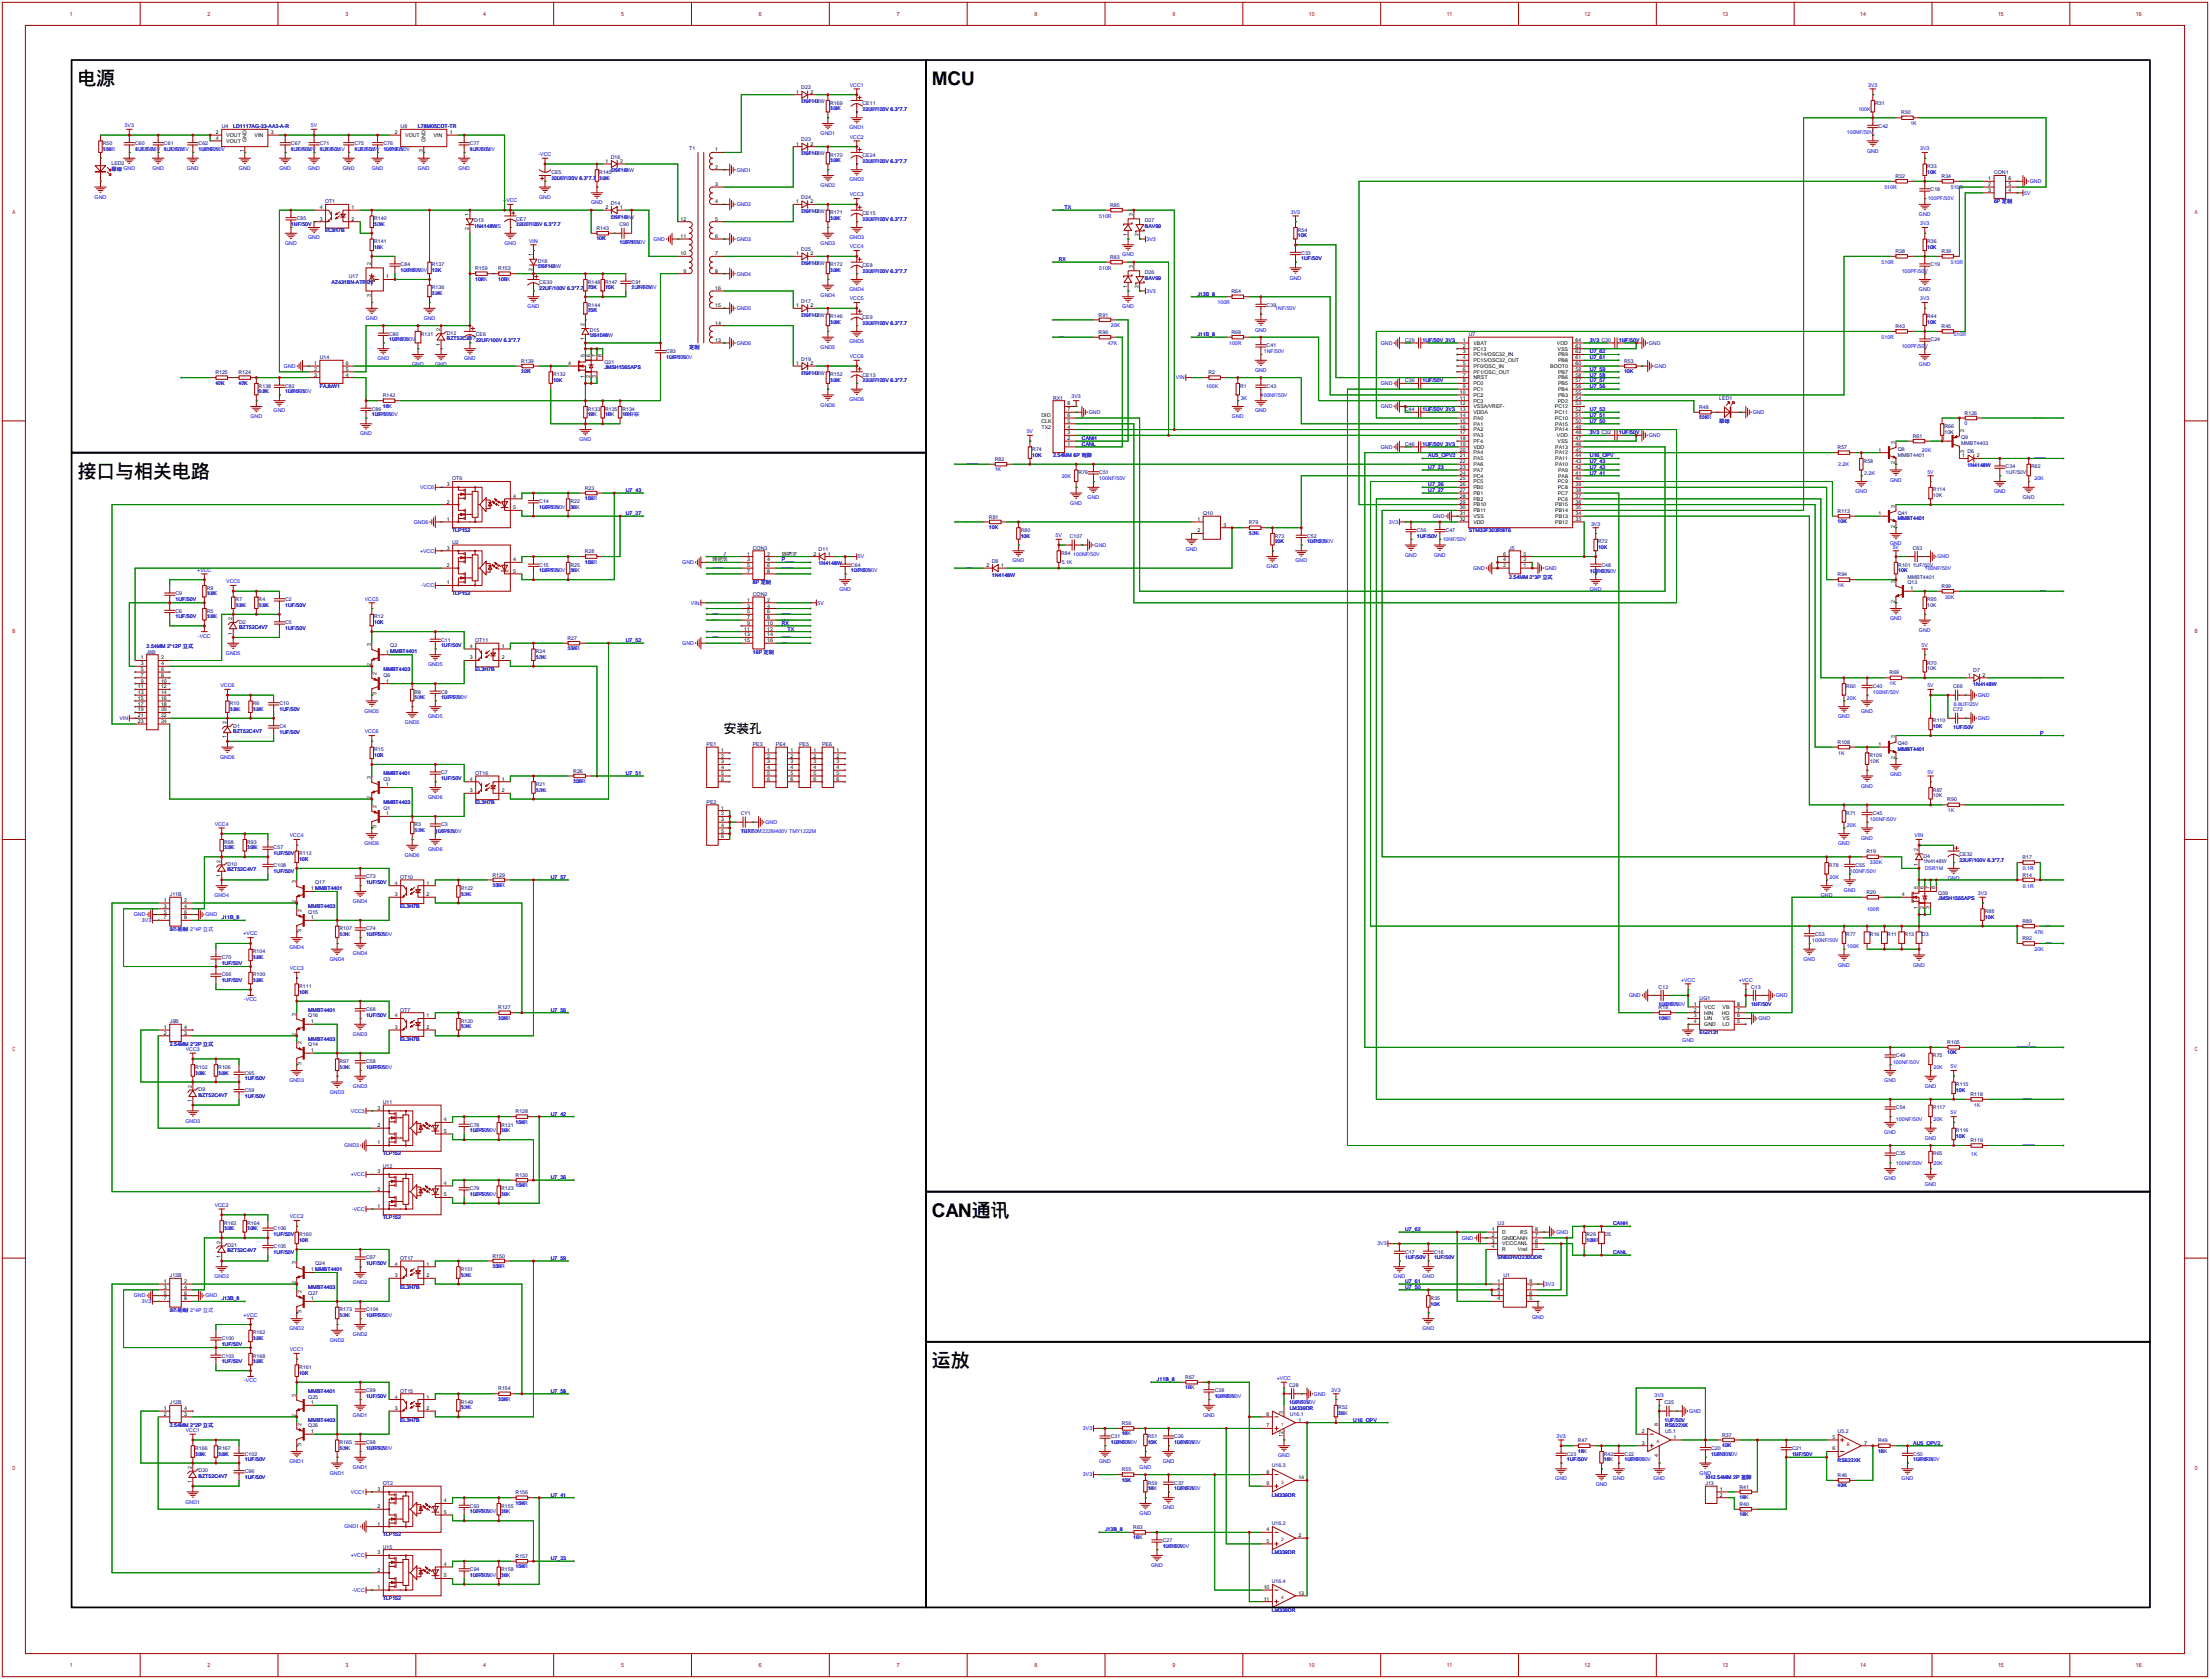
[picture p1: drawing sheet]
<svg xmlns="http://www.w3.org/2000/svg" width="972mm" height="739mm" viewBox="0 0 972 739" stroke-linecap="round" stroke-linejoin="round" font-family="sans-serif">
<defs><g id="words">
<g font-size="8.3">
<text x="34" y="37.5">电源</text>
<text x="410" y="37.5">MCU</text>
<text x="34" y="210.2">接口与相关电路</text>
<text x="410" y="535.3">CAN通讯</text>
<text x="410" y="601.3">运放</text>
</g>
<text font-size="5.5" x="318.5" y="322.5">安装孔</text>
<g font-size="2.5" fill="#a00000">
<text x="575.8" y="7.1">10</text>
<text x="636.5" y="7.1">11</text>
<text x="697.1" y="7.1">12</text>
<text x="757.8" y="7.1">13</text>
<text x="818.4" y="7.1">14</text>
<text x="879.1" y="7.1">15</text>
<text x="939.7" y="7.1">16</text>
<text x="575.8" y="733.6">10</text>
<text x="636.5" y="733.6">11</text>
<text x="697.1" y="733.6">12</text>
<text x="757.8" y="733.6">13</text>
<text x="818.4" y="733.6">14</text>
<text x="879.1" y="733.6">15</text>
<text x="939.7" y="733.6">16</text>
</g>
<g font-size="2.3">
<text x="350.3" y="41.2">1</text>
<text x="356.6" y="41.2">2</text>
<text x="95" y="59">2</text>
<text x="119.1" y="59">3</text>
<text x="173.7" y="59">2</text>
<text x="197.9" y="59">1</text>
<text x="95" y="61.5">4</text>
<text x="99.6" y="60.2">VOUT</text>
<text x="99.6" y="62.8">VOUT</text>
<text x="108.5" y="62.5" transform="rotate(-90 108.5 62.5)">GND</text>
<text x="112" y="60.2">VIN</text>
<text x="178.3" y="60.2">VOUT</text>
<text x="187.2" y="62.5" transform="rotate(-90 187.2 62.5)">GND</text>
<text x="190.7" y="60.2">VIN</text>
<text x="350.3" y="64.1">1</text>
<text x="356.6" y="64.1">2</text>
<text x="107.2" y="67.1" transform="rotate(-90 107.2 67.1)">1</text>
<text x="186" y="67.1" transform="rotate(-90 186 67.1)">3</text>
<text x="266.4" y="71.7">1</text>
<text x="272.8" y="71.7">2</text>
<text x="314.7" y="66.6">1</text>
<text x="314.7" y="74.2">2</text>
<text x="314.7" y="81.8">3</text>
<text x="874.8" y="79.3">1</text>
<text x="874.8" y="81.8">2</text>
<text x="883.7" y="81.8">5</text>
<text x="883.7" y="79.3">6</text>
<text x="314.7" y="89.5">4</text>
<text x="350.3" y="89.5">1</text>
<text x="356.6" y="89.5">2</text>
<text x="874.8" y="84.4">3</text>
<text x="883.7" y="84.4">4</text>
<text x="140.7" y="92">4</text>
<text x="154.7" y="92">1</text>
<text x="206.3" y="95" transform="rotate(-90 206.3 95)">1</text>
<text x="266.4" y="92">2</text>
<text x="272.8" y="92">1</text>
<text x="498.4" y="95" transform="rotate(-90 498.4 95)">3</text>
<text x="140.7" y="97.1">3</text>
<text x="154.7" y="97.1">2</text>
<text x="206.3" y="101.4" transform="rotate(-90 206.3 101.4)">2</text>
<text x="299.4" y="97.1">12</text>
<text x="314.7" y="97.1">5</text>
<text x="299.4" y="104.7">11</text>
<text x="314.7" y="104.7">6</text>
<text x="495.9" y="103.9" transform="rotate(-90 495.9 103.9)">1</text>
<text x="500.9" y="103.9" transform="rotate(-90 500.9 103.9)">2</text>
<text x="234.2" y="112.8" transform="rotate(-90 234.2 112.8)">1</text>
<text x="299.4" y="112.3">10</text>
<text x="314.7" y="112.3">7</text>
<text x="350.3" y="112.3">1</text>
<text x="356.6" y="112.3">2</text>
<text x="163.1" y="116.6" transform="rotate(-90 163.1 116.6)">2</text>
<text x="234.2" y="119.1" transform="rotate(-90 234.2 119.1)">2</text>
<text x="300.7" y="119.9">9</text>
<text x="314.7" y="119.9">8</text>
<text x="498.4" y="117.9" transform="rotate(-90 498.4 117.9)">3</text>
<text x="169.9" y="122.5">1</text>
<text x="163.1" y="130.6" transform="rotate(-90 163.1 130.6)">3</text>
<text x="314.7" y="127.6">16</text>
<text x="495.9" y="126.8" transform="rotate(-90 495.9 126.8)">1</text>
<text x="500.9" y="126.8" transform="rotate(-90 500.9 126.8)">2</text>
<text x="314.7" y="135.2">15</text>
<text x="350.3" y="135.2">1</text>
<text x="356.6" y="135.2">2</text>
<text x="257.1" y="143.3" transform="rotate(-90 257.1 143.3)">2</text>
<text x="314.7" y="142.8">14</text>
<text x="193.6" y="145.8" transform="rotate(-90 193.6 145.8)">2</text>
<text x="257.1" y="149.6" transform="rotate(-90 257.1 149.6)">1</text>
<text x="193.6" y="152.2" transform="rotate(-90 193.6 152.2)">1</text>
<text x="314.7" y="150.4">13</text>
<text x="643.6" y="150.4">1</text>
<text x="643.6" y="153">2</text>
<text x="643.6" y="155.5">3</text>
<text x="648.2" y="151.7">VBAT</text>
<text x="648.2" y="154.2">PC13</text>
<text x="685" y="151.7">VDD</text>
<text x="685.2" y="154.2">VSS</text>
<text x="693.2" y="155.5">62</text>
<text x="693.2" y="153">63</text>
<text x="693.2" y="150.4">64</text>
<text x="138.2" y="160.6">1</text>
<text x="152.1" y="160.6">6</text>
<text x="249.9" y="160.6">4</text>
<text x="257.1" y="157.2" transform="rotate(-90 257.1 157.2)">5</text>
<text x="259.6" y="157.2" transform="rotate(-90 259.6 157.2)">6</text>
<text x="262.2" y="157.2" transform="rotate(-90 262.2 157.2)">7</text>
<text x="264.7" y="157.2" transform="rotate(-90 264.7 157.2)">8</text>
<text x="350.3" y="160.6">1</text>
<text x="356.6" y="160.6">2</text>
<text x="643.6" y="158">4</text>
<text x="643.6" y="160.6">5</text>
<text x="648.2" y="156.8">PC14/OSC32_IN</text>
<text x="648.2" y="159.3">PC15/OSC32_OUT</text>
<text x="648.2" y="161.8">PF0/OSC_IN</text>
<text x="682" y="161.8">BOOT0</text>
<text x="685.5" y="159.3">PB8</text>
<text x="685.5" y="156.8">PB9</text>
<text x="693.2" y="160.6">60</text>
<text x="693.2" y="158">61</text>
<text x="138.2" y="163.1">2</text>
<text x="138.2" y="165.7">3</text>
<text x="152.1" y="165.7">4</text>
<text x="152.1" y="163.1">5</text>
<text x="257.1" y="166.1" transform="rotate(-90 257.1 166.1)">1</text>
<text x="259.6" y="166.1" transform="rotate(-90 259.6 166.1)">2</text>
<text x="262.2" y="166.1" transform="rotate(-90 262.2 166.1)">3</text>
<text x="643.6" y="163.1">6</text>
<text x="643.6" y="165.7">7</text>
<text x="648.2" y="164.4">PF1/OSC_OUT</text>
<text x="648.2" y="166.9">NRST</text>
<text x="685.5" y="166.9">PB6</text>
<text x="685.5" y="164.4">PB7</text>
<text x="693.2" y="165.7">58</text>
<text x="693.2" y="163.1">59</text>
<text x="642.3" y="173.3">10</text>
<text x="643.6" y="168.2">8</text>
<text x="643.6" y="170.7">9</text>
<text x="648.2" y="169.5">PC0</text>
<text x="648.2" y="172">PC1</text>
<text x="685.5" y="172">PB4</text>
<text x="685.5" y="169.5">PB5</text>
<text x="693.2" y="173.3">55</text>
<text x="693.2" y="170.7">56</text>
<text x="693.2" y="168.2">57</text>
<text x="469.6" y="178.4">8</text>
<text x="642.3" y="175.8">11</text>
<text x="642.3" y="178.4">12</text>
<text x="648.2" y="174.5">PC2</text>
<text x="648.2" y="177.1">PC3</text>
<text x="648.2" y="179.6">VSSA/VREF-</text>
<text x="684.1" y="179.6">PC12</text>
<text x="685.4" y="177.1">PD2</text>
<text x="685.5" y="174.5">PB3</text>
<text x="693.2" y="178.4">53</text>
<text x="693.2" y="175.8">54</text>
<text x="458.2" y="186">CLK</text>
<text x="458.2" y="183.4">DIO</text>
<text x="469.6" y="186">5</text>
<text x="469.6" y="183.4">6</text>
<text x="469.6" y="180.9">7</text>
<text x="642.3" y="180.9">13</text>
<text x="642.3" y="183.4">14</text>
<text x="642.3" y="186">15</text>
<text x="648.2" y="182.2">VDDA</text>
<text x="648.2" y="184.7">PA0</text>
<text x="684.1" y="184.7">PC10</text>
<text x="684.1" y="182.2">PC11</text>
<text x="693.2" y="186">50</text>
<text x="693.2" y="183.4">51</text>
<text x="693.2" y="180.9">52</text>
<text x="458.2" y="188.5">TX2</text>
<text x="469.6" y="191.1">3</text>
<text x="469.6" y="188.5">4</text>
<text x="642.3" y="188.5">16</text>
<text x="642.3" y="191.1">17</text>
<text x="648.2" y="187.2">PA1</text>
<text x="648.2" y="189.8">PA2</text>
<text x="684.2" y="189.8">PA14</text>
<text x="684.2" y="187.2">PA15</text>
<text x="693.2" y="191.1">48</text>
<text x="693.2" y="188.5">49</text>
<text x="864.2" y="190.2" transform="rotate(-90 864.2 190.2)">2</text>
<text x="469.6" y="196.1">1</text>
<text x="469.6" y="193.6">2</text>
<text x="642.3" y="193.6">18</text>
<text x="642.3" y="196.1">19</text>
<text x="648.2" y="192.3">PA3</text>
<text x="648.2" y="194.9">PF4</text>
<text x="648.2" y="197.4">VDD</text>
<text x="684.2" y="197.4">PA13</text>
<text x="685" y="192.3">VDD</text>
<text x="685.2" y="194.9">VSS</text>
<text x="693.2" y="196.1">46</text>
<text x="693.2" y="193.6">47</text>
<text x="833.7" y="195.3" transform="rotate(-90 833.7 195.3)">3</text>
<text x="854.4" y="193.6">1</text>
<text x="642.3" y="198.7">20</text>
<text x="642.3" y="201.2">21</text>
<text x="642.3" y="203.8">22</text>
<text x="648.2" y="199.9">PA4</text>
<text x="648.2" y="202.5">PA5</text>
<text x="684.2" y="202.5">PA11</text>
<text x="684.2" y="199.9">PA12</text>
<text x="693.2" y="203.8">43</text>
<text x="693.2" y="201.2">44</text>
<text x="693.2" y="198.7">45</text>
<text x="826.5" y="198.7">1</text>
<text x="863.3" y="201.2">1</text>
<text x="864.2" y="199.2" transform="rotate(-90 864.2 199.2)">3</text>
<text x="869.7" y="201.2">2</text>
<text x="642.3" y="206.3">23</text>
<text x="642.3" y="208.8">24</text>
<text x="648.2" y="205">PA6</text>
<text x="648.2" y="207.6">PA7</text>
<text x="684.2" y="205">PA10</text>
<text x="685.5" y="207.6">PA9</text>
<text x="693.2" y="208.8">41</text>
<text x="693.2" y="206.3">42</text>
<text x="833.7" y="204.2" transform="rotate(-90 833.7 204.2)">2</text>
<text x="196.6" y="213.9">3</text>
<text x="642.3" y="211.4">25</text>
<text x="642.3" y="213.9">26</text>
<text x="648.2" y="210.1">PC4</text>
<text x="648.2" y="212.6">PC5</text>
<text x="648.2" y="215.2">PB0</text>
<text x="685.4" y="215.2">PC8</text>
<text x="685.4" y="212.6">PC9</text>
<text x="685.5" y="210.1">PA8</text>
<text x="693.2" y="213.9">39</text>
<text x="693.2" y="211.4">40</text>
<text x="196.6" y="221.5">2</text>
<text x="225.8" y="219">4</text>
<text x="642.3" y="216.5">27</text>
<text x="642.3" y="219">28</text>
<text x="642.3" y="221.5">29</text>
<text x="648.2" y="217.7">PB1</text>
<text x="648.2" y="220.3">PB2</text>
<text x="685.4" y="220.3">PC6</text>
<text x="685.4" y="217.7">PC7</text>
<text x="693.2" y="221.5">36</text>
<text x="693.2" y="219">37</text>
<text x="693.2" y="216.5">38</text>
<text x="225.8" y="224.1">5</text>
<text x="642.3" y="224.1">30</text>
<text x="642.3" y="226.6">31</text>
<text x="648.2" y="222.8">PB10</text>
<text x="648.2" y="225.3">PB11</text>
<text x="648.2" y="227.9">VSS</text>
<text x="684.2" y="227.9">PB13</text>
<text x="684.2" y="225.3">PB14</text>
<text x="684.2" y="222.8">PB15</text>
<text x="693.2" y="226.6">34</text>
<text x="693.2" y="224.1">35</text>
<text x="826.5" y="226.6">1</text>
<text x="833.7" y="223.3" transform="rotate(-90 833.7 223.3)">3</text>
<text x="196.6" y="229.2">1</text>
<text x="526.8" y="229.2">1</text>
<text x="538.2" y="231.7">3</text>
<text x="642.3" y="229.2">32</text>
<text x="648.2" y="230.4">VDD</text>
<text x="684.2" y="230.4">PB12</text>
<text x="693.2" y="229.2">33</text>
<text x="833.7" y="232.2" transform="rotate(-90 833.7 232.2)">2</text>
<text x="526.8" y="234.2">2</text>
<text x="196.6" y="241.9">3</text>
<text x="328.7" y="244.4">1</text>
<text x="337.6" y="244.4">2</text>
<text x="343.9" y="244.4">转把正</text>
<text x="357.9" y="244.4">2</text>
<text x="364.2" y="244.4">1</text>
<text x="661.4" y="244.4">6</text>
<text x="670.3" y="244.4">5</text>
<text x="196.6" y="249.5">2</text>
<text x="225.8" y="246.9">4</text>
<text x="313.4" y="246.9">转把负</text>
<text x="328.7" y="246.9">3</text>
<text x="328.7" y="249.5">5</text>
<text x="337.6" y="246.9">4</text>
<text x="337.6" y="249.5">6</text>
<text x="434.1" y="249.5">2</text>
<text x="440.4" y="249.5">1</text>
<text x="661.4" y="249.5">2</text>
<text x="661.4" y="246.9">4</text>
<text x="670.3" y="249.5">1</text>
<text x="670.3" y="246.9">3</text>
<text x="196.6" y="257.1">1</text>
<text x="225.8" y="252">5</text>
<text x="328.7" y="252">7</text>
<text x="337.6" y="252">8</text>
<text x="833.7" y="256.3" transform="rotate(-90 833.7 256.3)">3</text>
<text x="840.5" y="259.6">1</text>
<text x="328.7" y="264.7">1</text>
<text x="328.7" y="267.3">3</text>
<text x="328.7" y="269.8">5</text>
<text x="337.6" y="264.7">2</text>
<text x="337.6" y="267.3">4</text>
<text x="337.6" y="269.8">6</text>
<text x="833.7" y="265.2" transform="rotate(-90 833.7 265.2)">2</text>
<text x="102.2" y="272.8" transform="rotate(-90 102.2 272.8)">2</text>
<text x="328.7" y="272.3">7</text>
<text x="328.7" y="274.9">9</text>
<text x="337.6" y="272.3">8</text>
<text x="337.6" y="274.9">10</text>
<text x="102.2" y="279.2" transform="rotate(-90 102.2 279.2)">1</text>
<text x="327.4" y="277.4">11</text>
<text x="327.4" y="280">13</text>
<text x="337.6" y="277.4">12</text>
<text x="337.6" y="280">14</text>
<text x="163.1" y="284.2" transform="rotate(-90 163.1 284.2)">3</text>
<text x="169.9" y="287.6">1 MMBT4401</text>
<text x="206.7" y="285">4</text>
<text x="220.7" y="285">1</text>
<text x="327.4" y="282.5">15</text>
<text x="337.6" y="282.5">16</text>
<text x="62" y="290.1">1</text>
<text x="62" y="292.7">3</text>
<text x="70.9" y="290.1">2</text>
<text x="70.9" y="292.7">4</text>
<text x="163.1" y="293.1" transform="rotate(-90 163.1 293.1)">2</text>
<text x="206.7" y="290.1">3</text>
<text x="220.7" y="290.1">2</text>
<text x="62" y="295.2">5</text>
<text x="62" y="297.7">7</text>
<text x="70.9" y="295.2">6</text>
<text x="70.9" y="297.7">8</text>
<text x="165.7" y="296.9" transform="rotate(-90 165.7 296.9)">2</text>
<text x="865.9" y="297.7">1</text>
<text x="872.2" y="297.7">2</text>
<text x="60.7" y="302.8">11</text>
<text x="60.7" y="305.4">13</text>
<text x="62" y="300.3">9</text>
<text x="70.9" y="300.3">10</text>
<text x="70.9" y="302.8">12</text>
<text x="70.9" y="305.4">14</text>
<text x="165.7" y="305.8" transform="rotate(-90 165.7 305.8)">3</text>
<text x="169.9" y="300.3">1</text>
<text x="60.7" y="307.9">15</text>
<text x="60.7" y="310.4">17</text>
<text x="70.9" y="307.9">16</text>
<text x="70.9" y="310.4">18</text>
<text x="60.7" y="313">19</text>
<text x="60.7" y="315.5">21</text>
<text x="70.9" y="313">20</text>
<text x="70.9" y="315.5">22</text>
<text x="60.7" y="318.1">23</text>
<text x="70.9" y="318.1">24</text>
<text x="99.6" y="318.5" transform="rotate(-90 99.6 318.5)">2</text>
<text x="99.6" y="324.9" transform="rotate(-90 99.6 324.9)">1</text>
<text x="826.5" y="328.2">1</text>
<text x="833.7" y="324.9" transform="rotate(-90 833.7 324.9)">3</text>
<text x="317.2" y="330.8">1</text>
<text x="317.2" y="333.3">2</text>
<text x="317.2" y="335.8">3</text>
<text x="337.6" y="330.8">1</text>
<text x="337.6" y="333.3">2</text>
<text x="337.6" y="335.8">3</text>
<text x="347.7" y="330.8">1</text>
<text x="347.7" y="333.3">2</text>
<text x="347.7" y="335.8">3</text>
<text x="357.9" y="330.8">1</text>
<text x="357.9" y="333.3">2</text>
<text x="357.9" y="335.8">3</text>
<text x="368" y="330.8">1</text>
<text x="368" y="333.3">2</text>
<text x="368" y="335.8">3</text>
<text x="833.7" y="333.8" transform="rotate(-90 833.7 333.8)">2</text>
<text x="317.2" y="338.4">4</text>
<text x="317.2" y="340.9">5</text>
<text x="337.6" y="338.4">4</text>
<text x="337.6" y="340.9">5</text>
<text x="347.7" y="338.4">4</text>
<text x="347.7" y="340.9">5</text>
<text x="357.9" y="338.4">4</text>
<text x="357.9" y="340.9">5</text>
<text x="368" y="338.4">4</text>
<text x="368" y="340.9">5</text>
<text x="163.1" y="342.6" transform="rotate(-90 163.1 342.6)">3</text>
<text x="169.9" y="346">1</text>
<text x="206.7" y="343.5">4</text>
<text x="220.7" y="343.5">1</text>
<text x="317.2" y="343.5">6</text>
<text x="337.6" y="343.5">6</text>
<text x="347.7" y="343.5">6</text>
<text x="357.9" y="343.5">6</text>
<text x="368" y="343.5">6</text>
<text x="163.1" y="351.6" transform="rotate(-90 163.1 351.6)">2</text>
<text x="206.7" y="348.5">3</text>
<text x="220.7" y="348.5">2</text>
<text x="165.7" y="355.3" transform="rotate(-90 165.7 355.3)">2</text>
<text x="169.9" y="358.7">1</text>
<text x="317.2" y="356.2">1</text>
<text x="317.2" y="358.7">2</text>
<text x="165.7" y="364.3" transform="rotate(-90 165.7 364.3)">3</text>
<text x="317.2" y="361.2">3</text>
<text x="317.2" y="363.8">4</text>
<text x="317.2" y="366.3">5</text>
<text x="317.2" y="368.9">6</text>
<text x="843.8" y="374.4" transform="rotate(-90 843.8 374.4)">2</text>
<text x="97.1" y="379.5" transform="rotate(-90 97.1 379.5)">2</text>
<text x="843.8" y="380.8" transform="rotate(-90 843.8 380.8)">1</text>
<text x="97.1" y="385.8" transform="rotate(-90 97.1 385.8)">1</text>
<text x="130.1" y="388.4" transform="rotate(-90 130.1 388.4)">3</text>
<text x="173.7" y="389.2">4</text>
<text x="187.7" y="389.2">1</text>
<text x="136.9" y="391.7">1 MMBT4401</text>
<text x="173.7" y="394.3">3</text>
<text x="187.7" y="394.3">2</text>
<text x="836.7" y="394.3">4</text>
<text x="843.8" y="390.9" transform="rotate(-90 843.8 390.9)">5</text>
<text x="846.4" y="390.9" transform="rotate(-90 846.4 390.9)">6</text>
<text x="848.9" y="390.9" transform="rotate(-90 848.9 390.9)">7</text>
<text x="851.5" y="390.9" transform="rotate(-90 851.5 390.9)">8</text>
<text x="72.1" y="396.8">1</text>
<text x="72.1" y="399.3">3</text>
<text x="72.1" y="401.9">5</text>
<text x="81" y="396.8">2</text>
<text x="81" y="399.3">4</text>
<text x="81" y="401.9">6</text>
<text x="130.1" y="397.3" transform="rotate(-90 130.1 397.3)">2</text>
<text x="132.6" y="401.1" transform="rotate(-90 132.6 401.1)">2</text>
<text x="843.8" y="399.8" transform="rotate(-90 843.8 399.8)">1</text>
<text x="846.4" y="399.8" transform="rotate(-90 846.4 399.8)">2</text>
<text x="848.9" y="399.8" transform="rotate(-90 848.9 399.8)">3</text>
<text x="72.1" y="404.4">7</text>
<text x="81" y="404.4">8</text>
<text x="136.9" y="404.4">1</text>
<text x="132.6" y="410" transform="rotate(-90 132.6 410)">3</text>
<text x="745.2" y="442.5">1</text>
<text x="749.8" y="443.8">VCC</text>
<text x="757.9" y="443.8">VB</text>
<text x="764.3" y="442.5">8</text>
<text x="130.1" y="446.8" transform="rotate(-90 130.1 446.8)">3</text>
<text x="173.7" y="447.6">4</text>
<text x="187.7" y="447.6">1</text>
<text x="745.2" y="445.1">2</text>
<text x="745.2" y="447.6">3</text>
<text x="749.8" y="446.3">HIN</text>
<text x="749.8" y="448.9">LIN</text>
<text x="757.5" y="446.3">HO</text>
<text x="757.9" y="448.9">VS</text>
<text x="764.3" y="447.6">6</text>
<text x="764.3" y="445.1">7</text>
<text x="72.1" y="452.7">1</text>
<text x="72.1" y="455.2">2</text>
<text x="81" y="455.2">3</text>
<text x="81" y="452.7">4</text>
<text x="130.1" y="455.7" transform="rotate(-90 130.1 455.7)">2</text>
<text x="136.9" y="450.1">1</text>
<text x="173.7" y="452.7">3</text>
<text x="187.7" y="452.7">2</text>
<text x="745.2" y="450.1">4</text>
<text x="749.8" y="451.4">GND</text>
<text x="757.9" y="451.4">LO</text>
<text x="764.3" y="450.1">5</text>
<text x="132.6" y="459.5" transform="rotate(-90 132.6 459.5)">2</text>
<text x="136.9" y="462.8">1</text>
<text x="132.6" y="468.4" transform="rotate(-90 132.6 468.4)">3</text>
<text x="84.4" y="478.5" transform="rotate(-90 84.4 478.5)">2</text>
<text x="84.4" y="484.9" transform="rotate(-90 84.4 484.9)">1</text>
<text x="166.1" y="488.2">3</text>
<text x="166.1" y="495.9">2</text>
<text x="195.3" y="493.3">4</text>
<text x="166.1" y="503.5">1</text>
<text x="195.3" y="498.4">5</text>
<text x="166.1" y="516.2">3</text>
<text x="195.3" y="521.3">4</text>
<text x="166.1" y="523.8">2</text>
<text x="195.3" y="526.3">5</text>
<text x="166.1" y="531.4">1</text>
<text x="656.3" y="541.6">1</text>
<text x="656.3" y="544.1">2</text>
<text x="660.9" y="542.8">D</text>
<text x="660.9" y="545.4">GNDCANH</text>
<text x="668.9" y="542.8">RS</text>
<text x="675.4" y="544.1">7</text>
<text x="675.4" y="541.6">8</text>
<text x="97.1" y="547.1" transform="rotate(-90 97.1 547.1)">2</text>
<text x="656.3" y="546.7">3</text>
<text x="656.3" y="549.2">4</text>
<text x="660.9" y="547.9">VCCCANL</text>
<text x="660.9" y="550.5">R</text>
<text x="667.9" y="550.5">Vref</text>
<text x="675.4" y="549.2">5</text>
<text x="675.4" y="546.7">6</text>
<text x="97.1" y="553.5" transform="rotate(-90 97.1 553.5)">1</text>
<text x="130.1" y="556" transform="rotate(-90 130.1 556)">3</text>
<text x="173.7" y="556.8">4</text>
<text x="187.7" y="556.8">1</text>
<text x="136.9" y="559.4">1 MMBT4401</text>
<text x="173.7" y="561.9">3</text>
<text x="187.7" y="561.9">2</text>
<text x="72.1" y="564.4">1</text>
<text x="72.1" y="567">3</text>
<text x="72.1" y="569.5">5</text>
<text x="81" y="564.4">2</text>
<text x="81" y="567">4</text>
<text x="81" y="569.5">6</text>
<text x="130.1" y="564.9" transform="rotate(-90 130.1 564.9)">2</text>
<text x="132.6" y="568.7" transform="rotate(-90 132.6 568.7)">2</text>
<text x="658.9" y="564.4">1</text>
<text x="658.9" y="567">2</text>
<text x="658.9" y="569.5">3</text>
<text x="672.8" y="569.5">6</text>
<text x="672.8" y="567">7</text>
<text x="672.8" y="564.4">8</text>
<text x="72.1" y="572.1">7</text>
<text x="81" y="572.1">8</text>
<text x="136.9" y="572.1">1</text>
<text x="658.9" y="572.1">4</text>
<text x="672.8" y="572.1">5</text>
<text x="132.6" y="577.6" transform="rotate(-90 132.6 577.6)">3</text>
<text x="130.1" y="614.4" transform="rotate(-90 130.1 614.4)">3</text>
<text x="136.9" y="617.8">1</text>
<text x="173.7" y="615.2">4</text>
<text x="187.7" y="615.2">1</text>
<text x="72.1" y="620.3">1</text>
<text x="72.1" y="622.9">2</text>
<text x="81" y="622.9">3</text>
<text x="81" y="620.3">4</text>
<text x="130.1" y="623.3" transform="rotate(-90 130.1 623.3)">2</text>
<text x="173.7" y="620.3">3</text>
<text x="187.7" y="620.3">2</text>
<text x="557.3" y="622.9">6</text>
<text x="564.4" y="622" transform="rotate(-90 564.4 622)">3</text>
<text x="132.6" y="627.1" transform="rotate(-90 132.6 627.1)">2</text>
<text x="557.3" y="627.9">7</text>
<text x="571.2" y="625.4">1</text>
<text x="729.5" y="627.1" transform="rotate(-90 729.5 627.1)">8</text>
<text x="136.9" y="630.5">1</text>
<text x="564.4" y="632.2" transform="rotate(-90 564.4 632.2)">12</text>
<text x="722.4" y="635.6">3</text>
<text x="722.4" y="630.5">2</text>
<text x="736.3" y="633">1</text>
<text x="806.2" y="633">5</text>
<text x="820.2" y="635.6">7</text>
<text x="132.6" y="636" transform="rotate(-90 132.6 636)">3</text>
<text x="729.5" y="641.1" transform="rotate(-90 729.5 641.1)">4</text>
<text x="806.2" y="638.1">6</text>
<text x="84.4" y="646.2" transform="rotate(-90 84.4 646.2)">2</text>
<text x="84.4" y="652.5" transform="rotate(-90 84.4 652.5)">1</text>
<text x="557.3" y="648.3">8</text>
<text x="557.3" y="653.3">9</text>
<text x="571.2" y="650.8">14</text>
<text x="166.1" y="655.9">3</text>
<text x="756.7" y="655.9">1</text>
<text x="756.7" y="658.4">2</text>
<text x="166.1" y="663.5">2</text>
<text x="195.3" y="661">4</text>
<text x="166.1" y="671.1">1</text>
<text x="195.3" y="666">5</text>
<text x="557.3" y="673.7">4</text>
<text x="571.2" y="676.2">2</text>
<text x="166.1" y="683.8">3</text>
<text x="557.3" y="678.7">5</text>
<text x="195.3" y="688.9">4</text>
<text x="166.1" y="691.4">2</text>
<text x="195.3" y="694">5</text>
<text x="166.1" y="699.1">1</text>
<text x="556" y="699.1">10</text>
<text x="571.2" y="701.6">13</text>
<text x="556" y="704.1">11</text>
</g>
<g font-size="2.3" fill="#000080">
<text x="352.6" y="39.3">D22</text>
<text x="352.6" y="45.4">1N4148W</text>
<text x="365.3" y="46">R169</text>
<text x="379.5" y="46.3">CE11</text>
<text x="825" y="46">R31</text>
<text x="365.3" y="48.6">10K</text>
<text x="379.5" y="48.8">22UF/100V 6.3*7.7</text>
<text x="836.4" y="50.3">R30</text>
<text x="97.5" y="56.4">U4</text>
<text x="102.6" y="56.4">LD1117AG-33-AA3-A-R</text>
<text x="176.3" y="56.4">U8</text>
<text x="183.9" y="56.4">L78M05CDT-TR</text>
<text x="826.5" y="56.2">C42</text>
<text x="45.2" y="63.8">R50</text>
<text x="59.4" y="63.8">C60</text>
<text x="72.1" y="63.8">C61</text>
<text x="87.4" y="63.8">C62</text>
<text x="128" y="63.8">C67</text>
<text x="140.7" y="63.8">C71</text>
<text x="156" y="63.8">C75</text>
<text x="168.7" y="63.8">C76</text>
<text x="206.8" y="63.8">C77</text>
<text x="303.3" y="65.8">T1</text>
<text x="352.6" y="62.1">D23</text>
<text x="45.2" y="66.3">10K</text>
<text x="59.4" y="66.3">1UF/50V</text>
<text x="72.1" y="66.3">1UF/50V</text>
<text x="87.4" y="66.3">1UF/50V</text>
<text x="128" y="66.3">1UF/50V</text>
<text x="140.7" y="66.3">1UF/50V</text>
<text x="156" y="66.3">1UF/50V</text>
<text x="168.7" y="66.3">1UF/50V</text>
<text x="206.8" y="66.3">1UF/50V</text>
<text x="268.7" y="69.8">D16</text>
<text x="352.6" y="68.2">1N4148W</text>
<text x="365.3" y="68.9">R170</text>
<text x="365.3" y="71.4">10K</text>
<text x="379.5" y="69.1">CE24</text>
<text x="379.5" y="71.7">22UF/100V 6.3*7.7</text>
<text x="49" y="72.7">LED2</text>
<text x="49" y="75.2">翠绿 GND</text>
<text x="242.6" y="76.5">CE5</text>
<text x="263.7" y="76.5">R145</text>
<text x="268.7" y="75.9">1N4148W</text>
<text x="847.9" y="74">R33</text>
<text x="847.9" y="76.5">10K</text>
<text x="877.3" y="76.8">CON1</text>
<text x="242.6" y="79">22UF/100V 6.3*7.7</text>
<text x="263.7" y="79">10K</text>
<text x="833.9" y="78.3">R32</text>
<text x="854.2" y="78.3">R34</text>
<text x="143" y="89.5">OT1</text>
<text x="352.6" y="87.5">D24</text>
<text x="849.4" y="84.1">C18</text>
<text x="877.3" y="89.5">6P 定制</text>
<text x="268.7" y="90.1">D14</text>
<text x="352.6" y="93.6">1N4148W</text>
<text x="365.3" y="94.3">R171</text>
<text x="379.5" y="94.5">CE15</text>
<text x="488.4" y="91">R85</text>
<text x="128" y="99.6">1UF/50V</text>
<text x="130.6" y="96.8">C85</text>
<text x="164.6" y="96.8">R140</text>
<text x="164.6" y="99.4">10K</text>
<text x="208.7" y="97.8">D13</text>
<text x="208.7" y="100.1">1N4148W</text>
<text x="227.1" y="97.1">CE7</text>
<text x="227.1" y="99.6">22UF/100V 6.3*7.7</text>
<text x="262.4" y="101.1">R143</text>
<text x="268.7" y="96.2">1N4148W</text>
<text x="272.5" y="99.6">C90</text>
<text x="365.3" y="96.8">10K</text>
<text x="379.5" y="97.1">22UF/100V 6.3*7.7</text>
<text x="503.7" y="97.8">D27</text>
<text x="503.7" y="100.1">BAV99</text>
<text x="571" y="101.9">R54</text>
<text x="143" y="102.2">EL3H7B</text>
<text x="164.6" y="107">R141</text>
<text x="262.4" y="105.7">10K</text>
<text x="272.5" y="107.2">1UF/50V</text>
<text x="571" y="104.4">10K</text>
<text x="847.9" y="107">R36</text>
<text x="164.6" y="109.5">10K</text>
<text x="352.6" y="110.4">D25</text>
<text x="488.4" y="113.8">R83</text>
<text x="572.5" y="112.1">C33</text>
<text x="833.9" y="111.3">R38</text>
<text x="847.9" y="109.5">10K</text>
<text x="854.2" y="111.3">R39</text>
<text x="176.3" y="117.1">C84</text>
<text x="176.3" y="119.7">1UF/50V</text>
<text x="190" y="117.1">R137</text>
<text x="190" y="119.7">10K</text>
<text x="209" y="118.9">R159</text>
<text x="219.2" y="118.9">R153</text>
<text x="236.6" y="115.6">D18</text>
<text x="236.6" y="117.9">1N4148W</text>
<text x="352.6" y="116.5">1N4148W</text>
<text x="365.3" y="117.1">R172</text>
<text x="365.3" y="119.7">10K</text>
<text x="379.5" y="117.4">CE8</text>
<text x="379.5" y="119.9">22UF/100V 6.3*7.7</text>
<text x="572.5" y="114.6">1UF/50V</text>
<text x="849.4" y="117.1">C19</text>
<text x="145.8" y="125">AZ431BN-ATRG1</text>
<text x="153.4" y="122.5">U17</text>
<text x="209" y="123.5">10K</text>
<text x="219.2" y="123.5">10K</text>
<text x="237.2" y="125">CE30</text>
<text x="258.6" y="124.8">R148</text>
<text x="266.2" y="124.8">R147</text>
<text x="277.9" y="124.8">C91</text>
<text x="503.7" y="120.7">D26</text>
<text x="503.7" y="123">BAV99</text>
<text x="190" y="127.3">R136</text>
<text x="190" y="129.8">10K</text>
<text x="237.2" y="127.6">22UF/100V 6.3*7.7</text>
<text x="258.6" y="127.3">10K</text>
<text x="266.2" y="127.3">10K</text>
<text x="277.9" y="127.3">1UF/50V</text>
<text x="541.8" y="129.1">R64</text>
<text x="258.6" y="134.9">R144</text>
<text x="258.6" y="137.5">10K</text>
<text x="352.6" y="133.3">D17</text>
<text x="557.3" y="134.9">C39</text>
<text x="352.6" y="139.4">1N4148W</text>
<text x="365.3" y="140">R146</text>
<text x="365.3" y="142.5">10K</text>
<text x="379.5" y="140.3">CE9</text>
<text x="379.5" y="142.8">22UF/100V 6.3*7.7</text>
<text x="483.4" y="139.2">R91</text>
<text x="847.9" y="140">R44</text>
<text x="847.9" y="142.5">10K</text>
<text x="171.2" y="147.6">C80</text>
<text x="185.2" y="147.6">R131</text>
<text x="196.6" y="147.4">D12</text>
<text x="196.6" y="149.7">BZT52C4V7</text>
<text x="209.3" y="147.9">CE6</text>
<text x="259.5" y="146.1">D15</text>
<text x="259.5" y="148.4">1N4148W</text>
<text x="483.4" y="146.9">R96</text>
<text x="541.8" y="146.9">R68</text>
<text x="646.2" y="147.9">U7</text>
<text x="833.9" y="144.3">R43</text>
<text x="854.2" y="144.3">R45</text>
<text x="171.2" y="150.2">1UF/50V</text>
<text x="209.3" y="150.4">22UF/100V 6.3*7.7</text>
<text x="293.1" y="155.2">C83</text>
<text x="303.3" y="153.5">定制</text>
<text x="557.3" y="152.7">C41</text>
<text x="618.2" y="150.4">C29</text>
<text x="625.9" y="150.4">1UF/50V 3V3</text>
<text x="712.2" y="150.4">1UF/50V</text>
<text x="849.4" y="150.2">C24</text>
<text x="140.7" y="158">U14</text>
<text x="229.4" y="159.6">R139</text>
<text x="265.9" y="160.1">Q21</text>
<text x="293.1" y="157.8">1UF/50V</text>
<text x="352.6" y="158.7">D19</text>
<text x="714.5" y="159.6">R53</text>
<text x="94.7" y="164.6">R125</text>
<text x="104.9" y="164.6">R124</text>
<text x="229.4" y="164.1">10K</text>
<text x="243.3" y="165.4">R132</text>
<text x="243.3" y="167.9">10K</text>
<text x="265.9" y="162.4">JMSH1565APS</text>
<text x="352.6" y="164.8">1N4148W</text>
<text x="365.3" y="165.4">R152</text>
<text x="365.3" y="167.9">10K</text>
<text x="379.5" y="165.7">CE13</text>
<text x="531.6" y="164.6">R2</text>
<text x="714.5" y="164.1">10K</text>
<text x="94.7" y="169.2">10K</text>
<text x="104.9" y="169.2">10K</text>
<text x="113.8" y="170.5">R138</text>
<text x="113.8" y="173">10K</text>
<text x="125.5" y="170.5">C82</text>
<text x="125.5" y="173">1UF/50V</text>
<text x="140.7" y="170.7">FAJbW1</text>
<text x="379.5" y="168.2">22UF/100V 6.3*7.7</text>
<text x="545.6" y="170.5">R1</text>
<text x="557.3" y="170.5">C43</text>
<text x="618.2" y="168.2">C36</text>
<text x="625.9" y="168.2">1UF/50V</text>
<text x="168.4" y="174.8">R142</text>
<text x="168.4" y="179.4">10K</text>
<text x="463.3" y="175.8">RX1</text>
<text x="747.5" y="179.9">R48</text>
<text x="756.4" y="176.1">LED1</text>
<text x="163.6" y="180.6">C86</text>
<text x="163.6" y="183.2">1UF/50V</text>
<text x="258.6" y="180.6">R133</text>
<text x="258.6" y="183.2">10K</text>
<text x="266.2" y="180.6">R135</text>
<text x="266.2" y="183.2">10K</text>
<text x="273.8" y="180.6">R134</text>
<text x="273.8" y="183.2">10K</text>
<text x="618.2" y="180.9">C44</text>
<text x="625.9" y="180.9">1UF/50V 3V3</text>
<text x="747.5" y="184.4">10K</text>
<text x="756.4" y="186">翠绿</text>
<text x="864.4" y="182.4">R126</text>
<text x="712.2" y="191.1">1UF/50V</text>
<text x="855.5" y="188.3">R66</text>
<text x="855.5" y="190.8">10K</text>
<text x="618.2" y="196.1">C46</text>
<text x="625.9" y="196.1">1UF/50V 3V3</text>
<text x="808.5" y="197.7">R57</text>
<text x="841.5" y="192.6">R61</text>
<text x="862.8" y="193.3">Q9</text>
<text x="862.8" y="195.9">MMBT4403</text>
<text x="437.6" y="202.7">R82</text>
<text x="454.2" y="198.4">R74</text>
<text x="454.2" y="201">10K</text>
<text x="463.3" y="201.2">2.54MM 6P 弯脚</text>
<text x="819.9" y="203.5">R58</text>
<text x="834.9" y="198.4">Q8</text>
<text x="834.9" y="201">MMBT4401</text>
<text x="865.6" y="199.3">D6</text>
<text x="474.5" y="208.6">R76</text>
<text x="483.6" y="208.6">C51</text>
<text x="865.6" y="205.4">1N4148W</text>
<text x="882.4" y="206">C34</text>
<text x="882.4" y="208.6">1UF/50V</text>
<text x="893.6" y="206">R62</text>
<text x="198.9" y="211.4">OT6</text>
<text x="257.3" y="215.4">R23</text>
<text x="237.2" y="221.3">C14</text>
<text x="251" y="221.3">R22</text>
<text x="257.3" y="220">10K</text>
<text x="850.4" y="216.2">R114</text>
<text x="850.4" y="218.7">10K</text>
<text x="237.2" y="223.8">1UF/50V</text>
<text x="251" y="223.8">10K</text>
<text x="529.3" y="226.6">Q10</text>
<text x="808.5" y="225.6">R113</text>
<text x="834.9" y="226.4">Q41</text>
<text x="198.9" y="234">TLP152</text>
<text x="435.1" y="228.1">R81</text>
<text x="435.1" y="232.7">10K</text>
<text x="449.1" y="234">R80</text>
<text x="549.4" y="230.7">R79</text>
<text x="623.3" y="234">C56</text>
<text x="636" y="234">C47</text>
<text x="646.2" y="234">STM32F303RBT6</text>
<text x="808.5" y="230.2">10K</text>
<text x="834.9" y="228.9">MMBT4401</text>
<text x="198.9" y="239.3">U2</text>
<text x="449.1" y="236.5">10K</text>
<text x="470.7" y="236.8">C107</text>
<text x="549.4" y="235.2">10K</text>
<text x="560.8" y="236.5">R73</text>
<text x="560.8" y="239.1">10K</text>
<text x="575.1" y="236.5">C52</text>
<text x="575.1" y="239.1">1UF/50V</text>
<text x="623.3" y="236.5">1UF/50V</text>
<text x="703.1" y="239.1">R72</text>
<text x="257.3" y="243.4">R28</text>
<text x="331.2" y="241.9">CON3</text>
<text x="360.2" y="242.5">D11</text>
<text x="466.9" y="244.1">R84</text>
<text x="664" y="241.9">J5</text>
<text x="703.1" y="241.6">10K</text>
<text x="841.5" y="241.9">C63</text>
<text x="237.2" y="249.2">C15</text>
<text x="237.2" y="251.8">1UF/50V</text>
<text x="251" y="249.2">R25</text>
<text x="251" y="251.8">10K</text>
<text x="257.3" y="247.9">10K</text>
<text x="360.2" y="248.6">1N4148W</text>
<text x="374.4" y="249.2">C64</text>
<text x="374.4" y="251.8">1UF/50V</text>
<text x="436.4" y="247.6">D8</text>
<text x="704.6" y="249.2">C48</text>
<text x="835.2" y="249.2">R101</text>
<text x="835.2" y="251.8">10K</text>
<text x="841.5" y="249.5">1UF/50V</text>
<text x="331.2" y="257.1">8P 定制</text>
<text x="436.4" y="253.7">1N4148W</text>
<text x="664" y="254.6">2.54MM 2*3P 立式</text>
<text x="699.5" y="252">1UF/50V</text>
<text x="808.5" y="253.5">R94</text>
<text x="839.2" y="257.1">Q13</text>
<text x="839.2" y="254.6">MMBT4401</text>
<text x="77.2" y="261.9">C9</text>
<text x="90.9" y="259.4">R9</text>
<text x="90.9" y="261.9">10K</text>
<text x="198.9" y="261.9">TLP152</text>
<text x="331.2" y="262.2">CON2</text>
<text x="854.2" y="258.6">R99</text>
<text x="77.2" y="269.5">C6</text>
<text x="77.2" y="264.5">1UF/50V</text>
<text x="90.9" y="269.5">R5</text>
<text x="103.6" y="264.5">R7</text>
<text x="103.6" y="267">10K</text>
<text x="113.8" y="264.5">R4</text>
<text x="113.8" y="267">10K</text>
<text x="125.5" y="264.5">C2</text>
<text x="125.5" y="267">1UF/50V</text>
<text x="847.9" y="264.5">R95</text>
<text x="847.9" y="267">10K</text>
<text x="77.2" y="272.1">1UF/50V</text>
<text x="90.9" y="272.1">10K</text>
<text x="105.2" y="274.4">D2</text>
<text x="125.5" y="274.6">C5</text>
<text x="164.6" y="272.1">R12</text>
<text x="164.6" y="274.6">10K</text>
<text x="105.2" y="276.7">BZT52C4V7</text>
<text x="125.5" y="277.2">1UF/50V</text>
<text x="249.7" y="281.5">R27</text>
<text x="64.5" y="287.6">J8B</text>
<text x="64.5" y="285">2.54MM 2*12P 立式</text>
<text x="171.7" y="284.8">Q2</text>
<text x="194.1" y="282.2">C11</text>
<text x="194.1" y="284.8">1UF/50V</text>
<text x="209" y="282.5">OT11</text>
<text x="235.7" y="287.3">R24</text>
<text x="249.7" y="286">10K</text>
<text x="331.2" y="287.6">16P 定制</text>
<text x="235.7" y="289.9">10K</text>
<text x="847.9" y="292.4">R70</text>
<text x="168.7" y="297.7">Q6</text>
<text x="168.7" y="295.2">MMBT4403</text>
<text x="209" y="295.2">EL3H7B</text>
<text x="831.3" y="296.7">R69</text>
<text x="847.9" y="294.9">10K</text>
<text x="868.2" y="295.8">D7</text>
<text x="182.4" y="305.1">R8</text>
<text x="194.1" y="305.1">C8</text>
<text x="812.3" y="302.6">R60</text>
<text x="824" y="302.6">C40</text>
<text x="859.3" y="302.8">C69</text>
<text x="868.2" y="301.9">1N4148W</text>
<text x="101.1" y="310.2">R10</text>
<text x="111.3" y="310.2">R6</text>
<text x="122.9" y="310.2">C10</text>
<text x="182.4" y="307.6">10K</text>
<text x="194.1" y="307.6">1UF/50V</text>
<text x="101.1" y="312.7">10K</text>
<text x="111.3" y="312.7">10K</text>
<text x="122.9" y="312.7">1UF/50V</text>
<text x="850.4" y="317.8">R110</text>
<text x="859.3" y="313">C72</text>
<text x="102.6" y="320.1">D1</text>
<text x="102.6" y="322.4">BZT52C4V7</text>
<text x="122.9" y="320.3">C4</text>
<text x="122.9" y="322.9">1UF/50V</text>
<text x="850.4" y="320.3">10K</text>
<text x="859.3" y="320.6">1UF/50V</text>
<text x="310.9" y="328.2">PE1</text>
<text x="331.2" y="328.2">PE3</text>
<text x="341.4" y="328.2">PE4</text>
<text x="351.5" y="328.2">PE5</text>
<text x="361.7" y="328.2">PE6</text>
<text x="808.5" y="327.2">R108</text>
<text x="834.9" y="328">Q40</text>
<text x="164.6" y="330.5">R15</text>
<text x="164.6" y="333">10K</text>
<text x="822.5" y="333">R109</text>
<text x="822.7" y="335.8">10K</text>
<text x="834.9" y="330.5">MMBT4401</text>
<text x="168.7" y="340.9">MMBT4401</text>
<text x="194.1" y="340.7">C7</text>
<text x="209" y="340.9">OT16</text>
<text x="252.2" y="339.9">R26</text>
<text x="168.7" y="343.5">Q3</text>
<text x="194.1" y="343.2">1UF/50V</text>
<text x="235.7" y="345.7">R21</text>
<text x="252.2" y="344.5">10K</text>
<text x="168.7" y="353.6">MMBT4403</text>
<text x="209" y="353.6">EL3H7B</text>
<text x="235.7" y="348.3">10K</text>
<text x="310.9" y="353.6">PE2</text>
<text x="850.4" y="348.3">R87</text>
<text x="850.4" y="350.8">10K</text>
<text x="856.7" y="352.6">R90</text>
<text x="168.7" y="356.2">Q1</text>
<text x="325.9" y="358.7">CY1</text>
<text x="812.3" y="358.4">R71</text>
<text x="824" y="358.4">C45</text>
<text x="182.4" y="363.5">R3</text>
<text x="194.1" y="363.5">C3</text>
<text x="98.6" y="371.1">R98</text>
<text x="108.7" y="371.1">R93</text>
<text x="182.4" y="366.1">10K</text>
<text x="191.5" y="366.3">1UF/50V</text>
<text x="325.9" y="366.3">1UF/50V</text>
<text x="98.6" y="373.7">10K</text>
<text x="108.7" y="373.7">10K</text>
<text x="120.4" y="373.7">C57</text>
<text x="120.4" y="376.2">1UF/50V</text>
<text x="131.6" y="376.2">R112</text>
<text x="821.2" y="375.5">R19</text>
<text x="846.2" y="377.2">D4</text>
<text x="862.1" y="376.5">CE32</text>
<text x="889.8" y="378">R17</text>
<text x="100.1" y="381">D10</text>
<text x="100.1" y="383.3">BZT52C4V7</text>
<text x="120.4" y="381.3">C108</text>
<text x="120.4" y="383.8">1UF/50V</text>
<text x="131.6" y="378.8">10K</text>
<text x="804.7" y="381.3">R78</text>
<text x="816.4" y="381.3">C55</text>
<text x="846.2" y="379.5">1N4148W</text>
<text x="862.1" y="379">22UF/100V 6.3*7.7</text>
<text x="138.7" y="388.9">Q17</text>
<text x="161" y="386.4">C73</text>
<text x="161" y="388.9">1UF/50V</text>
<text x="176" y="386.6">OT10</text>
<text x="216.7" y="385.6">R129</text>
<text x="889.8" y="385.6">R14</text>
<text x="74.7" y="394.3">J11B</text>
<text x="202.7" y="391.5">R122</text>
<text x="202.7" y="394">10K</text>
<text x="216.7" y="390.2">10K</text>
<text x="821.2" y="393.2">R20</text>
<text x="852.7" y="393.7">Q39</text>
<text x="135.6" y="401.9">Q15</text>
<text x="135.6" y="399.3">MMBT4403</text>
<text x="176" y="399.3">EL3H7B</text>
<text x="852.7" y="396">JMSH1565APS</text>
<text x="873.3" y="401.6">R88</text>
<text x="873.3" y="404.2">10K</text>
<text x="889.8" y="405.9">R89</text>
<text x="74.7" y="409.5">8P 定制</text>
<text x="149.4" y="409.2">R107</text>
<text x="149.4" y="411.8">10K</text>
<text x="161" y="409.2">C74</text>
<text x="161" y="411.8">1UF/50V</text>
<text x="798.6" y="411.8">C53</text>
<text x="812.3" y="411.8">R77</text>
<text x="822.7" y="411.8">R16</text>
<text x="830.3" y="411.8">R11</text>
<text x="837.9" y="411.8">R13</text>
<text x="845.6" y="411.8">D3</text>
<text x="889.8" y="413.6">R92</text>
<text x="111.3" y="419.4">R104</text>
<text x="97.5" y="421.9">C70</text>
<text x="97.5" y="424.5">1UF/50V</text>
<text x="111.3" y="421.9">10K</text>
<text x="97.5" y="429.6">C66</text>
<text x="111.3" y="429.6">R100</text>
<text x="97.5" y="432.1">1UF/50V</text>
<text x="111.3" y="432.1">10K</text>
<text x="131.6" y="434.6">R111</text>
<text x="131.6" y="437.2">10K</text>
<text x="729.7" y="434.9">C12</text>
<text x="770.4" y="434.9">C13</text>
<text x="729.7" y="442.5">1UF/50V</text>
<text x="747.8" y="440">UG1</text>
<text x="770.4" y="442.5">1UF/50V</text>
<text x="135.6" y="447.6">Q16</text>
<text x="135.6" y="445.1">MMBT4401</text>
<text x="161" y="444.8">C68</text>
<text x="161" y="447.3">1UF/50V</text>
<text x="176" y="445.1">OT7</text>
<text x="202.7" y="449.9">R120</text>
<text x="219.2" y="444">R127</text>
<text x="219.2" y="448.6">10K</text>
<text x="729.7" y="444">R18</text>
<text x="729.7" y="448.6">10K</text>
<text x="74.7" y="450.1">J9B</text>
<text x="202.7" y="452.4">10K</text>
<text x="747.8" y="455">EG2131</text>
<text x="74.7" y="460.3">2.54MM 2*2P 立式</text>
<text x="135.6" y="460.3">Q14</text>
<text x="135.6" y="457.8">MMBT4403</text>
<text x="176" y="457.8">EL3H7B</text>
<text x="856.7" y="459.3">R105</text>
<text x="149.4" y="467.7">R97</text>
<text x="161" y="467.7">C58</text>
<text x="834.1" y="465.1">C49</text>
<text x="850.4" y="465.1">R75</text>
<text x="856.7" y="463.8">10K</text>
<text x="85.9" y="470.2">R102</text>
<text x="85.9" y="472.7">10K</text>
<text x="96" y="470.2">R106</text>
<text x="96" y="472.7">10K</text>
<text x="107.7" y="472.7">C65</text>
<text x="149.4" y="470.2">10K</text>
<text x="161" y="470.2">1UF/50V</text>
<text x="107.7" y="475.3">1UF/50V</text>
<text x="860.6" y="477.8">R115</text>
<text x="87.4" y="480.1">D9</text>
<text x="87.4" y="482.4">BZT52C4V7</text>
<text x="107.7" y="480.4">C59</text>
<text x="107.7" y="482.9">1UF/50V</text>
<text x="168.4" y="485.7">U11</text>
<text x="860.6" y="480.4">10K</text>
<text x="866.9" y="482.1">R118</text>
<text x="226.8" y="489.8">R128</text>
<text x="834.1" y="488">C54</text>
<text x="850.4" y="488">R117</text>
<text x="206.8" y="495.6">C78</text>
<text x="220.5" y="495.6">R121</text>
<text x="226.8" y="494.3">10K</text>
<text x="206.8" y="498.1">1UF/50V</text>
<text x="220.5" y="498.1">10K</text>
<text x="860.6" y="498.1">R116</text>
<text x="860.6" y="500.7">10K</text>
<text x="866.9" y="502.5">R119</text>
<text x="168.4" y="508.3">TLP152</text>
<text x="834.1" y="508.3">C35</text>
<text x="850.4" y="508.3">R65</text>
<text x="168.4" y="513.6">U12</text>
<text x="226.8" y="517.7">R130</text>
<text x="206.8" y="523.5">C79</text>
<text x="206.8" y="526.1">1UF/50V</text>
<text x="220.5" y="523.5">R123</text>
<text x="220.5" y="526.1">10K</text>
<text x="226.8" y="522.3">10K</text>
<text x="98.6" y="538.8">R163</text>
<text x="108.7" y="538.8">R164</text>
<text x="168.4" y="536.2">TLP152</text>
<text x="658.9" y="539">U3</text>
<text x="98.6" y="541.3">10K</text>
<text x="108.7" y="541.3">10K</text>
<text x="120.4" y="541.3">C106</text>
<text x="120.4" y="543.9">1UF/50V</text>
<text x="131.6" y="543.9">R160</text>
<text x="698" y="543.9">R29</text>
<text x="705.9" y="543.9">D5</text>
<text x="100.1" y="548.7">D21</text>
<text x="100.1" y="551">BZT52C4V7</text>
<text x="120.4" y="548.9">C105</text>
<text x="120.4" y="551.5">1UF/50V</text>
<text x="131.6" y="546.4">10K</text>
<text x="618.2" y="551.5">C17</text>
<text x="630.9" y="551.5">C16</text>
<text x="698" y="546.4">10K</text>
<text x="138.7" y="556.6">Q24</text>
<text x="161" y="554">C97</text>
<text x="161" y="556.6">1UF/50V</text>
<text x="176" y="554.3">OT17</text>
<text x="216.7" y="553.3">R150</text>
<text x="216.7" y="557.8">10K</text>
<text x="618.2" y="554">1UF/50V</text>
<text x="630.9" y="554">1UF/50V</text>
<text x="658.9" y="554">SN65HVD230QDR</text>
<text x="74.7" y="561.9">J13B</text>
<text x="202.7" y="559.1">R151</text>
<text x="202.7" y="561.6">10K</text>
<text x="661.4" y="561.9">U1</text>
<text x="135.6" y="569.5">Q27</text>
<text x="135.6" y="567">MMBT4403</text>
<text x="176" y="567">EL3H7B</text>
<text x="629.4" y="571.8">R35</text>
<text x="629.4" y="574.3">10K</text>
<text x="74.7" y="577.1">8P 定制</text>
<text x="149.4" y="576.9">R173</text>
<text x="149.4" y="579.4">10K</text>
<text x="161" y="576.9">C104</text>
<text x="161" y="579.4">1UF/50V</text>
<text x="111.3" y="587">R162</text>
<text x="97.5" y="589.6">C100</text>
<text x="97.5" y="592.1">1UF/50V</text>
<text x="111.3" y="589.6">10K</text>
<text x="97.5" y="597.2">C103</text>
<text x="97.5" y="599.7">1UF/50V</text>
<text x="111.3" y="597.2">R168</text>
<text x="111.3" y="599.7">10K</text>
<text x="131.6" y="602.3">R161</text>
<text x="131.6" y="604.8">10K</text>
<text x="219.2" y="611.7">R154</text>
<text x="521.5" y="606.6">R67</text>
<text x="521.5" y="611.2">10K</text>
<text x="567.2" y="610.2">C28</text>
<text x="74.7" y="617.8">J12B</text>
<text x="135.6" y="615.2">Q25</text>
<text x="135.6" y="612.7">MMBT4401</text>
<text x="161" y="612.4">C99</text>
<text x="161" y="615">1UF/50V</text>
<text x="176" y="612.7">OT15</text>
<text x="202.7" y="617.5">R149</text>
<text x="219.2" y="616.2">10K</text>
<text x="534.4" y="612.4">C38</text>
<text x="534.4" y="615">1UF/50V</text>
<text x="567.2" y="617.8">1UF/50V</text>
<text x="732.3" y="617.8">C25</text>
<text x="202.7" y="620.1">10K</text>
<text x="567.4" y="622.9">U16.1</text>
<text x="567.4" y="620.3">LM339DR</text>
<text x="588.8" y="620.1">R52</text>
<text x="588.8" y="622.6">10K</text>
<text x="74.7" y="627.9">2.54MM 2*2P 立式</text>
<text x="135.6" y="627.9">Q26</text>
<text x="135.6" y="625.4">MMBT4403</text>
<text x="176" y="625.4">EL3H7B</text>
<text x="493.5" y="626.9">R56</text>
<text x="732.3" y="625.4">1UF/50V</text>
<text x="732.5" y="627.9">RS622XK</text>
<text x="149.4" y="635.3">R165</text>
<text x="161" y="635.3">C98</text>
<text x="488.7" y="632.8">C31</text>
<text x="488.7" y="635.3">1UF/50V</text>
<text x="493.5" y="631.5">10K</text>
<text x="505" y="632.8">R51</text>
<text x="505" y="635.3">10K</text>
<text x="516.6" y="632.8">C26</text>
<text x="516.6" y="635.3">1UF/50V</text>
<text x="694.2" y="634.5">R47</text>
<text x="732.5" y="630.5">U5.1</text>
<text x="757.7" y="632">R37</text>
<text x="808.5" y="630.2">U5.2</text>
<text x="826.3" y="634.5">R49</text>
<text x="85.9" y="637.8">R166</text>
<text x="85.9" y="640.4">10K</text>
<text x="96" y="637.8">R167</text>
<text x="96" y="640.4">10K</text>
<text x="107.7" y="640.4">C102</text>
<text x="149.4" y="637.8">10K</text>
<text x="161" y="637.8">1UF/50V</text>
<text x="689.4" y="640.4">C23</text>
<text x="694.2" y="639.1">10K</text>
<text x="705.6" y="640.4">R42</text>
<text x="714.8" y="640.4">C22</text>
<text x="752.9" y="637.8">C20</text>
<text x="752.9" y="640.4">1UF/50V</text>
<text x="757.7" y="636.6">10K</text>
<text x="788.4" y="637.8">C21</text>
<text x="788.4" y="640.4">1UF/50V</text>
<text x="826.3" y="639.1">10K</text>
<text x="841.8" y="640.4">C50</text>
<text x="87.4" y="647.7">D20</text>
<text x="107.7" y="642.9">1UF/50V</text>
<text x="107.7" y="648">C96</text>
<text x="493.5" y="647.2">R55</text>
<text x="559.6" y="645.5">U16.3</text>
<text x="689.4" y="642.9">1UF/50V</text>
<text x="705.6" y="642.9">10K</text>
<text x="714.8" y="642.9">1UF/50V</text>
<text x="808.5" y="643.2">RS622XK</text>
<text x="841.8" y="642.9">1UF/50V</text>
<text x="87.4" y="650">BZT52C4V7</text>
<text x="107.7" y="650.5">1UF/50V</text>
<text x="168.4" y="653.3">OT2</text>
<text x="493.5" y="651.8">10K</text>
<text x="505" y="653.1">R59</text>
<text x="516.6" y="653.1">C37</text>
<text x="750.3" y="653.3">J13</text>
<text x="750.3" y="650.8">XH2.54MM 2P 直脚</text>
<text x="808.5" y="649.8">R46</text>
<text x="226.8" y="657.4">R156</text>
<text x="505" y="655.6">10K</text>
<text x="516.6" y="655.6">1UF/50V</text>
<text x="559.6" y="658.4">LM339DR</text>
<text x="765.3" y="654.9">R41</text>
<text x="765.3" y="659.4">10K</text>
<text x="808.5" y="654.3">10K</text>
<text x="206.8" y="663.2">C93</text>
<text x="206.8" y="665.8">1UF/50V</text>
<text x="220.5" y="663.2">R155</text>
<text x="220.5" y="665.8">10K</text>
<text x="226.8" y="662">10K</text>
<text x="765.3" y="662.5">R40</text>
<text x="559.6" y="670.9">U16.2</text>
<text x="765.3" y="667">10K</text>
<text x="168.4" y="675.9">TLP152</text>
<text x="498.6" y="672.6">R63</text>
<text x="498.6" y="677.2">10K</text>
<text x="168.4" y="681.3">U15</text>
<text x="511.6" y="678.5">C27</text>
<text x="511.6" y="681">1UF/50V</text>
<text x="559.6" y="683.8">LM339DR</text>
<text x="226.8" y="685.3">R157</text>
<text x="226.8" y="689.9">10K</text>
<text x="206.8" y="691.2">C94</text>
<text x="206.8" y="693.7">1UF/50V</text>
<text x="220.5" y="691.2">R158</text>
<text x="220.5" y="693.7">10K</text>
<text x="559.6" y="696.3">U16.4</text>
<text x="168.4" y="703.9">TLP152</text>
<text x="559.6" y="709.2">LM339DR</text>
</g>
<g font-size="2.3" fill="#00f">
<text x="373.9" y="38.1">VCC1</text>
<text x="821.9" y="38.1">3V3</text>
<text x="352.6" y="45.4">DSF1D</text>
<text x="365.3" y="48.6">3.6K</text>
<text x="379.5" y="48.8">100UF/25V 6.3*7.7</text>
<text x="817.6" y="48.8">100K</text>
<text x="54.8" y="55.9">3V3</text>
<text x="136.8" y="55.9">5V</text>
<text x="361" y="59.5">GND1</text>
<text x="373.7" y="56.9">GND1</text>
<text x="812.5" y="59">100NF/50V</text>
<text x="840.5" y="55.2">1K</text>
<text x="373.9" y="61">VCC2</text>
<text x="45.2" y="66.3">510R</text>
<text x="59.4" y="66.3">8.2UF/25V</text>
<text x="72.1" y="66.3">8.2UF/25V</text>
<text x="87.4" y="66.3">100NF/50V</text>
<text x="128" y="66.3">8.2UF/50V</text>
<text x="140.7" y="66.3">8.2UF/25V</text>
<text x="156" y="66.3">8.2UF/25V</text>
<text x="168.7" y="66.3">100NF/50V</text>
<text x="206.8" y="66.3">8.2UF/50V</text>
<text x="237" y="68.6">-VCC</text>
<text x="352.6" y="68.2">DSF1D</text>
<text x="365.3" y="71.4">3.6K</text>
<text x="379.5" y="71.7">100UF/25V 6.3*7.7</text>
<text x="821.4" y="67.1">GND</text>
<text x="844.8" y="66.1">3V3</text>
<text x="67" y="74.7">GND</text>
<text x="82.3" y="74.7">GND</text>
<text x="105.1" y="74.7">GND</text>
<text x="122.9" y="74.7">GND</text>
<text x="135.6" y="74.7">GND</text>
<text x="150.9" y="74.7">GND</text>
<text x="163.6" y="74.7">GND</text>
<text x="183.9" y="74.7">GND</text>
<text x="201.7" y="74.7">GND</text>
<text x="268.7" y="75.9">DSF1D</text>
<text x="324.1" y="75.5">GND1</text>
<text x="242.6" y="79">100UF/25V 6.3*7.7</text>
<text x="263.7" y="79">3.6K</text>
<text x="361" y="82.3">GND2</text>
<text x="373.7" y="79.8">GND2</text>
<text x="829.1" y="83.1">510R</text>
<text x="858.3" y="83.1">510R</text>
<text x="893.1" y="80.6">GND</text>
<text x="41.6" y="87.4">GND</text>
<text x="221.4" y="88.9">+VCC</text>
<text x="237.2" y="87.4">GND</text>
<text x="260.1" y="90">GND</text>
<text x="373.9" y="86.4">VCC3</text>
<text x="848.1" y="88.2">100PF/50V</text>
<text x="890.5" y="85.6">5V</text>
<text x="324.1" y="90.7">GND2</text>
<text x="352.6" y="93.6">DSF1D</text>
<text x="465.8" y="92">__TX</text>
<text x="483.6" y="95.8">510R</text>
<text x="567.9" y="94">3V3</text>
<text x="844.3" y="95">GND</text>
<text x="128" y="99.6">1NF/50V</text>
<text x="164.6" y="99.4">5.1K</text>
<text x="208.7" y="100.1">1N4148WS</text>
<text x="227.1" y="99.6">100UF/25V 6.3*7.7</text>
<text x="268.7" y="96.2">DSF1D</text>
<text x="365.3" y="96.8">3.6K</text>
<text x="379.5" y="97.1">100UF/25V 6.3*7.7</text>
<text x="844.8" y="99.1">3V3</text>
<text x="125.5" y="107.7">GND</text>
<text x="135.6" y="105.2">GND</text>
<text x="143" y="102.2">PC81</text>
<text x="222" y="107.7">GND</text>
<text x="232.8" y="106.7">VIN</text>
<text x="264.9" y="105.7">R</text>
<text x="272.5" y="107.2">100PF/50V</text>
<text x="287.5" y="106">GND</text>
<text x="324.1" y="106">GND3</text>
<text x="361" y="107.7">GND3</text>
<text x="373.7" y="105.2">GND3</text>
<text x="504.4" y="106">3V3</text>
<text x="165.9" y="109.5">K</text>
<text x="373.9" y="109.3">VCC4</text>
<text x="493.8" y="112.8">GND</text>
<text x="176.3" y="119.7">100NF/50V</text>
<text x="191.3" y="119.7">2</text>
<text x="236.6" y="117.9">DSF1D</text>
<text x="352.6" y="116.5">DSF1D</text>
<text x="365.3" y="119.7">3.6K</text>
<text x="379.5" y="119.9">100UF/25V 6.3*7.7</text>
<text x="465.8" y="114.9">RX</text>
<text x="483.6" y="118.7">510R</text>
<text x="827.8" y="116.1">510R</text>
<text x="836.7" y="119.9">100PF/50V</text>
<text x="858.3" y="116.1">510R</text>
<text x="211.6" y="123.5">0K</text>
<text x="221.8" y="123.5">0K</text>
<text x="324.1" y="121.2">GND4</text>
<text x="567.4" y="123">GND</text>
<text x="190" y="129.8">2.4K</text>
<text x="258.6" y="127.3">75</text>
<text x="266.2" y="127.3">75</text>
<text x="277.9" y="127.3">2.2NF/50V</text>
<text x="361" y="130.6">GND4</text>
<text x="373.7" y="128.1">GND4</text>
<text x="504.4" y="128.8">3V3</text>
<text x="526.8" y="130.1">J13B_8</text>
<text x="844.3" y="128.1">GND</text>
<text x="232.1" y="135.7">GND</text>
<text x="258.6" y="137.5">75R</text>
<text x="324.1" y="136.4">GND5</text>
<text x="373.9" y="132.1">VCC5</text>
<text x="493.8" y="135.7">GND</text>
<text x="535.7" y="133.9">100R</text>
<text x="561.1" y="136.4">1NF/50V</text>
<text x="844.8" y="132.1">3V3</text>
<text x="161" y="140.8">GND</text>
<text x="186.4" y="140.8">GND</text>
<text x="352.6" y="139.4">DSF1D</text>
<text x="365.3" y="142.5">3.6K</text>
<text x="379.5" y="142.8">100UF/25V 6.3*7.7</text>
<text x="465.8" y="140.3">__</text>
<text x="196.6" y="149.7">BZT52C22</text>
<text x="259.5" y="148.4">US1DW</text>
<text x="465.8" y="147.9">__</text>
<text x="488.7" y="144.1">20K</text>
<text x="526.8" y="147.9">J11B_8</text>
<text x="552.2" y="145.8">GND</text>
<text x="827.8" y="149.1">510R</text>
<text x="859.5" y="147.9">510R</text>
<text x="171.2" y="150.2">100NF/50V</text>
<text x="324.1" y="151.7">GND6</text>
<text x="361" y="153.5">GND5</text>
<text x="373.7" y="150.9">GND5</text>
<text x="487.4" y="151.7">47K</text>
<text x="540.8" y="151.7">100R</text>
<text x="556" y="155.5">1NF/50V</text>
<text x="607.5" y="151.7">GND</text>
<text x="699.5" y="150.4">3V3 C30</text>
<text x="699.5" y="155.5">U7_62</text>
<text x="712.2" y="150.4">1NF/50V</text>
<text x="725.4" y="151.7">GND</text>
<text x="836.7" y="153">100PF/50V</text>
<text x="124.9" y="161.8">GND</text>
<text x="166.1" y="158.5">GND</text>
<text x="181.3" y="161.1">GND</text>
<text x="191.5" y="161.1">GND</text>
<text x="204.2" y="158.5">GND</text>
<text x="293.1" y="157.8">100PF/50V</text>
<text x="373.9" y="157.5">VCC6</text>
<text x="699.5" y="158">U7_61</text>
<text x="728" y="161.8">GND</text>
<text x="844.3" y="161.1">GND</text>
<text x="82.3" y="165.7">___</text>
<text x="229.4" y="164.1">22R</text>
<text x="352.6" y="164.8">DSF1D</text>
<text x="365.3" y="167.9">3.6K</text>
<text x="517.4" y="166.9">VIN</text>
<text x="552.2" y="163.6">GND</text>
<text x="699.5" y="165.7">U7_58</text>
<text x="699.5" y="163.1">U7_59</text>
<text x="94.7" y="169.2">47</text>
<text x="104.9" y="169.2">47</text>
<text x="113.8" y="173">6.8K</text>
<text x="125.5" y="173">100NF/50V</text>
<text x="379.5" y="168.2">100UF/25V 6.3*7.7</text>
<text x="530.6" y="170.7">100K</text>
<text x="607.5" y="169.5">GND</text>
<text x="699.5" y="170.7">U7_56</text>
<text x="699.5" y="168.2">U7_57</text>
<text x="169.7" y="179.4">K</text>
<text x="361" y="178.9">GND6</text>
<text x="373.7" y="176.3">GND6</text>
<text x="471.4" y="175.3">3V3</text>
<text x="545.8" y="175.8">3K</text>
<text x="554.7" y="174.5">100NF/50V</text>
<text x="607.5" y="179.6">GND</text>
<text x="110.2" y="183.9">GND</text>
<text x="120.4" y="181.4">GND</text>
<text x="163.6" y="183.2">100PF/50V</text>
<text x="259.9" y="183.2">R</text>
<text x="267.5" y="183.2">R</text>
<text x="275.1" y="183.2">R并联</text>
<text x="479" y="182.2">GND</text>
<text x="542" y="183.9">GND</text>
<text x="552.2" y="181.4">GND</text>
<text x="699.5" y="186">U7_50</text>
<text x="699.5" y="183.4">U7_51</text>
<text x="699.5" y="180.9">U7_52</text>
<text x="747.5" y="184.4">510R</text>
<text x="771.1" y="182.2">GND</text>
<text x="895.1" y="183.4">___</text>
<text x="158.5" y="191.6">GND</text>
<text x="451.7" y="190.5">5V</text>
<text x="699.5" y="191.1">3V3 C32</text>
<text x="864.4" y="187">0</text>
<text x="255" y="194.1">GND</text>
<text x="476" y="193.6">CANH</text>
<text x="476" y="196.1">CANL</text>
<text x="607.5" y="197.4">GND</text>
<text x="725.4" y="192.3">GND</text>
<text x="425.2" y="203.8">____</text>
<text x="628.4" y="201.2">AU5_OPV2</text>
<text x="699.5" y="203.8">U7_43</text>
<text x="699.5" y="201.2">U16_OPV</text>
<text x="845.6" y="198.7">20K</text>
<text x="895.1" y="201.2">____</text>
<text x="437.6" y="207.3">1K</text>
<text x="628.4" y="206.3">U7_23</text>
<text x="699.5" y="208.8">U7_41</text>
<text x="699.5" y="206.3">U7_42</text>
<text x="808.7" y="205">2.2K</text>
<text x="820.2" y="208.8">2.2K</text>
<text x="848" y="208.3">5V</text>
<text x="184.8" y="215.2">VCC6</text>
<text x="467.1" y="210.1">20K</text>
<text x="483.6" y="211.4">100NF/50V</text>
<text x="628.4" y="213.9">U7_26</text>
<text x="831.6" y="211.9">GND</text>
<text x="895.1" y="211.4">20K</text>
<text x="258.6" y="220">50R</text>
<text x="275.3" y="216.5">U7_43</text>
<text x="478.5" y="219.5">GND</text>
<text x="628.4" y="216.5">U7_27</text>
<text x="816.3" y="217">GND</text>
<text x="877.3" y="217">GND</text>
<text x="890" y="219.5">GND</text>
<text x="895.1" y="221.5">____</text>
<text x="237.2" y="223.8">100PF/50V</text>
<text x="251" y="223.8">3K</text>
<text x="275.3" y="226.6">U7_27</text>
<text x="470.9" y="222">GND</text>
<text x="630.4" y="227.9">GND</text>
<text x="182.1" y="230.4">GND6</text>
<text x="425.2" y="229.2">__</text>
<text x="611.1" y="230.4">3V3</text>
<text x="700" y="231.2">3V3</text>
<text x="464.4" y="236.3">5V</text>
<text x="549.4" y="235.2">5.1K</text>
<text x="560.8" y="239.1">2</text>
<text x="575.1" y="239.1">100NF/50V</text>
<text x="634.7" y="238">10NF/50V</text>
<text x="831.6" y="239.8">GND</text>
<text x="184.8" y="243.1">+VCC</text>
<text x="313.4" y="244.4">____/__</text>
<text x="377.4" y="245.7">5V</text>
<text x="472.2" y="244.4">100NF/50V</text>
<text x="481.6" y="240.6">GND</text>
<text x="521.7" y="242.4">GND</text>
<text x="618.2" y="244.9">GND</text>
<text x="630.9" y="244.9">GND</text>
<text x="832.7" y="241.3">5V</text>
<text x="852.4" y="245.7">GND</text>
<text x="86.8" y="251.5">+VCC</text>
<text x="237.2" y="251.8">100PF/50V</text>
<text x="251" y="251.8">3K</text>
<text x="258.6" y="247.9">50R</text>
<text x="300.2" y="248.2">GND</text>
<text x="313.4" y="249.5">____</text>
<text x="343.9" y="246.9">P___</text>
<text x="343.9" y="249.5">____</text>
<text x="374.4" y="251.8">100NF/50V</text>
<text x="425.2" y="249.5">__</text>
<text x="445.5" y="247.4">GND</text>
<text x="467.1" y="248.2">5.1K</text>
<text x="557.3" y="250">GND</text>
<text x="570" y="247.4">GND</text>
<text x="648.2" y="250.7">GND</text>
<text x="679.7" y="250.7">GND</text>
<text x="846.8" y="250.7">100NF/50V</text>
<text x="99.5" y="256.6">VCC5</text>
<text x="313.4" y="252">___</text>
<text x="343.9" y="252">___</text>
<text x="699.5" y="252">100NF/50V</text>
<text x="90.9" y="261.9">3.6K</text>
<text x="185.4" y="258.4">-VCC</text>
<text x="369.3" y="260.1">GND</text>
<text x="699.5" y="260.1">GND</text>
<text x="808.5" y="258.1">1K</text>
<text x="855.7" y="263.4">20K</text>
<text x="897.6" y="259.6">__</text>
<text x="103.6" y="267">3.6K</text>
<text x="113.8" y="267">3.6K</text>
<text x="160.5" y="264.2">VCC5</text>
<text x="304" y="266">VIN</text>
<text x="313.4" y="267.3">___</text>
<text x="313.4" y="269.8">__</text>
<text x="343.9" y="267.3">____</text>
<text x="343.9" y="269.8">___</text>
<text x="359.7" y="266">5V</text>
<text x="90.9" y="272.1">3.6K</text>
<text x="167.2" y="274.6">R</text>
<text x="313.4" y="272.3">__</text>
<text x="343.9" y="272.3">____</text>
<text x="343.9" y="274.9">RX</text>
<text x="831.6" y="272.8">GND</text>
<text x="87.1" y="280.5">-VCC</text>
<text x="313.4" y="277.4">__</text>
<text x="313.4" y="280">__</text>
<text x="343.9" y="277.4">__TX</text>
<text x="343.9" y="280">___</text>
<text x="844.3" y="277.9">GND</text>
<text x="249.7" y="286">330R</text>
<text x="275.3" y="282.5">U7_52</text>
<text x="300.2" y="283.8">GND</text>
<text x="343.9" y="282.5">__</text>
<text x="845.4" y="284.5">5V</text>
<text x="99.4" y="288.1">GND5</text>
<text x="188.3" y="293.2">GND5</text>
<text x="235.7" y="289.9">5.1K</text>
<text x="897.6" y="297.7">___</text>
<text x="97" y="302.3">VCC6</text>
<text x="824" y="305.4">100NF/50V</text>
<text x="831.3" y="301.3">1K</text>
<text x="848" y="302.3">5V</text>
<text x="182.4" y="307.6">5.1K</text>
<text x="194.1" y="307.6">100PF/50V</text>
<text x="812.5" y="307.9">20K</text>
<text x="859.5" y="310.4">6.8UF/25V</text>
<text x="870.2" y="306.6">GND</text>
<text x="52.5" y="316.8">VIN</text>
<text x="101.1" y="312.7">3.6K</text>
<text x="111.3" y="312.7">3.6K</text>
<text x="160.4" y="313.5">GND5</text>
<text x="188.3" y="316">GND5</text>
<text x="808.7" y="316">GND</text>
<text x="818.9" y="313.5">GND</text>
<text x="870.2" y="316.8">GND</text>
<text x="160.5" y="322.6">VCC6</text>
<text x="178.1" y="318.6">GND5</text>
<text x="897.6" y="323.1">P___</text>
<text x="96.9" y="333.8">GND6</text>
<text x="167.2" y="333">R</text>
<text x="808.7" y="332">1K</text>
<text x="275.3" y="340.9">U7_51</text>
<text x="831.6" y="341.4">GND</text>
<text x="848" y="340.4">5V</text>
<text x="252.2" y="344.5">330R</text>
<text x="818.9" y="346.5">GND</text>
<text x="188.3" y="351.6">GND6</text>
<text x="235.7" y="348.3">5.1K</text>
<text x="895.1" y="353.6">___</text>
<text x="857" y="357.4">1K</text>
<text x="94.5" y="363.3">VCC4</text>
<text x="336.8" y="362.5">GND</text>
<text x="812.5" y="363.8">20K</text>
<text x="822.7" y="361.2">100NF/50V</text>
<text x="127.5" y="368.3">VCC4</text>
<text x="160.4" y="371.9">GND6</text>
<text x="182.4" y="366.1">5.1K</text>
<text x="191.5" y="366.3">100PF/50V</text>
<text x="325.9" y="366.3">TRXF Y1222M400V TMY1222M</text>
<text x="808.7" y="371.9">GND</text>
<text x="818.9" y="369.4">GND</text>
<text x="842.4" y="368.3">VIN</text>
<text x="98.6" y="373.7">3.6K</text>
<text x="108.7" y="373.7">3.6K</text>
<text x="178.1" y="377">GND6</text>
<text x="188.3" y="374.4">GND6</text>
<text x="134.1" y="378.8">R</text>
<text x="822.7" y="380.3">330K</text>
<text x="846.8" y="382.8">DSR1M</text>
<text x="890" y="382.8">0.1R</text>
<text x="242.3" y="386.6">U7_57</text>
<text x="804.9" y="386.6">20K</text>
<text x="813.8" y="384.1">100NF/50V</text>
<text x="857" y="387.1">GND</text>
<text x="900.2" y="386.6">___</text>
<text x="94.3" y="394.8">GND4</text>
<text x="202.7" y="394">5.1K</text>
<text x="216.7" y="390.2">330R</text>
<text x="801.1" y="394.8">GND</text>
<text x="811.3" y="392.2">GND</text>
<text x="870.2" y="393.7">3V3</text>
<text x="890" y="390.4">0.1R</text>
<text x="155.3" y="397.3">GND4</text>
<text x="821.4" y="400.6">100R</text>
<text x="58.9" y="403.1">GND</text>
<text x="62.4" y="405.7">3V3</text>
<text x="90.4" y="403.1">GND</text>
<text x="97.5" y="404.4">J11B_8</text>
<text x="900.2" y="407">__</text>
<text x="74.7" y="409.5">2.54MM 2*4P 立式</text>
<text x="107.1" y="411.5">+VCC</text>
<text x="149.4" y="411.8">5.1K</text>
<text x="161" y="411.8">100PF/50V</text>
<text x="895.1" y="410.8">47K</text>
<text x="127.3" y="417.6">GND4</text>
<text x="797.3" y="414.6">100NF/50V</text>
<text x="812.5" y="417.1">100K</text>
<text x="895.1" y="418.4">20K</text>
<text x="900.2" y="414.6">__</text>
<text x="111.3" y="421.9">3.6K</text>
<text x="145.1" y="422.7">GND4</text>
<text x="155.3" y="420.2">GND4</text>
<text x="793.5" y="422.7">GND</text>
<text x="808.7" y="425.2">GND</text>
<text x="841.7" y="425.2">GND</text>
<text x="127.5" y="426.8">VCC3</text>
<text x="739.6" y="431.8">+VCC</text>
<text x="765" y="431.8">+VCC</text>
<text x="111.3" y="432.1">3.6K</text>
<text x="134.1" y="437.2">R</text>
<text x="107.4" y="440.5">-VCC</text>
<text x="716.7" y="438.7">GND</text>
<text x="729.7" y="442.5">100NF/50V</text>
<text x="770.4" y="442.5">1NF/50V</text>
<text x="781.3" y="438.7">GND</text>
<text x="219.2" y="448.6">330R</text>
<text x="242.3" y="445.1">U7_56</text>
<text x="732.3" y="448.6">0R</text>
<text x="773.7" y="448.9">GND</text>
<text x="155.3" y="455.7">GND3</text>
<text x="202.7" y="452.4">5.1K</text>
<text x="740.1" y="458.3">GND</text>
<text x="887.5" y="460.3">____/__</text>
<text x="81.8" y="462.3">VCC3</text>
<text x="832.9" y="467.9">100NF/50V</text>
<text x="85.9" y="472.7">3.6K</text>
<text x="96" y="472.7">3.6K</text>
<text x="149.4" y="470.2">5.1K</text>
<text x="161" y="470.2">100PF/50V</text>
<text x="850.6" y="470.5">20K</text>
<text x="858.1" y="469.9">5V</text>
<text x="127.3" y="476">GND3</text>
<text x="155.3" y="478.6">GND3</text>
<text x="829" y="476">GND</text>
<text x="846.8" y="478.6">GND</text>
<text x="145.1" y="481.1">GND3</text>
<text x="890" y="483.2">___</text>
<text x="154.4" y="489.5">VCC3</text>
<text x="242.3" y="490.8">U7_42</text>
<text x="858.1" y="490.3">5V</text>
<text x="868.4" y="487">1K</text>
<text x="81.6" y="493.8">GND3</text>
<text x="228.1" y="494.3">50R</text>
<text x="834.1" y="493.3">100NF/50V</text>
<text x="850.6" y="493.3">20K</text>
<text x="206.8" y="498.1">100PF/50V</text>
<text x="220.5" y="498.1">3K</text>
<text x="829" y="498.9">GND</text>
<text x="846.8" y="501.4">GND</text>
<text x="890" y="503.5">____</text>
<text x="151.6" y="504.7">GND3</text>
<text x="867.2" y="508.6">1K</text>
<text x="834.1" y="512.4">100NF/50V</text>
<text x="850.6" y="512.4">20K</text>
<text x="154.3" y="517.4">+VCC</text>
<text x="242.3" y="518.7">U7_26</text>
<text x="829" y="519.2">GND</text>
<text x="846.8" y="521.8">GND</text>
<text x="206.8" y="526.1">100PF/50V</text>
<text x="220.5" y="526.1">3K</text>
<text x="228.1" y="522.3">50R</text>
<text x="94.5" y="530.9">VCC2</text>
<text x="154.9" y="532.7">-VCC</text>
<text x="127.5" y="536">VCC2</text>
<text x="709.7" y="539">CANH</text>
<text x="98.6" y="541.3">3.6K</text>
<text x="108.7" y="541.3">3.6K</text>
<text x="618.2" y="541.6">U7_62</text>
<text x="643.1" y="545.4">GND</text>
<text x="684.8" y="542.8">GND</text>
<text x="134.1" y="546.4">R</text>
<text x="606" y="547.9">3V3</text>
<text x="699.3" y="546.4">20R</text>
<text x="709.7" y="551.7">CANL</text>
<text x="216.7" y="557.8">330R</text>
<text x="242.3" y="554.3">U7_59</text>
<text x="94.3" y="562.4">GND2</text>
<text x="202.7" y="561.6">5.1K</text>
<text x="613.1" y="562.4">GND</text>
<text x="625.8" y="562.4">GND</text>
<text x="155.3" y="564.9">GND2</text>
<text x="618.2" y="564.4">U7_61</text>
<text x="618.2" y="567">U7_50</text>
<text x="679.7" y="565.7">3V3</text>
<text x="58.9" y="570.8">GND</text>
<text x="62.4" y="573.3">3V3</text>
<text x="90.4" y="570.8">GND</text>
<text x="97.5" y="572.1">J13B_8</text>
<text x="74.7" y="577.1">2.54MM 2*4P 立式</text>
<text x="107.1" y="579.2">+VCC</text>
<text x="149.4" y="579.4">5.1K</text>
<text x="161" y="579.4">100PF/50V</text>
<text x="674.1" y="580.2">GND</text>
<text x="127.3" y="585.3">GND2</text>
<text x="155.3" y="587.8">GND2</text>
<text x="625.8" y="585.3">GND</text>
<text x="111.3" y="589.6">3.6K</text>
<text x="145.1" y="590.3">GND2</text>
<text x="111.3" y="599.7">3.6K</text>
<text x="127.5" y="594.4">VCC1</text>
<text x="134.1" y="604.8">R</text>
<text x="107.4" y="608.1">-VCC</text>
<text x="509" y="607.6">J11B_8</text>
<text x="522.7" y="611.2">K</text>
<text x="561.8" y="607.1">+VCC</text>
<text x="219.2" y="616.2">330R</text>
<text x="242.3" y="612.7">U7_58</text>
<text x="534.4" y="615">100NF/50V</text>
<text x="567.2" y="617.8">100NF/50V</text>
<text x="578.1" y="614">GND</text>
<text x="585.7" y="612.2">3V3</text>
<text x="727.9" y="614.7">3V3</text>
<text x="155.3" y="623.4">GND1</text>
<text x="202.7" y="620.1">5.1K</text>
<text x="529.3" y="623.4">GND</text>
<text x="588.8" y="622.6">3K</text>
<text x="743.2" y="621.6">GND</text>
<text x="81.8" y="630">VCC1</text>
<text x="476.5" y="629.2">3V3</text>
<text x="595.4" y="625.4">U16_OPV</text>
<text x="488.7" y="635.3">100NF/50V</text>
<text x="494.8" y="631.5">K</text>
<text x="506.2" y="635.3">5</text>
<text x="516.6" y="635.3">100NF/50V</text>
<text x="684.8" y="632.5">3V3</text>
<text x="841.8" y="635.6">AU5_OPV2</text>
<text x="85.9" y="640.4">3.6K</text>
<text x="96" y="640.4">3.6K</text>
<text x="149.4" y="637.8">5.1K</text>
<text x="161" y="637.8">100PF/50V</text>
<text x="562.3" y="641.1">GND</text>
<text x="695.5" y="639.1">K</text>
<text x="752.9" y="640.4">100NF/50V</text>
<text x="757.7" y="636.6">43</text>
<text x="788.4" y="640.4">1NF/50V</text>
<text x="827.5" y="639.1">K</text>
<text x="127.3" y="643.7">GND1</text>
<text x="155.3" y="646.2">GND1</text>
<text x="483.6" y="643.7">GND</text>
<text x="501.4" y="646.2">GND</text>
<text x="511.5" y="643.7">GND</text>
<text x="706.9" y="642.9">K</text>
<text x="714.8" y="642.9">100NF/50V</text>
<text x="841.8" y="642.9">100NF/50V</text>
<text x="145.1" y="648.8">GND1</text>
<text x="476.5" y="649.5">3V3</text>
<text x="494.8" y="651.8">5</text>
<text x="684.3" y="651.3">GND</text>
<text x="702" y="653.8">GND</text>
<text x="709.7" y="651.3">GND</text>
<text x="727.4" y="651.3">GND</text>
<text x="747.8" y="648.8">GND</text>
<text x="836.7" y="651.3">GND</text>
<text x="154.4" y="657.1">VCC1</text>
<text x="242.3" y="658.4">U7_41</text>
<text x="506.2" y="655.6">K</text>
<text x="516.6" y="655.6">100NF/50V</text>
<text x="766.6" y="659.4">K</text>
<text x="808.5" y="654.3">43</text>
<text x="81.6" y="661.5">GND1</text>
<text x="206.8" y="665.8">100PF/50V</text>
<text x="220.5" y="665.8">3K</text>
<text x="228.1" y="662">50R</text>
<text x="511.5" y="664">GND</text>
<text x="501.4" y="666.5">GND</text>
<text x="766.6" y="667">K</text>
<text x="151.6" y="672.4">GND1</text>
<text x="486.2" y="673.7">J13B_8</text>
<text x="499.9" y="677.2">K</text>
<text x="511.6" y="681">100NF/50V</text>
<text x="154.3" y="685.1">+VCC</text>
<text x="228.1" y="689.9">50R</text>
<text x="242.3" y="686.4">U7_23</text>
<text x="506.5" y="689.4">GND</text>
<text x="206.8" y="693.7">100PF/50V</text>
<text x="220.5" y="693.7">3K</text>
<text x="154.9" y="700.3">-VCC</text>
</g>
<g font-size="2.1" fill="#a00000">
<text x="563.6" y="627.3">1</text>
<text x="728.7" y="634.7">A</text>
<text x="812.5" y="636.3">B</text>
<text x="563.6" y="652.7">3</text>
<text x="563.6" y="678.1">2</text>
<text x="563.6" y="703.5">4</text>
</g>
</g></defs>
<g fill="#999">
<circle cx="641.1" cy="153.4" r=".51"/>
<circle cx="641.1" cy="156" r=".51"/>
<circle cx="641.1" cy="158.5" r=".51"/>
<circle cx="641.1" cy="161" r=".51"/>
<circle cx="641.1" cy="163.6" r=".51"/>
<circle cx="641.1" cy="194.1" r=".51"/>
<circle cx="697" cy="178.8" r=".51"/>
<circle cx="742.7" cy="448.1" r=".51"/>
<circle cx="768.1" cy="450.6" r=".51"/>
<circle cx="59.4" cy="295.7" r=".51"/>
<circle cx="74.7" cy="295.7" r=".51"/>
<circle cx="59.4" cy="298.2" r=".51"/>
<circle cx="74.7" cy="298.2" r=".51"/>
<circle cx="59.4" cy="300.7" r=".51"/>
<circle cx="74.7" cy="300.7" r=".51"/>
<circle cx="59.4" cy="303.3" r=".51"/>
<circle cx="74.7" cy="303.3" r=".51"/>
<circle cx="59.4" cy="305.8" r=".51"/>
<circle cx="74.7" cy="305.8" r=".51"/>
<circle cx="59.4" cy="308.4" r=".51"/>
<circle cx="74.7" cy="308.4" r=".51"/>
<circle cx="59.4" cy="310.9" r=".51"/>
<circle cx="74.7" cy="310.9" r=".51"/>
<circle cx="59.4" cy="313.4" r=".51"/>
<circle cx="74.7" cy="313.4" r=".51"/>
<circle cx="84.8" cy="453.1" r=".51"/>
<circle cx="84.8" cy="620.8" r=".51"/>
<circle cx="326.1" cy="275.3" r=".51"/>
<circle cx="321.1" cy="331.2" r=".51"/>
<circle cx="321.1" cy="333.8" r=".51"/>
<circle cx="321.1" cy="336.3" r=".51"/>
<circle cx="321.1" cy="338.8" r=".51"/>
<circle cx="321.1" cy="341.4" r=".51"/>
<circle cx="321.1" cy="343.9" r=".51"/>
<circle cx="341.4" cy="331.2" r=".51"/>
<circle cx="341.4" cy="333.8" r=".51"/>
<circle cx="341.4" cy="336.3" r=".51"/>
<circle cx="341.4" cy="338.8" r=".51"/>
<circle cx="341.4" cy="341.4" r=".51"/>
<circle cx="341.4" cy="343.9" r=".51"/>
<circle cx="351.5" cy="331.2" r=".51"/>
<circle cx="351.5" cy="333.8" r=".51"/>
<circle cx="351.5" cy="336.3" r=".51"/>
<circle cx="351.5" cy="338.8" r=".51"/>
<circle cx="351.5" cy="341.4" r=".51"/>
<circle cx="351.5" cy="343.9" r=".51"/>
<circle cx="361.7" cy="331.2" r=".51"/>
<circle cx="361.7" cy="333.8" r=".51"/>
<circle cx="361.7" cy="336.3" r=".51"/>
<circle cx="361.7" cy="338.8" r=".51"/>
<circle cx="361.7" cy="341.4" r=".51"/>
<circle cx="361.7" cy="343.9" r=".51"/>
<circle cx="371.9" cy="331.2" r=".51"/>
<circle cx="371.9" cy="333.8" r=".51"/>
<circle cx="371.9" cy="336.3" r=".51"/>
<circle cx="371.9" cy="338.8" r=".51"/>
<circle cx="371.9" cy="341.4" r=".51"/>
<circle cx="371.9" cy="343.9" r=".51"/>
<circle cx="679.2" cy="549.7" r=".51"/>
<circle cx="79.8" cy="166.1" r=".51"/>
<circle cx="907.8" cy="201.7" r=".51"/>
<circle cx="907.8" cy="183.9" r=".51"/>
<circle cx="907.8" cy="222" r=".51"/>
<circle cx="907.8" cy="260.1" r=".51"/>
<circle cx="907.8" cy="323.6" r=".51"/>
<circle cx="907.8" cy="298.2" r=".51"/>
<circle cx="907.8" cy="354.1" r=".51"/>
<circle cx="907.8" cy="387.1" r=".51"/>
<circle cx="907.8" cy="407.4" r=".51"/>
<circle cx="907.8" cy="415" r=".51"/>
<circle cx="907.8" cy="460.8" r=".51"/>
<circle cx="907.8" cy="483.6" r=".51"/>
<circle cx="907.8" cy="503.9" r=".51"/>
<circle cx="524.3" cy="130.6" r=".51"/>
<circle cx="524.3" cy="148.3" r=".51"/>
<circle cx="463.3" cy="92.5" r=".51"/>
<circle cx="463.3" cy="115.3" r=".51"/>
<circle cx="625.9" cy="201.7" r=".51"/>
<circle cx="463.3" cy="140.7" r=".51"/>
<circle cx="463.3" cy="148.3" r=".51"/>
<circle cx="420.1" cy="204.2" r=".51"/>
<circle cx="625.9" cy="206.8" r=".51"/>
<circle cx="625.9" cy="214.4" r=".51"/>
<circle cx="625.9" cy="216.9" r=".51"/>
<circle cx="420.1" cy="229.6" r=".51"/>
<circle cx="420.1" cy="249.9" r=".51"/>
<circle cx="712.2" cy="209.3" r=".51"/>
<circle cx="712.2" cy="206.8" r=".51"/>
<circle cx="712.2" cy="204.2" r=".51"/>
<circle cx="712.2" cy="201.7" r=".51"/>
<circle cx="712.2" cy="186.4" r=".51"/>
<circle cx="712.2" cy="183.9" r=".51"/>
<circle cx="712.2" cy="181.4" r=".51"/>
<circle cx="712.2" cy="171.2" r=".51"/>
<circle cx="712.2" cy="168.7" r=".51"/>
<circle cx="712.2" cy="166.1" r=".51"/>
<circle cx="712.2" cy="163.6" r=".51"/>
<circle cx="712.2" cy="158.5" r=".51"/>
<circle cx="712.2" cy="156" r=".51"/>
<circle cx="506.5" cy="608.1" r=".51"/>
<circle cx="483.6" cy="674.1" r=".51"/>
<circle cx="610.6" cy="625.9" r=".51"/>
<circle cx="854.5" cy="636" r=".51"/>
<circle cx="283" cy="216.9" r=".51"/>
<circle cx="283" cy="227.1" r=".51"/>
<circle cx="283" cy="283" r=".51"/>
<circle cx="283" cy="341.4" r=".51"/>
<circle cx="249.9" cy="387.1" r=".51"/>
<circle cx="249.9" cy="445.5" r=".51"/>
<circle cx="252.5" cy="519.2" r=".51"/>
<circle cx="252.5" cy="491.2" r=".51"/>
<circle cx="107.7" cy="404.9" r=".51"/>
<circle cx="249.9" cy="554.7" r=".51"/>
<circle cx="249.9" cy="613.2" r=".51"/>
<circle cx="252.5" cy="686.8" r=".51"/>
<circle cx="252.5" cy="658.9" r=".51"/>
<circle cx="107.7" cy="572.5" r=".51"/>
<circle cx="310.9" cy="244.9" r=".51"/>
<circle cx="310.9" cy="249.9" r=".51"/>
<circle cx="310.9" cy="252.5" r=".51"/>
<circle cx="356.6" cy="247.4" r=".51"/>
<circle cx="356.6" cy="249.9" r=".51"/>
<circle cx="356.6" cy="252.5" r=".51"/>
<circle cx="310.9" cy="267.7" r=".51"/>
<circle cx="310.9" cy="270.3" r=".51"/>
<circle cx="310.9" cy="272.8" r=".51"/>
<circle cx="310.9" cy="277.9" r=".51"/>
<circle cx="310.9" cy="280.4" r=".51"/>
<circle cx="356.6" cy="267.7" r=".51"/>
<circle cx="356.6" cy="270.3" r=".51"/>
<circle cx="356.6" cy="272.8" r=".51"/>
<circle cx="356.6" cy="275.3" r=".51"/>
<circle cx="356.6" cy="277.9" r=".51"/>
<circle cx="356.6" cy="280.4" r=".51"/>
<circle cx="356.6" cy="283" r=".51"/>
<circle cx="717.3" cy="552.2" r=".51"/>
<circle cx="615.7" cy="564.9" r=".51"/>
<circle cx="615.7" cy="542" r=".51"/>
<circle cx="615.7" cy="567.4" r=".51"/>
<circle cx="717.3" cy="539.5" r=".51"/>
</g>
<g fill="none" stroke="#a10000" stroke-width=".44">
<path d="M1 1h970.3v736.6h-970.3zM11.2 11.2h949.9v716.3h-949.9zM61.7 1v10.2M122.3 1v10.2M182.9 1v10.2M243.6 1v10.2M304.2 1v10.2M364.9 1v10.2M425.5 1v10.2M486.2 1v10.2M546.8 1v10.2M607.4 1v10.2"/>
<path d="M668.1 1v10.2M728.7 1v10.2M789.4 1v10.2M850 1v10.2M910.7 1v10.2M375.7 39.1h2.5M376.9 39.1v5.1M822.7 39.1h2.5M824 39.1v5.1M44.2 59.4v2.6M55.6 56.9h2.6M56.9 59.4h.1"/>
<path d="M56.9 56.9v5.8M69.6 59.4v3.3M84.8 59.4v3.3M92.5 59.4h5M97.5 56.9h20.4v7.6h-20.4zM117.9 59.4h5M125.5 59.4v3.3M136.9 56.9h2.5M138.2 59.4h.1M138.2 56.9v5.8M153.4 59.4v3.3M166.1 59.4v3.3"/>
<path d="M171.2 59.4h5.1M176.3 56.9h20.3v7.6h-20.3zM196.6 59.4h5.1M204.2 59.4v3.3M349 41.7h3.8M352.8 40.1l2.5 1.6-2.5 1.5zM355.3 41.7h3.9M355.3 40v3.3M361.7 54.4h5.1M362.5 55.1h3.5M363.2 55.9h2.1M363.5 44.2h1.5v5.1h-1.5z"/>
<path d="M364 56.6h.5M364.2 51.8h.1M364.2 41.7v2.5M364.2 49.3v5.1M374.4 46.7a3.5 3.5 0 0 1 5.1 0M374.4 44.2h5.1M374.4 51.8h5.1M375.2 52.6h3.5M375.9 53.3h2.1M376.7 54.1h.5M376.9 49.3h.1M376.9 41.7h.1"/>
<path d="M376.9 45.5v6.3M377.4 42.9h1.6M378.2 42.2v1.5M821.7 55.1h4.6M821.7 56.1h4.6M823.2 44.2h1.5v5.1h-1.5zM824 59.4h.1M824 41.7h.1M824 49.3v5.8M824 56.1v5.9M834.1 51.8h2.6M836.7 51.1h5.1v1.5h-5.1z"/>
<path d="M841.8 51.8h2.5M41.9 72.9h4.6l-2.3 2.5zM41.9 75.4h4.6v.3h-4.6zM43.4 62h1.6v5.1h-1.6zM44.2 79.8h.1M44.2 67.1v15.2M47.2 75.7l1.1 1M47.2 73.7l1.1 1M48.8 76.5v.7h-.8zM48.8 74.4v.8h-.8zM54.4 69.6h5M54.6 62.7h4.6"/>
<path d="M54.6 63.8h4.6M55.1 70.4h3.6M55.9 71.1h2M56.6 71.9h.5M56.9 67.1h.1M56.9 63.8v5.8M67.1 69.6h5M67.3 62.7h4.6M67.3 63.8h4.6M67.8 70.4h3.6M68.6 71.1h2M69.3 71.9h.5"/>
<path d="M69.6 67.1h.1M69.6 63.8v5.8M82.3 69.6h5.1M82.5 62.7h4.6M82.5 63.8h4.6M83.1 70.4h3.5M83.8 71.1h2.1M84.6 71.9h.5M84.8 67.1h.1M84.8 63.8v5.8M92.5 62h5M105.2 69.6h5"/>
<path d="M105.9 70.4h3.6M106.7 71.1h2M107.4 71.9h.5M107.7 67.1h.1M107.7 64.5v5.1M122.9 69.6h5.1M123.2 62.7h4.6M123.2 63.8h4.6M123.7 70.4h3.6M124.5 71.1h2M125.2 71.9h.5M125.5 67.1h.1"/>
<path d="M125.5 63.8v5.8M135.6 69.6h5.1M135.9 62.7h4.6M135.9 63.8h4.6M136.4 70.4h3.6M137.2 71.1h2M137.9 71.9h.5M138.2 67.1h.1M138.2 63.8v5.8M150.9 69.6h5.1M151.1 62.7h4.6M151.1 63.8h4.6"/>
<path d="M151.6 70.4h3.6M152.4 71.1h2M153.2 71.9h.5M153.4 67.1h.1M153.4 63.8v5.8M163.6 69.6h5.1M163.8 62.7h4.6M163.8 63.8h4.6M164.3 70.4h3.6M165.1 71.1h2M165.9 71.9h.5M166.1 67.1h.1"/>
<path d="M166.1 63.8v5.8M183.9 69.6h5.1M184.7 70.4h3.5M185.4 71.1h2.1M186.2 71.9h.5M186.4 67.1h.1M186.4 64.5v5.1M201.7 69.6h5.1M201.9 62.7h4.6M201.9 63.8h4.6M202.4 70.4h3.6M203.2 71.1h2"/>
<path d="M204 71.9h.5M204.2 67.1h.1M204.2 63.8v5.8M237.2 74.7a3.6 3.6 0 0 0 5.1 0M237.2 77.2h5.1M237.7 78.5h1.6M238.5 77.7v1.5M238.5 69.6h2.5M239.8 79.8h.1M239.8 72.1h.1M239.8 69.6v6.3M239.8 77.2v5.1"/>
<path d="M261.9 74.7h1.5v5.1h-1.5zM262.6 72.1v2.6M262.6 79.8v5M265.2 72.1h3.8M269 70.6l2.5 1.5-2.5 1.6zM271.5 72.1h3.8M271.5 70.5v3.3M307.1 67.1v83.8M309.6 67.1v83.8M318.5 67.1h-5.1a1.27 1.27 0 0 0-1.2 1.2 1.27 1.27 0 0 0 1.2 1.3 1.27 1.27 0 0 0-1.2 1.3 1.27 1.27 0 0 0 1.2 1.2 1.27 1.27 0 0 0-1.2 1.3 1.27 1.27 0 0 0 1.2 1.3h7.7M318.5 74.7h.1M321.1 72.1v5.1"/>
<path d="M321.8 72.9v3.6M322.6 73.7v2M323.3 74.4v.5M349 64.5h3.8M352.8 63l2.5 1.5-2.5 1.5zM355.3 62.9v3.3M355.3 64.5h3.9M361.7 77.2h5.1M362.5 78h3.5M363.2 78.7h2.1M363.5 67.1h1.5v5h-1.5zM364 79.5h.5"/>
<path d="M364.2 74.7h.1M364.2 64.5v2.6M364.2 72.1v5.1M374.4 69.6a3.5 3.5 0 0 1 5.1 0M374.4 67.1h5.1M374.4 74.7h5.1M375.2 75.4h3.5M375.7 62h2.5M375.9 76.2h2.1M376.7 77h.5M376.9 72.1h.1M376.9 64.5h.1"/>
<path d="M376.9 62v5.1M376.9 68.3v6.4M377.4 65.8h1.6M378.2 65v1.5M821.4 62h5.1M822.2 62.7h3.6M823 63.5h2M823.7 64.3h.5M831.6 79.8h2.5M834.1 79h5.1v1.5h-5.1zM839.2 79.8h2.6M845.6 67.1h2.5"/>
<path d="M846.1 72.1h1.5v5.1h-1.5zM846.8 69.6h.1M846.8 67.1v5M846.8 77.2v5.9M851.9 79.8h2.6M854.5 79h5v1.5h-5zM859.5 79.8h2.6M872.2 79.8h5.1M877.3 77.2h5.1v10.2h-5.1zM882.4 79.8h7.6M887.5 79.8h.1M890 77.2v5.1"/>
<path d="M890.8 78v3.5M891.5 78.7v2.1M892.3 79.5v.5M41.7 82.3h5M42.4 83.1h3.6M43.2 83.8h2M43.9 84.6h.5M125.7 95.8h4.6M125.7 96.8h4.6M128 92.5v3.3M128 96.8v5.8M138.2 92.5h6.3l1.3 2"/>
<path d="M138.2 97.5h.1M138.2 97.5v2.6M143.3 89.9h10.1v10.4h-10.1zM145 97.3l-.7 .2h-6.1M145.8 95.8l-1.5 1.7 .2-.7M145.8 93.2v3.6M148.6 96l-1 .3M148.6 94.2l-1 .3M149.4 95l-1.8 1.3 .5-.8M149.4 93.2l-1.8 1.3 .5-.8M149.9 94.2h2l-1 1.3zM149.9 95.5h2"/>
<path d="M158.5 92.5h-7.6v5h7.6M162.8 95h1.5v5.1h-1.5zM163.6 92.5v2.5M205.1 98.8h3.3M205.2 96.3h3.1l-1.5 2.5zM206.8 92.5v3.8M206.8 98.8v3.8M222 97.5a3.5 3.5 0 0 1 5.1 0M222 95h5.1M223.3 89.9h2.5M224.5 92.5h.1M224.5 89.9v5.1"/>
<path d="M224.5 96.3v6.3M225 93.7h1.6M225.8 93v1.5M237.2 82.3h5.1M238 83.1h3.6M238.8 83.8h2M239.5 84.6h.5M260.1 84.8h5.1M260.9 85.6h3.5M261.6 86.4h2.1M262.4 87.1h.5M262.6 82.3h.1"/>
<path d="M265.2 92.5h3.8M269 92.5l2.5-1.6v3.1zM269 90.8v3.3M271.5 92.5h3.8M298.2 97.5h5.1a1.27 1.27 0 0 1 1.2 1.3 1.27 1.27 0 0 1-1.2 1.3 1.27 1.27 0 0 1 1.2 1.2 1.27 1.27 0 0 1-1.2 1.3 1.27 1.27 0 0 1 1.2 1.3 1.27 1.27 0 0 1-1.2 1.3M318.5 82.3h-5.1a1.27 1.27 0 0 0-1.2 1.3 1.27 1.27 0 0 0 1.2 1.2 1.27 1.27 0 0 0-1.2 1.3 1.27 1.27 0 0 0 1.2 1.3 1.27 1.27 0 0 0-1.2 1.2 1.27 1.27 0 0 0 1.2 1.3h7.7M318.5 97.5h-5.1a1.27 1.27 0 0 0-1.2 1.3 1.27 1.27 0 0 0 1.2 1.3 1.27 1.27 0 0 0-1.2 1.2 1.27 1.27 0 0 0 1.2 1.3 1.27 1.27 0 0 0-1.2 1.3 1.27 1.27 0 0 0 1.2 1.3h7.7M318.5 89.9h.1M321.1 87.4v5.1M321.8 88.1v3.6M322.6 88.9v2M323.3 89.7v.5"/>
<path d="M349 89.9h3.8M352.8 88.4l2.5 1.5-2.5 1.5zM355.3 89.9h3.9M355.3 88.3v3.3M363.5 92.5h1.5v5h-1.5zM364.2 89.9v2.6M364.2 97.5v5.1M374.4 95a3.5 3.5 0 0 1 5.1 0M374.4 92.5h5.1M375.7 87.4h2.5M376.9 97.5h.1M376.9 89.9h.1"/>
<path d="M376.9 87.4v5.1M376.9 93.7v6.4M377.4 91.2h1.6M378.2 90.4v1.5M486.2 92.5h2.5M488.7 91.7h5.1v1.5h-5.1zM493.8 92.5h2.5M496.3 98.8v-2.5h5.1v2.5M496.3 98.8l1.5 2.5h-3.3zM497.8 98h.3v.6h-3.8v.5h.2M498.9 92.5v3.8M499.9 98.8h3.3l-1.8 2.5z"/>
<path d="M568.7 95h2.5M570 97.5h.1M570 95v5.1M844.3 89.9h5.1M844.5 83.1h4.6M844.5 84.1h4.6M845.1 90.7h3.5M845.8 91.4h2.1M846.6 92.2h.5M846.8 87.4h.1M846.8 84.1v5.8M872.2 82.3h5.1"/>
<path d="M872.2 84.8h5.1M882.4 82.3h5.1M882.4 84.8h7.6M887.5 84.8h.1M890 83.6v2.5M125.5 102.6h5.1M126.2 103.4h3.6M127 104.1h2M127.8 104.9h.5M128 100.1h.1M135.6 100.1h5.1M136.4 100.8h3.6"/>
<path d="M137.2 101.6h2M137.9 102.4h.5M161 117.9h7.7v10.1h-7.7zM162.8 105.2h1.5v5h-1.5zM163.6 100.1v5.1M163.6 110.2v7.7M171.4 117.1h4.6M171.4 116.1h4.6M173.7 112.8v3.3M173.7 117.1v3.3M188.2 115.3h1.5v5.1h-1.5zM189 112.8v2.5"/>
<path d="M209.3 119.6h5.1v1.6h-5.1zM219.5 119.6h5v1.6h-5zM222 102.6h5.1M222.8 103.4h3.5M223.5 104.1h2.1M224.3 104.9h.5M224.5 100.1h.1M233 116.6h3.3M233.2 114h3l-1.5 2.6zM233.4 107.7h2.6M234.7 110.2h.1M234.7 107.7v6.3"/>
<path d="M234.7 116.6v6.3M260.1 102.6h2.5M262.6 101.9h5.1v1.5h-5.1zM267.7 102.6h5.9M273.6 100.3v4.6M274.6 102.6h3.3M274.6 100.3v4.6M293.4 104.9v.5M294.1 104.1v2.1M294.9 103.4v3.5M295.7 105.2h7.6M295.7 102.6v5.1"/>
<path d="M298.2 105.2h.1M298.2 112.8h5.1M303.3 105.2a1.27 1.27 0 0 1 1.2 1.2 1.27 1.27 0 0 1-1.2 1.3 1.27 1.27 0 0 1 1.2 1.3 1.27 1.27 0 0 1-1.2 1.2 1.27 1.27 0 0 1 1.2 1.3 1.27 1.27 0 0 1-1.2 1.3M303.3 112.8a1.27 1.27 0 0 1 1.2 1.2 1.27 1.27 0 0 1-1.2 1.3 1.27 1.27 0 0 1 1.2 1.3 1.27 1.27 0 0 1-1.2 1.3 1.27 1.27 0 0 1 1.2 1.2 1.27 1.27 0 0 1-1.2 1.3h-5.1M318.5 112.8h-5.1a1.27 1.27 0 0 0-1.2 1.2 1.27 1.27 0 0 0 1.2 1.3 1.27 1.27 0 0 0-1.2 1.3 1.27 1.27 0 0 0 1.2 1.3 1.27 1.27 0 0 0-1.2 1.2 1.27 1.27 0 0 0 1.2 1.3h7.7M318.5 105.2h.1M321.1 102.6v5.1M321.1 117.9v5M321.8 103.4v3.5M321.8 118.6v3.6M322.6 104.1v2.1M322.6 119.4v2"/>
<path d="M323.3 104.9v.5M349 112.8h3.8M352.8 111.3l2.5 1.5-2.5 1.5zM355.3 112.8h3.9M355.3 111.1v3.3M361.7 102.6h5.1M362.5 103.4h3.5M363.2 104.1h2.1M363.5 115.3h1.5v5.1h-1.5zM364 104.9h.5M364.2 100.1h.1M364.2 112.8v2.5"/>
<path d="M374.4 117.9a3.5 3.5 0 0 1 5.1 0M374.4 100.1h5.1M374.4 115.3h5.1M375.2 100.8h3.5M375.7 110.2h2.5M375.9 101.6h2.1M376.7 102.4h.5M376.9 112.8h.1M376.9 110.2v5.1M376.9 116.6v6.3M377.4 114h1.6M378.2 113.3v1.5"/>
<path d="M486.2 115.3h2.5M488.7 114.6h5.1v1.5h-5.1zM493.8 115.3h2.5M493.8 107.7h5.1M494.5 108.5h3.6M495.3 109.2h2M496.1 110h.5M496.3 105.2h.1M496.3 101.3v6.4M498.9 115.3v3.8M501.4 105.2h.1M501.4 105.2h2.5"/>
<path d="M501.4 101.3v3.9M503.2 101.1h.2v.5h-3.8v.5h.3M503.9 103.9v2.5M567.4 117.9h5.1M567.7 112h4.6M567.7 111h4.6M568.2 118.6h3.6M569 119.4h2M569.2 100.1h1.5v5.1h-1.5zM570 115.3h.1M570 105.2v5.8M570 112v5.9"/>
<path d="M831.6 112.8h2.5M834.1 112h5.1v1.5h-5.1zM839.2 112.8h2.6M844.5 117.1h4.6M844.5 116.1h4.6M845.6 100.1h2.5M846.1 105.2h1.5v5h-1.5zM846.8 102.6h.1M846.8 100.1v5.1M846.8 110.2v5.9M846.8 117.1v5.8M851.9 112.8h2.6"/>
<path d="M854.5 112h5v1.5h-5zM859.5 112.8h2.6M161 135.6h5.1M161.8 136.4h3.6M162.6 121.2l2 .5M162.6 137.2h2M163.3 137.9h.5M163.6 121.4l1.2 2.3h-2.5zM163.6 133.1h.1M163.6 120.4v5.1M163.6 128v7.6M164.8 122.9h1.8"/>
<path d="M168.7 122.9h5M186.4 135.6h5.1M187.2 136.4h3.6M188 137.2h2M188.2 125.5h1.5v5.1h-1.5zM188.7 137.9h.5M189 133.1h.1M189 120.4v5.1M189 130.6v5M206.8 120.4h2.5M214.4 120.4h5.1M224.5 120.4h2.6"/>
<path d="M232.2 125.5a3.5 3.5 0 0 1 5 0M232.2 122.9h5M232.2 130.6h5M232.9 131.3h3.6M233.7 132.1h2M234.4 132.8h.5M234.7 128h.1M234.7 124.2v6.4M235.2 121.7h1.5M236 120.9v1.5M256.8 133.1h1.5v5.1h-1.5zM256.8 122.9h1.5v5.1h-1.5z"/>
<path d="M257.6 120.4v2.5M257.6 128v5.1M257.6 138.2v6.3M264.4 122.9h1.5v5.1h-1.5zM265.2 120.4v2.5M265.2 128v2.6M273 123.7h4.6M273 124.7h4.6M275.3 120.4v3.3M275.3 124.7v3.3M318.5 128h-5.1a1.27 1.27 0 0 0-1.2 1.3 1.27 1.27 0 0 0 1.2 1.3 1.27 1.27 0 0 0-1.2 1.2 1.27 1.27 0 0 0 1.2 1.3 1.27 1.27 0 0 0-1.2 1.3 1.27 1.27 0 0 0 1.2 1.2h7.7M318.5 120.4h.1"/>
<path d="M318.5 135.6h.1M321.1 133.1v5.1M321.8 133.9v3.5M322.6 134.6v2.1M323.3 120.1v.5M323.3 135.4v.5M349 135.6h3.8M352.8 134.1l2.5 1.5-2.5 1.6zM355.3 135.6h3.9M355.3 134v3.3M361.7 125.5h5.1M362.5 126.2h3.5"/>
<path d="M363.2 127h2.1M363.5 138.2h1.5v5.1h-1.5zM364 127.8h.5M364.2 122.9h.1M364.2 120.4v5.1M364.2 135.6v2.6M374.4 122.9h5.1M374.4 138.2h5.1M375.2 123.7h3.5M375.7 133.1h2.5M375.9 124.5h2.1M376.7 125.2h.5"/>
<path d="M376.9 120.4h.1M376.9 135.6h.1M376.9 133.1v5.1M376.9 139.4v6.4M377.4 136.9h1.6M378.2 136.1v1.6M483.6 140h5.1v1.5h-5.1zM493.8 130.6h5.1M494.5 131.3h3.6M495.3 132.1h2M496.1 132.8h.5M496.3 121.7v-2.6h5.1v2.6"/>
<path d="M496.3 121.7l1.5 2.5h-3.3zM496.3 128h.1M496.3 124.2v6.4M497.8 120.9h.3v.5h-3.8v.5h.2M499.9 121.7h3.3l-1.8 2.5zM501.4 128h.1M501.4 128h2.5M501.4 124.2v3.8M503.2 124h.2v.5h-3.8v.5h.3M503.9 126.7v2.6M539.5 130.6h2.5M542 129.8h5.1v1.5h-5.1z"/>
<path d="M547.1 130.6h2.6M552.4 134.9h4.6M552.4 133.9h4.6M554.7 138.2h.1M554.7 130.6v3.3M554.7 134.9v5.8M569.7 120.1h.5M844.3 122.9h5.1M845.1 123.7h3.5M845.6 133.1h2.5M845.8 124.5h2.1M846.1 138.2h1.5v5.1h-1.5z"/>
<path d="M846.6 125.2h.5M846.8 120.4h.1M846.8 135.6h.1M846.8 133.1v5.1M132.3 159.3v3.5M133.1 158.5v5.1M140.7 158.5h10.2v10.2h-10.2zM166.1 153.4h5.1M166.4 146.6h4.5M166.4 147.6h4.5M166.9 154.2h3.5M167.6 154.9h2.1"/>
<path d="M168.4 155.7h.5M168.7 150.9h.1M168.7 143.3v3.3M168.7 147.6v5.8M181.4 156h5M182.1 156.7h3.6M182.6 145.8h2.6v5.1h-2.6zM182.9 157.5h2M183.6 158.2h.5M183.9 153.4h.1M183.9 143.3v2.5M183.9 150.9v5.1"/>
<path d="M191.5 156h5.1M192.3 156.7h3.5M193 157.5h2.1M193.8 158.2h.5M194.1 147.1l1.5 2.5h-3.3zM194.1 153.4h.1M194.1 143.3v3.8M194.1 149.6v6.4M196.3 145.8l-1 1h-2.5l-1 1M204.2 148.3a3.5 3.5 0 0 1 5.1 0M204.2 145.8h5.1M204.2 153.4h5.1"/>
<path d="M205 154.2h3.5M205.7 154.9h2.1M206.5 155.7h.5M206.8 150.9h.1M206.8 143.3v2.5M206.8 147.1v6.3M207.3 144.5h1.5M208 143.8v1.5M254.5 158.8v4.5M255 159.3h2.6v-.8h2.5v2M255 158.8v1M255.9 144.5h3.3"/>
<path d="M257.6 144.5l1.5 2.6h-3.1zM257.6 156v2.5h7.6v-2.5M257.6 147.1v3.8M260.1 156v2.5M262.6 156v2.5M288.3 154.2h4.6M288.3 155.2h4.6M290.6 150.9v3.3M290.6 155.2v3.3M318.5 143.3h-5.1a1.27 1.27 0 0 0-1.2 1.2 1.27 1.27 0 0 0 1.2 1.3 1.27 1.27 0 0 0-1.2 1.3 1.27 1.27 0 0 0 1.2 1.2 1.27 1.27 0 0 0-1.2 1.3 1.27 1.27 0 0 0 1.2 1.3h7.7M318.5 150.9h.1M321.1 148.3v5.1"/>
<path d="M321.8 149.1v3.6M322.6 149.9v2M323.3 150.6v.5M352.8 159.5l2.5 1.5-2.5 1.6zM355.3 159.4v3.3M361.7 148.3h5.1M362.5 149.1h3.5M363.2 149.9h2.1M364 150.6h.5M364.2 145.8h.1M364.2 143.3v5M374.4 140.7a3.5 3.5 0 0 1 5.1 0"/>
<path d="M374.4 145.8h5.1M375.2 146.6h3.5M375.7 158.5h2.5M375.9 147.3h2.1M376.7 148.1h.5M376.9 143.3h.1M376.9 158.5v5.1M481.1 148.3h2.5M481.1 140.7h2.5M483.6 147.6h5.1v1.5h-5.1zM488.7 148.3h2.5M488.7 140.7h2.5"/>
<path d="M539.5 148.3h2.5M542 147.6h5.1v1.5h-5.1zM547.1 148.3h2.6M552.2 158.5h5.1M552.2 140.7h5.1M552.4 152.7h4.6M552.4 151.6h4.6M553 141.5h3.5M553 159.3h3.5M553.7 142.2h2.1M554.5 143h.5M554.7 156h.1"/>
<path d="M554.7 148.3v3.3M554.7 152.7v5.8M613.4 150.6v.5M614.2 149.9v2M614.9 149.1v3.6M615.7 150.9h2.5M615.7 148.3v5.1M618.2 150.9h.1M620.8 150.9h3.3M624.1 148.6v4.6M625.1 150.9h3.3M625.1 148.6v4.6"/>
<path d="M641.1 150.9h5.1M641.1 158.5h5.1M641.1 153.4h5.1M641.1 156h5.1M646.2 148.3h45.7v83.9h-45.7zM691.9 150.9h5.1M691.9 158.5h5.1M691.9 153.4h5.1M691.9 156h5.1M707.1 150.9h3.3M710.4 148.6v4.6M711.5 150.9h3.3"/>
<path d="M711.5 148.6v4.6M719.8 150.9h.1M719.8 150.9h2.6M722.4 148.3v5.1M723.1 149.1v3.6M723.9 149.9v2M724.7 150.6v.5M724.9 158.5v5.1M725.7 159.3v3.5M831.6 145.8h2.5M834.1 145h5.1v1.6h-5.1zM839.2 145.8h2.6"/>
<path d="M844.3 156h5.1M844.5 149.1h4.6M844.5 150.1h4.6M845.1 156.7h3.5M845.8 157.5h2.1M846.6 158.2h.5M846.8 153.4h.1M846.8 143.3v5.8M846.8 150.1v5.9M851.9 145.8h2.6M854.5 145h5v1.6h-5zM859.5 145.8h2.6"/>
<path d="M92.5 166.1h2.5M95 165.4h5.1v1.5h-5.1zM100.1 166.1h5.1M105.2 165.4h5v1.5h-5zM110.2 166.1h2.6v2.6M110.2 178.8h5.1M111 179.6h3.6M112 168.7h1.5v5h-1.5zM112.8 176.3h.1M112.8 173.7v5.1M120.4 176.3h5.1M120.6 169.4h4.6"/>
<path d="M120.6 170.4h4.6M121.2 177h3.5M121.9 177.8h2.1M122.7 178.6h.5M122.9 173.7h.1M122.9 166.1v3.3M122.9 170.4v5.9M130.8 160.8v.5M131.6 160v2.1M133.1 161h7.6M135.6 161h.1M135.6 163.6h5.1"/>
<path d="M135.6 166.1h5.1M150.9 161h5.1M150.9 163.6h5.1M150.9 166.1h5.1M158.7 179.6h4.6M161 176.3v3.3M166.1 176.3h2.6M168.7 175.5h5v1.5h-5zM173.7 176.3h2.6M227.1 161h2.5M229.6 160.3h5.1v1.5h-5.1zM234.7 161h2.5"/>
<path d="M241.6 163.6h1.5v5.1h-1.5zM242.3 161v2.6M242.3 168.7v2.5M249.9 161h4.6M255 161l1.5-.5v1zM255 161h2.6v2.6h2.5v-1.8M255 162.8h2.6M255 160.5v1M255 162.3v1M256.8 178.8h1.5v5.1h-1.5zM257.6 166.1v-2.5h5v2.5M257.6 176.3v2.5"/>
<path d="M259.1 160.5h2M260.1 160.5l.8 1.3h-1.6zM260.1 163.6v2.5M264.4 178.8h1.5v5.1h-1.5zM265.2 176.3v2.5M272 178.8h1.6v5.1h-1.6zM272.8 176.3v2.5M349 161h3.8M355.3 161h3.9M361.7 173.7h5.1M362.5 174.5h3.5M363.2 175.3h2.1"/>
<path d="M363.5 163.6h1.5v5.1h-1.5zM364 176h.5M364.2 171.2h.1M364.2 161v2.6M364.2 168.7v5M374.4 166.1a3.5 3.5 0 0 1 5.1 0M374.4 171.2h5.1M374.4 163.6h5.1M375.2 172h3.5M375.9 172.7h2.1M376.7 173.5h.5M376.9 168.7h.1"/>
<path d="M376.9 161h.1M376.9 164.8v6.4M377.4 162.3h1.6M378.2 161.5v1.6M463.3 176.3h5.1v22.8h-5.1zM468.4 178.8h5.1M472.2 176.3h2.5M473.5 178.8h.1M473.5 176.3v2.5M476 178.8v5.1M476.8 179.6v3.5M521.7 166.1h2.6"/>
<path d="M521.7 164.8v2.6M524.3 166.1h.1M529.3 166.1h2.6M531.9 165.4h5.1v1.5h-5.1zM537 166.1h2.5M542 178.8h5.1M542.8 179.6h3.6M543.8 168.7h1.5v5h-1.5zM544.6 176.3h.1M544.6 166.1v2.6M544.6 173.7v5.1M552.2 176.3h5.1"/>
<path d="M552.4 169.4h4.6M552.4 170.4h4.6M553 177h3.5M553.7 177.8h2.1M553.7 160h2.1M554.5 178.6h.5M554.5 160.8h.5M554.7 173.7h.1M554.7 166.1v3.3M554.7 170.4v5.9M613.4 168.4v.5M613.4 178.6v.5"/>
<path d="M614.2 167.6v2.1M614.2 177.8v2M614.9 166.9v3.5M614.9 177v3.6M615.7 178.8h2.5M615.7 168.7h2.5M615.7 166.1v5.1M615.7 176.3v5.1M618.2 168.7h.1M618.2 178.8h.1M620.8 168.7h3.3M624.1 166.4v4.5"/>
<path d="M624.1 179.1v4.5M625.1 168.7h3.3M625.1 166.4v4.5M625.1 179.1v4.5M641.1 173.7h5.1M641.1 171.2h5.1M641.1 161h5.1M641.1 163.6h5.1M641.1 166.1h5.1M641.1 176.3h5.1M641.1 178.8h5.1M641.1 168.7h5.1"/>
<path d="M691.9 173.7h5.1M691.9 171.2h5.1M691.9 161h5.1M691.9 163.6h5.1M691.9 166.1h5.1M691.9 176.3h5.1M691.9 178.8h5.1M691.9 168.7h5.1M712.2 161h2.6M714.8 160.3h5v1.5h-5zM719.8 161h5.1M722.4 161h.1"/>
<path d="M726.4 160v2.1M727.2 160.8v.5M758.7 179.1l2.5 2.3-2.5 2.2zM760.2 176.8h.8v.7zM760.5 177.3l-1 1M761.2 179.1h.3v4.5h-.3zM762.3 176.8h.7v.7zM762.5 177.3l-1 1M768.1 178.8v5.1M768.9 179.6v3.5M1 185.2h10.2M111.8 180.3h2"/>
<path d="M112.5 181.1h.5M158.5 186.4h5.1M158.7 180.6h4.6M159.3 187.2h3.5M160 188h2.1M160.8 188.7h.5M161 183.9h.1M161 180.6v5.8M255 189h5.1M255.8 189.7h3.5M256.5 190.5h2.1M257.3 191.3h.5"/>
<path d="M257.6 186.4h.1M257.6 183.9v5.1M265.2 183.9v2.5M272.8 183.9v2.5M451.9 191.5h2.5M452.4 196.6h1.5v5.1h-1.5zM453.1 194.1h.1M453.1 191.5v5.1M468.4 189h5.1M468.4 186.4h5.1M468.4 181.4h7.6M468.4 183.9h5.1"/>
<path d="M468.4 191.5h5.1M468.4 194.1h5.1M468.4 196.6h5.1M473.5 181.4h.1M477.5 180.3v2.1M478.3 181.1v.5M543.6 180.3h2M544.3 181.1h.5M613.4 196.3v.5M614.2 195.6v2M614.9 194.8v3.6M615.7 196.6h2.5"/>
<path d="M615.7 194.1v5M618.2 196.6h.1M620.8 181.4h3.3M620.8 196.6h3.3M624.1 194.3v4.6M625.1 181.4h3.3M625.1 196.6h3.3M625.1 194.3v4.6M641.1 189h5.1M641.1 186.4h5.1M641.1 181.4h5.1M641.1 183.9h5.1"/>
<path d="M641.1 191.5h5.1M641.1 194.1h5.1M641.1 196.6h5.1M641.1 199.1h5.1M691.9 189h5.1M691.9 186.4h5.1M691.9 181.4h5.1M691.9 183.9h5.1M691.9 191.5h5.1M691.9 194.1h5.1M691.9 196.6h5.1M691.9 199.1h5.1"/>
<path d="M707.1 191.5h3.3M710.4 189.2v4.6M711.5 191.5h3.3M711.5 189.2v4.6M719.8 191.5h.1M719.8 191.5h2.6M722.4 189v5.1M723.1 189.7v3.6M723.9 190.5v2M724.7 191.3v.5M745.2 181.4h2.6M747.8 180.6h5.1v1.5h-5.1z"/>
<path d="M752.9 181.4h15.2M765.6 181.4h.1M769.6 180.3v2.1M770.4 181.1v.5M806.2 199.1h2.5M808.7 198.4h5.1v1.5h-5.1zM813.8 199.1h2.6M818.9 199.1v2.6M826.5 199.1h4.6M830.8 196.6h.3v5.1h-.3zM830.8 196.6h.5v5.1h-.5M834.1 194.1v2.7l-3 1.1"/>
<path d="M839.2 194.1h2.6M841.8 193.3h5v1.5h-5zM846.8 194.1h2.6M853.7 186.4h1.5v5.1h-1.5zM854.5 191.5v2.6h4.3M854.5 183.9v2.5M858.8 191.5h.2v5.1h-.2zM858.8 191.5h.5v5.1h-.5M859 195.3l3.1 1v2.8M859.8 192.5l1-.7 .3 .7zM862.1 183.9h2.5M862.1 189v2.8l-3.1 1"/>
<path d="M864.6 183.1h5.1v1.6h-5.1zM869.7 183.9h2.5M961.1 185.2h10.2M191.5 214.4h17.5v1.8M191.5 213.1v2.5M194.1 214.4h.1M199.1 211.8h25.4v20.4h-25.4zM201.7 219.2h2.5M201.7 214.4v1.2h2.5M202.7 216.9l1.5 .5-1.5 .5zM204.2 217.4h-2.5v7.1h2.5M204.2 215.1v1.1"/>
<path d="M204.2 216.9v1M204.2 218.7v1M204.7 215.1v4.6M204.7 217.4h3.1M207.8 216.2h2.5v11.4h-2.5zM209 214.4h3.1v6.3M213.9 218.9v6.1l-2.8-3zM213.9 220h1.7v3.8h-1.7M217.7 219.5l1 .5-.5 .5zM217.7 219.5l1.8 1.7v-.7l1 1M229.6 219.5h-7.6v5h7.6M234.7 216.9v3.3"/>
<path d="M249.2 219.5h1.5v5h-1.5zM249.9 216.9v2.6M255 216.9h2.6M257.6 216.2h5v1.5h-5zM262.6 216.9h2.6M435.4 204.2h2.5M437.9 203.5h5.1v1.5h-5.1zM443 204.2h2.5M453.1 201.7v2.5M470.9 216.9h5.1M471.7 217.7h3.5M472.4 218.4h2.1"/>
<path d="M472.7 206.8h1.5v5h-1.5zM473.2 219.2h.5M473.5 214.4h.1M473.5 204.2v2.6M473.5 211.8v5.1M478.5 214.4h5.1M478.8 207.5h4.6M478.8 208.5h4.6M479.3 215.1h3.6M480.1 215.9h2M480.8 216.7h.5M481.1 211.8h.1"/>
<path d="M481.1 204.2v3.3M481.1 208.5v5.9M641.1 201.7h5.1M641.1 204.2h5.1M641.1 206.8h5.1M641.1 209.3h5.1M641.1 211.8h5.1M641.1 214.4h5.1M641.1 216.9h5.1M641.1 219.5h5.1M691.9 201.7h5.1M691.9 204.2h5.1"/>
<path d="M691.9 206.8h5.1M691.9 209.3h5.1M691.9 211.8h5.1M691.9 214.4h5.1M691.9 216.9h5.1M691.9 219.5h5.1M816.4 211.8h5M817.1 212.6h3.6M817.9 213.4h2M818.1 201.7h1.6v5.1h-1.6zM818.6 214.1h.5M818.9 209.3h.1"/>
<path d="M818.9 206.8v5M831.1 200.4l3 1v5.4M831.6 206.8h5.1M832.4 207.5h3.5M833.1 200.7l1 .7h-1.2zM833.1 208.3h2.1M833.9 209h.5M834.1 204.2h.1M848.1 209.3h2.5M848.6 214.4h1.5v5.1h-1.5zM849.4 211.8h.1M849.4 209.3v5.1"/>
<path d="M849.4 219.5v2.5M862.1 201.7h3.8M865.9 200.2l2.5 1.5-2.5 1.5zM868.4 201.7h3.8M868.4 200v3.3M877.3 211.8h5.1M877.6 206h4.5M877.6 205h4.5M878.1 212.6h3.5M878.8 213.4h2.1M879.6 214.1h.5M879.9 209.3h.1"/>
<path d="M879.9 201.7v3.3M879.9 206v5.8M890 214.4h5.1M890.8 215.1h3.5M891.5 215.9h2.1M891.8 204.2h1.5v5.1h-1.5zM892.3 216.7h.5M892.6 211.8h.1M892.6 201.7v2.5M892.6 209.3v5.1M189.2 229.4v.5M190 228.6v2"/>
<path d="M190.8 227.8v3.6M191.5 229.6h7.6M191.5 227.1v5.1M194.1 229.6h.1M194.1 222h7.6M199.1 239.8h25.4v20.3h-25.4zM201.7 229.6h5.1M201.7 228.1h2.5M202.7 225.8l1.5 .5-1.5 .5zM204.2 226.3h-2.5v3.3h-2.6v-.2M204.2 224v1M204.2 225.8v1"/>
<path d="M204.2 227.6v1M204.7 224v4.6M204.7 226.3h3.1M209 227.6v2h-2.5M210.3 222h.8M212.1 223.3v6.3h-3.1M214.9 221h1.5M215.6 221l.8 1.5h-1.5zM216.7 220.5l1 .5-.5 .5zM216.7 220.5l1.7 1.7v-.7l1.1 1M220.5 223.3h3M220.7 220.7h2.6l-1.3 2.6z"/>
<path d="M232.4 221.2h4.6M232.4 220.2h4.6M234.7 221.2v3.3M249.9 224.5v2.6M432.8 229.6h2.6M435.4 228.9h5v1.5h-5zM440.4 229.6h2.6M447.3 232.2h1.5v5h-1.5zM448.1 239.8h.1M448.1 229.6v2.6M448.1 237.2v5.1M464.6 237.2h2.5"/>
<path d="M465.8 239.8h.1M465.8 237.2v5.1M468.4 239.8h3.3M471.7 237.5v4.6M472.7 239.8h5.8M472.7 237.5v4.6M476 239.8h.1M478.5 237.2v5.1M479.3 238v3.6M480.1 238.8v2M480.8 239.5v.5M521.7 237.2h5.1"/>
<path d="M522.5 238h3.5M523.2 238.8h2.1M524 239.5h.5M524.3 234.7h.1M524.3 229.6h5M524.3 234.7h5M524.3 234.7v2.5M529.3 227.1h7.7v10.1h-7.7zM537 232.2h5M547.1 232.2h2.6M549.7 231.4h5v1.5h-5zM554.7 232.2h2.6"/>
<path d="M559.1 234.7h1.5v5.1h-1.5zM559.8 232.2v2.5M559.8 239.8v5.1M570.2 235.5h4.6M570.2 236.5h4.6M572.5 239.8h.1M572.5 232.2v3.3M572.5 236.5v5.8M615.7 229.6h2.5M615.7 228.3v2.6M618.2 229.6h.1M618.2 239.8h5.1"/>
<path d="M618.5 233.9h4.6M618.5 232.9h4.6M620.8 237.2h.1M620.8 229.6v3.3M620.8 233.9v5.9M630.9 239.8h5.1M631.2 233.9h4.6M631.2 232.9h4.6M633.5 237.2h.1M633.5 229.6v3.3M633.5 233.9v5.9M636.3 226.8v.5"/>
<path d="M637 226.1v2M637.8 225.3v3.6M638.6 227.1h7.6M638.6 224.5v5.1M641.1 227.1h.1M641.1 222h5.1M641.1 224.5h5.1M641.1 229.6h5.1M691.9 222h5.1M691.9 224.5h5.1M691.9 227.1h5.1M691.9 229.6h5.1"/>
<path d="M700.8 232.2h2.5M701.3 237.2h1.5v5.1h-1.5zM702.1 234.7h.1M702.1 232.2v5M806.2 227.1h2.5M808.7 226.3h5.1v1.5h-5.1zM813.8 227.1h2.6M826.5 227.1h4.6M830.8 224.5h.3v5.1h-.3zM830.8 224.5h.5v5.1h-.5M831.1 228.3l3 1.1v5.3M831.6 234.7h5.1"/>
<path d="M832.4 235.5h3.5M833.1 228.6l1 .8h-1.2zM833.1 236.2h2.1M833.9 237h.5M834.1 232.2h.1M834.1 222v2.8l-3 1M74.7 257.6v3.3M88.6 252.5h2.6M89.2 257.6h1.5v5h-1.5zM89.9 255h.1M89.9 252.5v5.1M101.3 257.6h2.6"/>
<path d="M102.6 257.6v5M191.5 242.3h17.5v1.8M191.5 257.6h7.6M191.5 241v2.6M191.5 256.3v2.5M194.1 242.3h.1M194.1 257.6h.1M194.1 249.9h7.6M201.7 257.6h5.1M201.7 247.1h2.5M201.7 242.3v1.3h2.5M201.7 256h2.5"/>
<path d="M202.7 244.9l1.5 .5-1.5 .5zM202.7 253.7l1.5 .6-1.5 .5zM204.2 245.4h-2.5v7.1h2.5M204.2 254.3h-2.5v3.3h-2.6v-.3M204.2 243.1v1M204.2 244.9v1M204.2 246.6v1M204.2 252v1M204.2 253.7v1.1M204.2 255.5v1M204.7 243.1v4.5M204.7 252v4.5"/>
<path d="M204.7 245.4h3.1M204.7 254.3h3.1M207.8 244.1h2.5v11.4h-2.5zM209 255.5v2.1h-2.5M209 242.3h3.1v6.4M210.3 249.9h.8M212.1 251.2v6.4h-3.1M213.9 246.9v6.1l-2.8-3.1zM213.9 247.9h1.7v3.8h-1.7M214.9 248.9h1.5M215.6 248.9l.8 1.5h-1.5zM216.7 248.4l1 .5-.5 .5z"/>
<path d="M216.7 248.4l1.7 1.8v-.8l1.1 1M217.7 247.4l1 .5-.5 .5zM217.7 247.4l1.8 1.8v-.8l1 1M220.5 251.2h3M220.7 248.7h2.6l-1.3 2.5zM229.6 247.4h-7.6v5.1h7.6M232.4 248.2h4.6M232.4 249.2h4.6M234.7 244.9v3.3M234.7 249.2v3.3M249.2 247.4h1.5v5.1h-1.5zM249.9 244.9v2.5"/>
<path d="M249.9 252.5v2.5M255 244.9h2.6M257.6 244.1h5v1.5h-5zM262.6 244.9h2.6M306.1 247.1v.5M306.8 246.4v2M307.6 245.6v3.6M308.4 247.4h2.5M308.4 244.9v5M310.9 247.4h.1M326.1 244.9h5.1M326.1 249.9h5.1"/>
<path d="M326.1 247.4h5.1M326.1 252.5h5.1M331.2 242.3h5.1v12.7h-5.1zM336.3 244.9h5.1M336.3 249.9h5.1M336.3 247.4h5.1M336.3 252.5h5.1M356.6 244.9h3.8M360.4 244.9l2.6-1.6v3.1zM360.4 243.2v3.3M363 244.9h3.8M369.3 255h5.1"/>
<path d="M369.6 248.2h4.5M369.6 249.2h4.5M370.1 255.8h3.5M370.8 256.5h2.1M371.6 257.3h.5M371.9 252.5h.1M371.9 244.9v3.3M371.9 249.2v5.8M374.4 244.9h.1M374.4 244.9h2.5M376.9 243.6v2.5M432.8 249.9h3.8"/>
<path d="M436.6 249.9l2.6-1.5v3.1zM436.6 248.3v3.3M439.2 249.9h3.8M445.5 242.3h5.1M446.3 243.1h3.5M447 243.8h2.1M447.8 244.6h.5M465.1 242.3h1.5v5.1h-1.5zM465.8 247.4v2.5M557.3 244.9h5.1M558 245.6h3.6M558.8 246.4h2"/>
<path d="M559.6 247.1h.5M559.8 242.3h.1M570 242.3h5.1M570.7 243.1h3.6M571.5 243.8h2M572.3 244.6h.5M619 240.5h3.6M619.8 241.3h2M620.5 242.1h.5M631.7 240.5h3.6M632.5 241.3h2M633.2 242.1h.5"/>
<path d="M654 249.7v.5M654.8 248.9v2.1M655.6 248.2v3.5M656.3 249.9h7.7M656.3 247.4v5.1M658.9 249.9h.1M658.9 244.9h5.1M658.9 247.4h5.1M664 242.3h5v10.2h-5zM669 244.9h5.1M669 249.9h7.7M669 247.4h5.1"/>
<path d="M674.1 249.9h.1M676.7 247.4v5.1M677.4 248.2v3.5M678.2 248.9v2.1M678.9 249.7v.5M699.5 255h5.1M699.8 248.2h4.5M699.8 249.2h4.5M700.3 255.8h3.5M701 256.5h2.1M701.8 257.3h.5M702.1 252.5h.1"/>
<path d="M702.1 242.3v5.9M702.1 249.2v5.8M806.2 255h2.5M808.7 254.3h5.1v1.5h-5.1zM813.8 255h2.6M832.9 242.3h2.5M833.4 247.4h1.5v5.1h-1.5zM834.1 244.9h.1M834.1 242.3v5.1M834.1 252.5v5.3l3.1 1M837.2 257.6h.2v5h-.2zM837.4 257.6h-.5v5h.5"/>
<path d="M839.2 244.9h3.3M842.5 242.6v4.5M843.5 244.9h5.9M843.5 242.6v4.5M846.8 244.9h.1M849.4 242.3v5.1M850.1 243.1v3.5M850.9 243.8v2.1M851.7 244.6v.5M854.5 259.3h5v1.6h-5zM72.4 268.5h4.6M72.4 269.5h4.6"/>
<path d="M72.4 260.9h4.6M72.4 261.9h4.6M74.7 261.9v6.6M74.7 269.5v3.3M88.6 277.9h2.6M89.2 267.7h1.5v5.1h-1.5zM89.9 275.3h.1M89.9 262.6v5.1M89.9 272.8v5.1M101.9 262.6h1.5v5.1h-1.5zM102.6 260.1h.1M102.6 274.1l1.5 2.5h-3.3z"/>
<path d="M102.6 267.7v6.4M102.6 276.6v6.4M104.9 272.8l-1 1h-2.6l-1 1M112 262.6h1.5v5.1h-1.5zM112.8 260.1v2.5M112.8 267.7v2.6M120.6 273.6h4.6M120.6 274.6h4.6M120.6 264.4h4.6M120.6 263.4h4.6M122.9 260.1v3.3M122.9 264.4v3.3"/>
<path d="M122.9 270.3v3.3M122.9 274.6v3.3M162.3 265.2h2.5M162.8 270.3h1.5v5h-1.5zM163.6 267.7h.1M163.6 265.2v5.1M163.6 275.3v2.6M191.5 277.9v3.3M308.4 265.2h2.5M308.4 263.9v2.5M310.9 265.2h.1M326.1 267.7h5.1"/>
<path d="M326.1 272.8h5.1M326.1 277.9h5.1M326.1 265.2h5.1M326.1 270.3h5.1M326.1 275.3h5.1M331.2 262.6h5.1v22.9h-5.1zM336.3 267.7h5.1M336.3 272.8h5.1M336.3 277.9h5.1M336.3 265.2h5.1M336.3 270.3h5.1M336.3 275.3h5.1"/>
<path d="M356.6 265.2h.1M356.6 265.2h2.6M359.2 263.9v2.5M831.6 267.7h5.1M832.4 268.5h3.5M833.1 269.2h2.1M833.9 270h.5M834.1 262.4l1.1-.8 .2 .8zM834.1 265.2h.1M837.2 261.4l-3.1 1v5.3M837.2 260.1h4.6M844.3 272.8h5.1"/>
<path d="M845.1 273.6h3.5M845.8 274.3h2.1M846.1 262.6h1.5v5.1h-1.5zM846.6 275.1h.5M846.8 270.3h.1M846.8 260.1v2.5M846.8 267.7v5.1M851.9 260.1h2.6M859.5 260.1h2.6M59.4 298.2h5.1M59.4 290.6h5.1M59.4 293.1h5.1"/>
<path d="M59.4 295.7h5.1M64.5 288h5.1v33.1h-5.1zM69.6 298.2h5.1M69.6 290.6h5.1M69.6 293.1h5.1M69.6 295.7h5.1M100.1 283h5.1M100.8 283.7h3.6M101.6 284.5h2M102.4 285.2h.5M102.6 280.4h.1M163.6 290.3l1-.7 .2 .7z"/>
<path d="M163.6 283v2.7l3 1.1M163.6 295.7v2.7l3 1.1M164.8 298.4l1.1 .8h-1.3zM166.6 298.2h.3v5.1h-.3zM166.6 285.5h.3v5.1h-.3zM166.6 289.3l-3 1v2.8M166.6 288h4.6M166.9 298.2h-.5v5.1h.5M166.9 285.5h-.5v5.1h.5M189 288h5.1M189.2 281.2h4.6M189.2 282.2h4.6"/>
<path d="M189.7 288.8h3.6M190.5 289.6h2M191.3 290.3h.5M191.5 285.5h.1M191.5 282.2v5.8M204.2 285.5h6.4l1.2 2M209.3 283h10.2v10.4h-10.2zM211.1 290.3l-.8 .3h-6.1M211.8 288.8l-1.5 1.8 .3-.8M211.8 286.3v3.5M214.6 289.1l-1 .2M214.6 287.3l-1 .2"/>
<path d="M215.4 288l-1.8 1.3 .5-.8M215.4 286.3l-1.8 1.2 .5-.7M215.9 287.3h2l-1 1.2zM215.9 288.5h2M224.5 285.5h-7.6v5.1h7.6M233.9 285.5h1.6v5.1h-1.6zM234.7 283v2.5M234.7 290.6v2.5M247.4 283h2.5M249.9 282.2h5.1v1.5h-5.1zM255 283h2.6M306.1 282.7v.5"/>
<path d="M306.8 281.9v2.1M307.6 281.2v3.5M308.4 283h2.5M308.4 280.4v5.1M310.9 283h.1M326.1 283h5.1M326.1 280.4h5.1M336.3 283h5.1M336.3 280.4h5.1M811.3 298.2v2.5M821.4 298.2v3.3M829.1 298.2h2.5"/>
<path d="M831.6 297.4h5.1v1.6h-5.1zM836.7 298.2h2.5M845.6 285.5h2.5M846.1 290.6h1.5v5.1h-1.5zM846.8 288h.1M846.8 285.5v5.1M846.8 295.7v2.5M864.6 298.2h3.8M868.4 296.7l2.6 1.5-2.6 1.5zM871 298.2h3.8M871 296.5v3.3M56.9 314.7v2.5"/>
<path d="M56.9 316h7.6M59.4 316h.1M59.4 310.9h5.1M59.4 308.4h5.1M59.4 303.3h5.1M59.4 305.8h5.1M59.4 300.7h5.1M59.4 313.4h5.1M59.4 318.5h5.1M69.6 310.9h5.1M69.6 308.4h5.1M69.6 303.3h5.1"/>
<path d="M69.6 316h5.1M69.6 305.8h5.1M69.6 300.7h5.1M69.6 313.4h5.1M69.6 318.5h5.1M98.8 303.3h2.5M99.3 308.4h1.5v5h-1.5zM100.1 319.8l1.5 2.5h-3.3zM100.1 305.8h.1M100.1 303.3v5.1M100.1 313.4v6.4M102.4 318.5l-1.1 1h-2.5l-1 1"/>
<path d="M109.5 308.4h1.5v5h-1.5zM110.2 305.8v2.6M110.2 313.4v2.6M118.1 309.1h4.6M118.1 319.3h4.6M118.1 310.1h4.6M120.4 305.8v3.3M120.4 310.1v3.3M120.4 316v3.3M161 308.4h5.1M161.8 309.1h3.6M162.6 309.9h2"/>
<path d="M163.3 310.6h.5M163.6 305.8h.1M166.6 302l-3 1v5.4M166.9 300.7h4.3M178.8 313.4h5.1M179.6 314.2h3.5M180.3 315h2.1M180.6 303.3h1.5v5.1h-1.5zM181.1 315.7h.5M181.4 310.9h.1M181.4 300.7v2.6M181.4 308.4v5"/>
<path d="M189 310.9h5.1M189.2 304h4.6M189.2 305.1h4.6M189.7 311.7h3.6M190.5 312.4h2M191.3 313.2h.5M191.5 308.4h.1M191.5 300.7v3.3M191.5 305.1v5.8M808.7 310.9h5.1M809.5 311.7h3.6M810.3 312.4h2"/>
<path d="M810.5 300.7h1.5v5.1h-1.5zM811 313.2h.5M811.3 308.4h.1M811.3 305.8v5.1M818.9 308.4h5.1M819.1 301.5h4.6M819.1 302.5h4.6M819.7 309.1h3.5M820.4 309.9h2.1M821.2 310.6h.5M821.4 305.8h.1M821.4 302.5v5.9"/>
<path d="M848.1 303.3h2.5M848.6 316h1.5v5.1h-1.5zM849.4 305.8h.1M849.4 303.3v2.5M849.4 313.4v2.6M857 316h3.3M857 305.8h3.3M860.3 303.5v4.6M860.3 313.7v4.6M861.3 316h5.9M861.3 303.5v4.6M861.3 313.7v4.6"/>
<path d="M861.3 305.8h5.9M864.6 305.8h.1M864.6 316h.1M867.2 303.3v5.1M867.2 313.4v5.1M867.9 304v3.6M867.9 314.2v3.6M868.7 304.8v2M868.7 315v2M869.4 305.6v.5M869.4 315.7v.5M97.5 328.7h5.1"/>
<path d="M98.3 329.4h3.6M99.1 330.2h2M99.8 331h.5M100.1 326.1h.1M100.1 322.3v6.4M118.1 320.3h4.6M120.4 320.3v3.3M162.3 323.6h2.5M162.8 328.7h1.5v5.1h-1.5zM163.6 326.1h.1M163.6 323.6v5.1M163.6 333.8v2.5"/>
<path d="M189.2 339.6h4.6M191.5 336.3v3.3M310.9 328.7h5.1v17.8h-5.1zM316 336.3h5.1M316 331.2h5.1M316 333.8h5.1M316 338.8h5.1M331.2 328.7h5.1v17.8h-5.1zM336.3 336.3h5.1M336.3 331.2h5.1M336.3 333.8h5.1M336.3 338.8h5.1"/>
<path d="M341.4 328.7h5.1v17.8h-5.1zM346.5 336.3h5M346.5 331.2h5M346.5 333.8h5M346.5 338.8h5M351.5 328.7h5.1v17.8h-5.1zM356.6 336.3h5.1M356.6 331.2h5.1M356.6 333.8h5.1M356.6 338.8h5.1M361.7 328.7h5.1v17.8h-5.1zM366.8 336.3h5.1"/>
<path d="M366.8 331.2h5.1M366.8 333.8h5.1M366.8 338.8h5.1M806.2 328.7h2.5M808.7 327.9h5.1v1.5h-5.1zM813.8 328.7h2.6M820.7 331.2h1.5v5.1h-1.5zM821.4 338.8h.1M821.4 328.7v2.5M821.4 336.3v5.1M826.5 328.7h4.6M830.8 326.1h.3v5.1h-.3z"/>
<path d="M830.8 326.1h.5v5.1h-.5M831.1 329.9l3 1.1v5.3M831.6 336.3h5.1M832.4 337.1h3.5M833.1 330.2l1 .8h-1.2zM833.1 337.8h2.1M833.9 338.6h.5M834.1 333.8h.1M834.1 323.6v2.8l-3 1M849.4 321.1v2.5M163.6 348.7l1-.7 .2 .7zM163.6 341.4v2.8l3 1"/>
<path d="M163.6 354.1v2.8l3 1M164.8 356.9l1.1 .7h-1.3zM166.6 343.9h.3v5.1h-.3zM166.6 356.6h.3v5.1h-.3zM166.6 347.7l-3 1v2.8M166.6 346.5h4.6M166.9 343.9h-.5v5.1h.5M166.9 356.6h-.5v5.1h.5M166.9 359.2h4.3M181.4 359.2v2.5M189 346.5h5.1M189.2 340.6h4.6"/>
<path d="M189.7 347.2h3.6M190.5 348h2M191.3 348.7h.5M191.5 343.9h.1M191.5 340.6v5.9M191.5 359.2v3.3M204.2 343.9h6.4l1.2 2M209.3 341.4h10.2v10.4h-10.2zM211.1 348.7l-.8 .3h-6.1M211.8 347.2l-1.5 1.8 .3-.8M211.8 344.7v3.5M214.6 347.5l-1 .2"/>
<path d="M214.6 345.7l-1 .2M215.4 346.5l-1.8 1.2 .5-.7M215.4 344.7l-1.8 1.2 .5-.7M215.9 345.7h2l-1 1.3zM215.9 347h2M224.5 343.9h-7.6v5.1h7.6M233.9 343.9h1.6v5.1h-1.6zM234.7 341.4v2.5M234.7 349v2.5M249.9 341.4h2.6M252.5 340.6h5.1v1.5h-5.1zM257.6 341.4h2.5"/>
<path d="M310.9 354.1h5.1v17.8h-5.1zM316 341.4h5.1M316 343.9h5.1M316 359.2h5.1M316 356.6h5.1M326.9 359.4v4.6M327.9 359.4v4.6M333.8 359.2v5M334.5 359.9v3.6M336.3 341.4h5.1M336.3 343.9h5.1M346.5 341.4h5"/>
<path d="M346.5 343.9h5M356.6 341.4h5.1M356.6 343.9h5.1M366.8 341.4h5.1M366.8 343.9h5.1M810.5 356.6h1.5v5.1h-1.5zM811.3 354.1v2.5M818.9 341.4h5.1M819.1 357.4h4.6M819.1 358.4h4.6M819.7 342.1h3.5M820.4 342.9h2.1"/>
<path d="M821.2 343.7h.5M821.4 354.1v3.3M821.4 358.4v5.8M848.1 341.4h2.5M848.6 346.5h1.5v5h-1.5zM849.4 343.9h.1M849.4 341.4v5.1M849.4 351.5v2.6M854.5 354.1h2.5M857 353.3h5.1v1.5h-5.1zM862.1 354.1h2.5M1 369.3h10.2"/>
<path d="M96.3 364.2h2.5M96.8 369.3h1.5v5.1h-1.5zM97.5 366.8h.1M97.5 364.2v5.1M97.5 374.4v6.3M99.8 379.5l-1 1h-2.5l-1.1 1M106.9 369.3h1.6v5.1h-1.6zM107.7 366.8v2.5M107.7 374.4v2.5M115.6 372.6h4.5M115.6 373.6h4.5M117.9 369.3v3.3"/>
<path d="M117.9 373.6v6.6M129.3 369.3h2.5M129.8 374.4h1.5v5.1h-1.5zM130.6 371.9h.1M130.6 369.3v5.1M130.6 379.5v2.5M161 366.8h5.1M161.8 367.5h3.6M162.6 368.3h2M163.3 369.1h.5M163.6 364.2h.1M166.6 360.4l-3 1v5.4"/>
<path d="M178.8 371.9h5.1M179.6 372.6h3.5M180.3 373.4h2.1M180.6 361.7h1.5v5.1h-1.5zM181.1 374.1h.5M181.4 369.3h.1M181.4 366.8v5.1M189 369.3h5.1M189.2 363.5h4.6M189.2 362.5h4.6M189.7 370.1h3.6M190.5 370.8h2"/>
<path d="M191.3 371.6h.5M191.5 366.8h.1M191.5 363.5v5.8M316 366.8h5.1M316 364.2h5.1M316 369.3h5.1M316 361.7h5.1M323.6 361.7h3.3M327.9 361.7h5.9M331.2 361.7h.1M335.3 360.7v2M336 361.4v.5"/>
<path d="M802.9 379.5h1.5v5.1h-1.5zM803.7 376.9v2.6M808.7 366.8h5.1M809.5 367.5h3.6M810.3 368.3h2M811 369.1h.5M811.3 364.2h.1M811.3 361.7v5.1M813.8 376.9v3.3M818.9 364.2h5.1M818.9 376.9h2.5M819.7 365h3.5"/>
<path d="M820.4 365.8h2.1M821.2 366.5h.5M821.4 361.7h.1M821.4 376.2h5.1v1.5h-5.1zM826.5 376.9h2.6M842.6 375.7h3.3M843 369.3h2.6M844.3 375.7l1.5 2.5h-3zM844.3 371.9h.1M844.3 369.3v6.4M844.3 378.2v3.8M857 376.9a3.5 3.5 0 0 1 5.1 0"/>
<path d="M857 374.4h5.1M859.5 379.5h.1M859.5 371.9v2.5M859.5 375.7v6.3M860 373.1h1.6M860.8 372.4v1.5M887.5 379.5h2.5M890 378.7h5.1v1.5h-5.1zM895.1 379.5h2.5M961.1 369.3h10.2M67.1 399.8v6.3M69.6 397.3h5.1"/>
<path d="M69.6 399.8h5.1M74.7 394.7h5.1v12.7h-5.1zM79.8 397.3h5M79.8 399.8h5M87.4 399.8v5.1M95 389.6h5.1M95.8 390.4h3.5M96.5 391.2h2.1M97.3 391.9h.5M97.5 387.1h.1M97.5 380.7l1.6 2.6h-3.3zM97.5 383.3v6.3"/>
<path d="M115.6 381.3h4.5M115.6 380.2h4.5M117.9 381.3v3.3M130.6 394.5l1-.8 .2 .8zM130.6 387.1v2.8l3 1M130.6 399.8v2.8l3 1M133.6 389.6h.3v5.1h-.3zM133.6 392.2h4.6M133.6 393.4l-3 1.1v2.8M133.9 389.6h-.6v5.1h.6M156 392.2h5M156.2 386.3h4.6"/>
<path d="M156.2 385.3h4.6M156.7 392.9h3.6M157.5 393.7h2M158.2 394.5h.5M158.5 389.6h.1M158.5 382v3.3M158.5 386.3v5.9M171.2 389.6h6.3l1.3 2.1M176.3 387.1h10.1v10.4h-10.1zM178.1 394.5l-.8 .2h-6.1M178.8 392.9l-1.5 1.8 .2-.7M178.8 390.4v3.6"/>
<path d="M181.6 393.2l-1 .2M181.6 391.4l-1 .3M182.4 392.2l-1.8 1.2 .5-.7M182.4 390.4l-1.8 1.3 .5-.8M182.9 391.4h2l-1 1.3zM182.9 392.7h2M191.5 389.6h-7.6v5.1h7.6M200.9 389.6h1.5v5.1h-1.5zM201.7 387.1v2.5M201.7 394.7v2.6M214.4 387.1h2.5M216.9 386.3h5.1v1.6h-5.1z"/>
<path d="M222 387.1h2.5M801.1 389.6h5.1M801.9 390.4h3.5M802.6 391.2h2.1M803.4 391.9h.5M803.7 387.1h.1M803.7 384.6v5M811.3 387.1h5.1M811.5 381.3h4.6M811.5 380.2h4.6M812 387.9h3.6M812.8 388.6h2"/>
<path d="M813.6 389.4h.5M813.8 384.6h.1M813.8 381.3v5.8M818.9 394.7h2.5M821.4 394h5.1v1.5h-5.1zM826.5 394.7h2.6M836.7 394.7h4.5M841.2 392.4v4.6M841.8 394.7l1.5-.5v1zM841.8 392.9h2.5v-.7h2.5v2M841.8 394.7h2.5v2.6h2.5v-1.8M841.8 396.5h2.5"/>
<path d="M841.8 392.4v1M841.8 394.2v1M841.8 396v1M844.3 399.8v-2.5h5.1v2.5M844.3 389.6v2.6h7.6v-2.6M845.8 394.2h2.1M846.8 394.2l.8 1.3h-1.5zM846.8 389.6v2.6M846.8 397.3v2.5M849.4 389.6v2.6M857 382h5.1M857.8 382.8h3.5"/>
<path d="M858.5 383.5h2.1M859.3 384.3h.5M871 394.7h2.5M871.5 399.8h1.5v5.1h-1.5zM872.2 397.3h.1M872.2 394.7v5.1M887.5 387.1h2.5M890 386.3h5.1v1.6h-5.1zM895.1 387.1h2.5M64.8 402.1v.5M65.5 401.3v2.1M66.3 400.6v3.5"/>
<path d="M67.1 404.9h7.6M67.1 402.3h7.6M69.6 402.3h.1M69.6 404.9h.1M79.8 404.9h5M79.8 402.3h7.6M84.8 402.3h.1M88.1 400.6v3.5M88.9 401.3v2.1M89.7 402.1v.5M95 417.6v3.3M109 412.5h2.5"/>
<path d="M109.5 417.6h1.5v5.1h-1.5zM110.2 415h.1M110.2 412.5v5.1M128 412.5h5.1M128.8 413.3h3.5M129.5 414h2.1M130.3 414.8h.5M130.6 410h.1M131.8 402.6l1 .8h-1.2zM133.6 402.3h.3v5.1h-.3zM133.6 406.1l-3 1.1v5.3M133.9 402.3h-.6v5.1h.6"/>
<path d="M133.9 404.9h4.3M145.8 417.6h5.1M146.6 418.3h3.5M147.3 419.1h2.1M147.6 407.4h1.5v5.1h-1.5zM148.1 419.9h.5M148.3 415h.1M148.3 404.9v2.5M148.3 412.5v5.1M156 415h5M156.2 409.2h4.6M156.2 408.2h4.6"/>
<path d="M156.7 415.8h3.6M157.5 416.6h2M158.2 417.3h.5M158.5 412.5h.1M158.5 404.9v3.3M158.5 409.2v5.8M793.5 417.6h5.1M793.7 411.7h4.6M793.7 410.7h4.6M794.3 418.3h3.5M795 419.1h2.1M795.8 419.9h.5"/>
<path d="M796 415h.1M796 407.4v3.3M796 411.7v5.9M810.5 410h1.5v5h-1.5zM811.3 417.6h.1M811.3 407.4v2.6M811.3 415v5.1M820.2 410h2.5v5h-2.5zM821.4 407.4v2.6M821.4 415v2.6M827.8 410h2.5v5h-2.5zM829.1 407.4v2.6"/>
<path d="M829.1 415v2.6M835.4 410h2.5v5h-2.5zM836.7 407.4v2.6M836.7 415v2.6M843 410h2.6v5h-2.6zM844.3 417.6h.1M844.3 407.4v2.6M844.3 415v5.1M872.2 404.9v2.5M887.5 407.4h2.5M887.5 415h2.5M890 406.7h5.1v1.5h-5.1z"/>
<path d="M890 414.3h5.1v1.5h-5.1zM895.1 407.4h2.5M895.1 415h2.5M92.7 420.9h4.6M92.7 428.5h4.6M92.7 429.5h4.6M92.7 421.9h4.6M95 421.9v6.6M95 429.5v3.3M109 437.9h2.5M109.5 427.7h1.5v5.1h-1.5zM110.2 435.4h.1"/>
<path d="M110.2 422.7v5M110.2 432.8v5.1M129.3 427.7h2.5M129.8 432.8h1.5v5.1h-1.5zM130.6 430.3h.1M130.6 427.7v5.1M130.6 437.9v2.5M722.6 437.6v.5M723.4 436.9v2M724.2 436.1v3.6M724.9 437.9h5.9M724.9 435.4v5"/>
<path d="M727.5 437.9h.1M730.8 435.6v4.6M731.8 437.9h3.3M731.8 435.6v4.6M741.4 432.8h2.6M742.7 435.4h.1M742.7 432.8v2.6M766.8 432.8h2.6M768.1 435.4h.1M768.1 437.9h3.3M768.1 432.8v2.6M771.4 435.6v4.6"/>
<path d="M772.4 437.9h5.9M772.4 435.6v4.6M775.7 437.9h.1M778.3 435.4v5M779 436.1v3.6M779.8 436.9v2M780.5 437.6v.5M808.7 420.1h5.1M809.5 420.9h3.6M810.3 421.6h2M811 422.4h.5M841.8 420.1h5"/>
<path d="M842.5 420.9h3.6M843.3 421.6h2M844 422.4h.5M69.6 453.1h5.1M69.6 455.7h5.1M74.7 450.6h5.1v7.6h-5.1zM79.8 453.1h5M79.8 455.7h5M130.6 452.9l1-.8 .2 .8zM130.6 445.5v2.8l3 1M130.6 458.2v2.8l3 1M133.6 448.1h.3v5h-.3z"/>
<path d="M133.6 450.6h4.6M133.6 451.9l-3 1v2.8M133.9 448.1h-.6v5h.6M156 450.6h5M156.2 443.7h4.6M156.2 444.8h4.6M156.7 451.4h3.6M157.5 452.1h2M158.2 452.9h.5M158.5 448.1h.1M158.5 440.4v3.3M158.5 444.8v5.8"/>
<path d="M171.2 448.1h6.3l1.3 2M176.3 445.5h10.1v10.4h-10.1zM178.1 452.9l-.8 .2h-6.1M178.8 451.4l-1.5 1.7 .2-.7M178.8 448.8v3.6M181.6 451.6l-1 .3M181.6 449.8l-1 .3M182.4 450.6l-1.8 1.3 .5-.8M182.4 448.8l-1.8 1.3 .5-.8M182.9 449.8h2l-1 1.3zM182.9 451.1h2M191.5 448.1h-7.6v5h7.6"/>
<path d="M200.9 448.1h1.5v5h-1.5zM201.7 445.5v2.6M201.7 453.1v2.6M216.9 445.5h2.6M219.5 444.8h5v1.5h-5zM224.5 445.5h2.6M727.5 445.5h2.5M730 444.8h5.1v1.5h-5.1zM735.1 445.5h2.5M740.2 453.1h5M740.9 453.9h3.6M741.7 454.7h2"/>
<path d="M742.4 455.4h.5M742.7 450.6h.1M742.7 443h5.1M742.7 445.5h5.1M742.7 448.1h5.1M742.7 450.6h5.1M742.7 450.6v2.5M747.8 440.4h15.2v12.7h-15.2zM763 443h5.1M763 445.5h5.1M763 448.1h7.6M763 450.6h5.1"/>
<path d="M768.1 448.1h.1M770.6 445.5v5.1M771.4 446.3v3.5M772.2 447v2.1M772.9 447.8v.5M857 460h5.1v1.5h-5.1zM83.6 463.3h2.5M84.1 468.4h1.5v5.1h-1.5zM84.8 479.8l1.6 2.5h-3.3zM84.8 465.8h.1M84.8 463.3v5.1M84.8 473.5v6.3"/>
<path d="M87.1 478.5l-1 1.1h-2.5l-1.1 1M94.2 468.4h1.6v5.1h-1.6zM95 465.8v2.6M95 473.5v2.5M102.9 471.7h4.5M102.9 479.3h4.5M102.9 472.7h4.5M105.2 468.4v3.3M105.2 472.7v6.6M128 470.9h5.1M128.8 471.7h3.5M129.5 472.4h2.1"/>
<path d="M130.3 473.2h.5M130.6 468.4h.1M131.8 461l1 .8h-1.2zM133.6 460.8h.3v5h-.3zM133.6 464.6l-3 1v5.3M133.9 460.8h-.6v5h.6M133.9 463.3h4.3M145.8 476h5.1M146.6 476.8h3.5M147.3 477.5h2.1M147.6 465.8h1.5v5.1h-1.5zM148.1 478.3h.5"/>
<path d="M148.3 473.5h.1M148.3 463.3v2.5M148.3 470.9v5.1M156 473.5h5M156.2 467.6h4.6M156.2 466.6h4.6M156.7 474.2h3.6M157.5 475h2M158.2 475.7h.5M158.5 470.9h.1M158.5 463.3v3.3M158.5 467.6v5.9"/>
<path d="M829.1 470.9h5M829.3 465.1h4.6M829.3 464.1h4.6M829.8 471.7h3.6M830.6 472.4h2M831.3 473.2h.5M831.6 468.4h.1M831.6 460.8v3.3M831.6 465.1v5.8M846.8 473.5h5.1M847.6 474.2h3.6M848.4 475h2"/>
<path d="M848.6 463.3h1.5v5.1h-1.5zM849.1 475.7h.5M849.4 470.9h.1M849.4 460.8v2.5M849.4 468.4v5.1M854.5 460.8h2.5M858.3 470.9h2.5M858.8 476h1.5v5.1h-1.5zM859.5 473.5h.1M859.5 470.9v5.1M862.1 460.8h2.5M82.3 488.7h5.1"/>
<path d="M83.1 489.5h3.5M83.8 490.2h2.1M84.6 491h.5M84.8 486.2h.1M84.8 482.3v6.4M102.9 480.3h4.5M105.2 480.3v3.3M161 488.7h17.6v1.8M161 487.4v2.6M163.6 488.7h.1M163.6 496.3h7.6M168.7 486.2h25.4v20.3h-25.4z"/>
<path d="M171.2 493.5h2.5M171.2 488.7v1.3h2.5M172.2 491.2l1.5 .5-1.5 .6zM173.7 491.7h-2.5v7.2h2.5M173.7 489.5v1M173.7 491.2v1.1M173.7 493v1M173.7 498.3v1.1M174.2 489.5v4.5M174.2 498.3v4.6M174.2 491.7h3.1M177.3 490.5h2.5v11.4h-2.5z"/>
<path d="M178.6 488.7h3v6.3M179.8 496.3h.8M181.6 497.6v6.3h-3M183.4 493.3v6.1l-2.8-3.1zM183.4 494.3h1.8v3.8h-1.8M184.4 495.3h1.5M185.2 495.3l.7 1.5h-1.5zM186.2 494.8l1 .5-.5 .5zM186.2 494.8l1.8 1.8v-.8l1 1M187.2 493.8l1 .5-.5 .5zM187.2 493.8l1.8 1.8v-.8l1 1M190 497.6h3"/>
<path d="M190.2 495h2.6l-1.3 2.6zM199.1 493.8h-7.6v5.1h7.6M201.9 494.5h4.6M201.9 495.6h4.6M204.2 491.2v3.3M204.2 495.6v3.3M218.7 493.8h1.5v5.1h-1.5zM219.5 491.2v2.6M219.5 498.9v2.5M224.5 491.2h2.6M227.1 490.5h5.1v1.5h-5.1zM232.2 491.2h2.5"/>
<path d="M829.1 493.8h5M829.3 487.9h4.6M829.3 486.9h4.6M829.8 494.5h3.6M830.6 495.3h2M831.3 496.1h.5M831.6 491.2h.1M831.6 483.6v3.3M831.6 487.9v5.9M846.8 496.3h5.1M847.6 497.1h3.6M848.4 497.8h2"/>
<path d="M848.6 486.2h1.5v5h-1.5zM849.1 498.6h.5M849.4 493.8h.1M849.4 483.6v2.6M849.4 491.2v5.1M858.3 491.2h2.5M858.8 496.3h1.5v5.1h-1.5zM859.5 493.8h.1M859.5 481.1v2.5M859.5 491.2v5.1M864.6 483.6h2.6M867.2 482.9h5v1.5h-5z"/>
<path d="M872.2 483.6h2.6M158.7 503.7v.5M159.5 502.9v2.1M160.3 502.2v3.5M161 516.6h17.6v1.8M161 501.4v5.1M161 515.4v2.5M161 503.9h7.7M163.6 516.6h.1M163.6 503.9h.1M168.7 514.1h25.4v20.3h-25.4zM171.2 503.9h5.1"/>
<path d="M171.2 502.4h2.5M171.2 516.6v1.3h2.5M172.2 500.1l1.5 .5-1.5 .5zM172.2 519.2l1.5 .5-1.5 .5zM173.7 500.6h-2.5v3.3h-2.5v-.2M173.7 519.7h-2.5v7.1h2.5M173.7 500.1v1M173.7 501.9v1M173.7 517.4v1M173.7 519.2v1M174.2 517.4v4.6M174.2 500.6h3.1"/>
<path d="M174.2 519.7h3.1M177.3 518.4h2.5v11.4h-2.5zM178.6 501.9v2h-2.6M178.6 516.6h3v6.4M204.2 519.2v3.3M219.5 519.2v2.5M224.5 519.2h2.6M227.1 518.4h5.1v1.5h-5.1zM232.2 519.2h2.5M829.1 514.1h5M829.3 508.3h4.6M829.3 507.2h4.6"/>
<path d="M829.8 514.9h3.6M830.6 515.6h2M831.3 516.4h.5M831.6 511.6h.1M831.6 503.9v3.3M831.6 508.3v5.8M846.8 516.6h5.1M847.6 517.4h3.6M848.4 518.2h2M848.6 506.5h1.5v5.1h-1.5zM849.1 518.9h.5M849.4 514.1h.1"/>
<path d="M849.4 503.9v2.6M849.4 511.6v5M859.5 501.4v2.5M864.6 503.9h2.6M867.2 503.2h5v1.5h-5zM872.2 503.9h2.6M96.3 531.9h2.5M96.8 537h1.5v5h-1.5zM97.5 534.4h.1M97.5 531.9v5.1M106.9 537h1.6v5h-1.6zM107.7 534.4v2.6"/>
<path d="M117.9 537v3.3M129.3 537h2.5M130.6 539.5h.1M130.6 537v5M161 530.6v2.5M161 531.9h7.7M163.6 531.9h.1M163.6 524.3h7.6M171.2 531.9h5.1M171.2 521.5h2.5M171.2 530.4h2.5M172.2 528.1l1.5 .5-1.5 .5z"/>
<path d="M173.7 528.6h-2.5v3.3h-2.5v-.3M173.7 521v1M173.7 526.3v1M173.7 528.1v1M173.7 529.8v1.1M174.2 526.3v4.6M174.2 528.6h3.1M178.6 529.8v2.1h-2.6M179.8 524.3h.8M181.6 525.5v6.4h-3M183.4 521.2v6.1l-2.8-3zM183.4 522.2h1.8v3.8h-1.8"/>
<path d="M184.4 523.2h1.5M185.2 523.2l.7 1.6h-1.5zM186.2 522.7l1 .5-.5 .5zM186.2 522.7l1.8 1.8v-.8l1 1.1M187.2 521.7l1 .5-.5 .5zM187.2 521.7l1.8 1.8v-.8l1 1M190 525.5h3M190.2 523h2.6l-1.3 2.5zM199.1 521.7h-7.6v5.1h7.6M201.9 522.5h4.6M201.9 523.5h4.6M204.2 523.5v3.3"/>
<path d="M218.7 521.7h1.5v5.1h-1.5zM219.5 526.8v2.5M658.9 539.5h15.2v12.7h-15.2zM681.7 539.5v5.1M697 539.5v2.5M704.6 539.5v2.5M1 553.5h10.2M95 557.3h5.1M95.8 558h3.5M96.5 558.8h2.1M97.3 559.6h.5M97.5 554.7h.1"/>
<path d="M97.5 548.4l1.6 2.5h-3.3zM97.5 542v6.4M97.5 550.9v6.4M99.8 547.1l-1 1h-2.5l-1.1 1M107.7 542v2.6M115.6 547.9h4.5M115.6 548.9h4.5M115.6 540.3h4.5M115.6 541.3h4.5M117.9 541.3v6.6M117.9 548.9v3.3M129.8 542h1.5v5.1h-1.5z"/>
<path d="M130.6 547.1v2.6M130.6 554.7v2.8l3 1M133.6 557.3h.3v5.1h-.3zM133.6 559.8h4.6M133.9 557.3h-.6v5.1h.6M156 559.8h5M156.2 553h4.6M156.2 554h4.6M158.5 557.3h.1M158.5 549.7v3.3M158.5 554v5.8M171.2 557.3h6.3l1.3 2"/>
<path d="M176.3 554.7h10.1v10.4h-10.1zM178.8 558v3.6M181.6 559.1l-1 .2M182.4 559.8l-1.8 1.3 .5-.8M182.4 558l-1.8 1.3 .5-.8M182.9 559.1h2l-1 1.2zM191.5 557.3h-7.6v5.1h7.6M200.9 557.3h1.5v5.1h-1.5zM201.7 554.7v2.6M214.4 554.7h2.5M216.9 554h5.1v1.5h-5.1zM222 554.7h2.5"/>
<path d="M610.6 547.1h2.6M610.6 545.8v2.6M613.2 547.1h.1M613.2 557.3h5M613.4 551.4h4.6M613.4 550.4h4.6M613.9 558h3.6M614.7 558.8h2M615.4 559.6h.5M615.7 554.7h.1M615.7 547.1v3.3M615.7 551.4v5.9"/>
<path d="M625.9 557.3h5M626.1 551.4h4.6M626.1 550.4h4.6M626.6 558h3.6M627.4 558.8h2M628.1 559.6h.5M628.4 554.7h.1M628.4 547.1v3.3M628.4 551.4v5.9M649 544.3v.5M649.7 543.6v2M650.5 542.8v3.6"/>
<path d="M651.3 544.6h7.6M651.3 542v5.1M653.8 544.6h.1M653.8 542h5.1M653.8 547.1h5.1M653.8 549.7h5.1M674.1 542h7.6M674.1 544.6h5.1M674.1 547.1h5.1M674.1 549.7h5.1M679.2 542h.1M682.5 540.3v3.5"/>
<path d="M683.3 541v2.1M684 541.8v.5M696.2 542h1.5v5.1h-1.5zM697 547.1v2.6M703.3 542h2.6v5.1h-2.6zM704.6 547.1v2.6M961.1 553.5h10.2M64.8 569.7v.5M65.5 569v2M66.3 568.2v3.6M67.1 567.4v6.4M67.1 572.5h7.6"/>
<path d="M67.1 570h7.6M69.6 570h.1M69.6 572.5h.1M69.6 564.9h5.1M69.6 567.4h5.1M74.7 562.4h5.1v12.7h-5.1zM79.8 572.5h5M79.8 570h7.6M79.8 564.9h5M79.8 567.4h5M84.8 570h.1M87.4 567.4v5.1"/>
<path d="M88.1 568.2v3.6M88.9 569v2M89.7 569.7v.5M130.6 577.6h.1M130.6 562.1l1-.8 .2 .8zM130.6 567.4v2.8l3 1M131.8 570.2l1 .8h-1.2zM133.6 570h.3v5.1h-.3zM133.6 561.1l-3 1v2.8M133.6 573.8l-3 1v5.3M133.9 570h-.6v5.1h.6M133.9 572.5h4.3"/>
<path d="M147.6 575.1h1.5v5h-1.5zM148.3 572.5v2.6M156.2 575.8h4.6M156.2 576.8h4.6M156.7 560.6h3.6M157.5 561.3h2M158.2 562.1h.5M158.5 572.5v3.3M158.5 576.8v5.9M178.1 562.1l-.8 .3h-6.1M178.8 560.6l-1.5 1.8 .2-.8M181.6 560.8l-1 .3"/>
<path d="M182.9 560.3h2M201.7 562.4v2.5M627.6 570h1.6v5.1h-1.6zM628.4 577.6h.1M628.4 567.4v2.6M628.4 575.1v5M656.3 572.5h5.1M656.3 570h5.1M656.3 564.9h5.1M656.3 567.4h5.1M661.4 562.4h10.2v12.7h-10.2zM671.6 572.5h5.1"/>
<path d="M671.6 570h5.1M671.6 564.9h7.6M671.6 567.4h5.1M674.1 575.1h5.1M674.9 575.8h3.5M675.6 576.6h2.1M676.4 577.3h.5M676.7 564.9h.1M676.7 572.5h.1M676.7 572.5v2.6M679.2 563.6v2.6M92.7 588.5h4.6"/>
<path d="M92.7 589.5h4.6M92.7 596.1h4.6M92.7 597.2h4.6M95 585.2v3.3M95 589.5v6.6M95 597.2v3.3M109 580.1h2.5M109.5 585.2h1.5v5.1h-1.5zM109.5 595.4h1.5v5.1h-1.5zM110.2 582.7h.1M110.2 580.1v5.1M110.2 590.3v5.1"/>
<path d="M128 580.1h5.1M128.8 580.9h3.5M129.3 595.4h2.5M129.5 581.7h2.1M130.3 582.4h.5M130.6 597.9h.1M130.6 595.4v5.1M145.8 585.2h5.1M146.6 586h3.5M147.3 586.7h2.1M148.1 587.5h.5M148.3 582.7h.1"/>
<path d="M148.3 580.1v5.1M156 582.7h5M156.7 583.4h3.6M157.5 584.2h2M158.2 585h.5M158.5 580.1h.1M625.9 580.1h5M626.6 580.9h3.6M627.4 581.7h2M628.1 582.4h.5M74.7 618.2h5.1v7.7h-5.1zM109 605.5h2.5"/>
<path d="M110.2 603h.1M110.2 600.5v5M129.8 600.5h1.5v5h-1.5zM130.6 605.5v2.6M130.6 613.2v2.7l3 1.1M133.6 615.7h.3v5.1h-.3zM133.6 618.2h4.6M133.6 619.5l-3 1v2.8M133.9 615.7h-.6v5.1h.6M156 618.2h5M156.2 611.4h4.6M156.2 612.4h4.6"/>
<path d="M156.7 619h3.6M157.5 619.8h2M158.5 615.7h.1M158.5 608.1v3.3M158.5 612.4v5.8M171.2 615.7h6.3l1.3 2M176.3 613.2h10.1v10.4h-10.1zM178.8 619l-1.5 1.8 .2-.8M178.8 616.5v3.5M181.6 619.3l-1 .2M181.6 617.5l-1 .2M182.4 618.2l-1.8 1.3 .5-.8"/>
<path d="M182.4 616.5l-1.8 1.2 .5-.7M182.9 617.5h2l-1 1.2zM182.9 618.7h2M191.5 615.7h-7.6v5.1h7.6M200.9 615.7h1.5v5.1h-1.5zM201.7 613.2v2.5M216.9 613.2h2.6M219.5 612.4h5v1.5h-5zM224.5 613.2h2.6M519.2 608.1h2.5M521.7 607.3h5.1v1.5h-5.1zM526.8 608.1h2.5"/>
<path d="M529.3 618.2h5.1M529.6 611.4h4.6M529.6 612.4h4.6M530.1 619h3.6M530.9 619.8h2M531.9 615.7h.1M531.9 608.1v3.3M531.9 612.4v5.8M563.6 608.1h2.6M564.9 610.6h.1M564.9 608.1v2.5M564.9 618.2v5.1"/>
<path d="M564.9 613.2h3.3M568.2 610.9v4.5M569.2 613.2h5.9M569.2 610.9v4.5M572.5 613.2h.1M575.1 610.6v5.1M575.8 611.4v3.5M576.6 612.1v2.1M577.3 612.9v.5M586.5 613.2h2.5M587 618.2h1.5v5.1h-1.5zM587.8 615.7h.1"/>
<path d="M587.8 613.2v5M728.7 615.7h2.6M730 618.2h.1M730 615.7v2.5M733.3 618.5v4.6M734.3 618.5v4.6M740.2 618.2v5.1M740.9 619v3.6M741.7 619.8v2M69.6 623.3h5.1M69.6 620.8h5.1M79.8 623.3h5"/>
<path d="M79.8 620.8h5M83.6 630.9h2.5M84.1 636h1.5v5.1h-1.5zM84.8 633.5h.1M84.8 630.9v5.1M94.2 636h1.6v5.1h-1.6zM95 633.5v2.5M102.9 639.3h4.5M105.2 636v3.3M128 638.6h5.1M128.8 639.3h3.5M130.6 636h.1"/>
<path d="M130.6 620.5l1-.7 .2 .7zM130.6 625.9v2.7l3 1.1M131.8 628.6l1 .8h-1.2zM133.6 628.4h.3v5.1h-.3zM133.6 632.2l-3 1v5.4M133.9 628.4h-.6v5.1h.6M133.9 630.9h4.3M147.6 633.5h1.5v5.1h-1.5zM148.3 630.9v2.6M148.3 638.6v5M156.2 634.2h4.6M156.2 635.3h4.6"/>
<path d="M158.2 620.5h.5M158.5 638.6h.1M158.5 630.9v3.3M158.5 635.3v5.8M178.1 620.5l-.8 .3h-6.1M201.7 620.8v2.5M481.1 627.1v2.6M481.1 628.4h2.5M483.6 628.4h.1M483.6 638.6h5.1M483.9 631.7h4.5M483.9 632.7h4.5"/>
<path d="M484.4 639.3h3.5M486.2 636h.1M486.2 628.4v3.3M486.2 632.7v5.9M491.2 628.4h2.6M493.8 627.6h5.1v1.6h-5.1zM498.9 628.4h2.5M503.2 630.9h1.5v5.1h-1.5zM503.9 638.6h.1M503.9 628.4v2.5M503.9 636v5.1M511.6 638.6h5"/>
<path d="M511.8 631.7h4.6M511.8 632.7h4.6M512.3 639.3h3.6M514.1 636h.1M514.1 628.4v3.3M514.1 632.7v5.9M531.6 620.5h.5M554.7 623.3h5.1M554.7 628.4h5.1M559.8 620.8l10.2 5.1-10.2 5zM560.8 623.3h1.6M560.8 628.4h1.6"/>
<path d="M561.6 627.6v1.6M562.4 636h5M563.1 636.8h3.6M563.9 637.5h2M564.6 638.3h.5M564.9 633.5h.1M564.9 628.4v7.6M570 625.9h5.1M587.8 623.3v2.6M684.5 639.3h4.6M685.5 633.5h2.6M686.8 636h.1"/>
<path d="M686.8 633.5v5.8M691.9 636h2.5M694.4 635.3h5.1v1.5h-5.1zM699.5 636h2.6M703.8 638.6h1.6v5h-1.6zM704.6 636v2.6M709.9 639.3h4.6M712.2 636v3.3M719.8 636h5.1M719.8 630.9h5.1M724.9 628.4l10.2 5.1-10.2 5.1zM725.9 636h1.6"/>
<path d="M725.9 630.9h1.6M726.7 635.3v1.5M730 623.3v7.6M730 636v10.2M730 620.8h3.3M734.3 620.8h5.9M735.1 633.5h5.1M737.6 620.8h.1M742.4 620.5v.5M748 636.8h4.6M748 637.8h4.6M750.3 633.5v3.3"/>
<path d="M750.3 637.8v5.8M755.4 633.5h2.5M757.9 632.7h5.1v1.5h-5.1zM763 633.5h2.6M783.6 636.8h4.6M783.6 637.8h4.6M785.9 633.5v3.3M785.9 637.8v3.3M803.7 638.6h5M803.7 633.5h5M808.7 630.9l10.2 5.1-10.2 5.1zM809.8 638.6h1.5"/>
<path d="M809.8 633.5h1.5M810.5 632.7v1.5M818.9 636h7.6M826.5 635.3h5.1v1.5h-5.1zM831.6 636h2.5M836.9 639.3h4.6M839.2 636v3.3M82.3 656.3h5.1M83.1 657.1h3.5M83.8 657.9h2.1M84.6 658.6h.5M84.8 653.8h.1"/>
<path d="M84.8 647.4l1.6 2.6h-3.3zM84.8 641.1v6.3M84.8 650v6.3M87.1 646.2l-1 1h-2.5l-1.1 1M95 641.1v2.5M102.9 646.9h4.5M102.9 640.3h4.5M102.9 648h4.5M105.2 640.3v6.6M105.2 648v3.3M129.5 640.1h2.1M130.3 640.8h.5"/>
<path d="M145.8 643.6h5.1M146.6 644.4h3.5M147.3 645.2h2.1M148.1 645.9h.5M148.3 641.1h.1M156 641.1h5M156.7 641.9h3.6M157.5 642.6h2M158.2 643.4h.5M161 656.3h17.6v1.8M161 655.1v2.5M163.6 656.3h.1"/>
<path d="M168.7 653.8h25.4v20.3h-25.4zM171.2 656.3v1.3h2.5M172.2 658.9l1.5 .5-1.5 .5zM173.7 659.4h-2.5v7.1h2.5M173.7 657.1v1M173.7 658.9v1M174.2 657.1v4.6M174.2 659.4h3.1M177.3 658.1h2.5v11.4h-2.5zM178.6 656.3h3v6.4M204.2 658.9v3.3M219.5 658.9v2.5"/>
<path d="M224.5 658.9h2.6M227.1 658.1h5.1v1.5h-5.1zM232.2 658.9h2.5M481.1 647.4v2.6M481.1 648.7h2.5M483.6 648.7h.1M485.1 640.1h2.1M485.9 640.8h.5M491.2 648.7h2.6M493.8 648h5.1v1.5h-5.1zM498.9 648.7h2.5M501.4 641.1h5.1"/>
<path d="M502.2 641.9h3.5M502.9 642.6h2.1M503.2 651.3h1.5v5h-1.5zM503.7 643.4h.5M503.9 658.9h.1M503.9 648.7v2.6M503.9 656.3v5.1M511.6 658.9h5M511.8 653h4.6M511.8 652h4.6M512.3 659.6h3.6M513.1 640.1h2"/>
<path d="M513.8 640.8h.5M514.1 656.3h.1M514.1 648.7v3.3M514.1 653v5.9M554.7 648.7h5.1M554.7 653.8h5.1M559.8 646.2l10.2 5.1-10.2 5zM560.8 648.7h1.6M560.8 653.8h1.6M561.6 653v1.6M570 651.3h5.1M684.3 646.2h5.1"/>
<path d="M684.5 640.3h4.6M685 646.9h3.6M685.8 647.7h2M686.6 648.5h.5M686.8 643.6h.1M686.8 640.3v5.9M702.1 648.7h5M702.8 649.5h3.6M703.6 650.2h2M704.3 651h.5M704.6 646.2h.1M704.6 643.6v5.1"/>
<path d="M709.7 646.2h5.1M709.9 640.3h4.6M710.4 646.9h3.6M711.2 647.7h2M712 648.5h.5M712.2 643.6h.1M712.2 640.3v5.9M727.5 646.2h5M728.2 646.9h3.6M729 647.7h2M729.7 648.5h.5M730 643.6h.1"/>
<path d="M747.8 643.6h5.1M748.5 644.4h3.6M749.3 645.2h2M750.1 645.9h.5M750.3 653.8h5.1v7.6h-5.1zM750.3 641.1h.1M755.4 658.9h5.1M755.4 656.3h5.1M763 656.3h2.6M765.6 655.6h5v1.5h-5zM770.6 656.3h2.6M806.2 651.3h2.5"/>
<path d="M808.7 650.5h5.1v1.5h-5.1zM813.8 651.3h2.6M836.7 646.2h5.1M836.9 640.3h4.6M837.4 646.9h3.6M838.2 647.7h2M839 648.5h.5M839.2 643.6h.1M839.2 640.3v5.9M158.7 671.3v.5M159.5 670.6v2M160.3 669.8v3.6"/>
<path d="M161 669v5.1M161 671.6h7.7M163.6 671.6h.1M163.6 664h7.6M171.2 661.2h2.5M171.2 671.6h5.1M171.2 670.1h2.5M172.2 667.8l1.5 .5-1.5 .5zM173.7 668.3h-2.5v3.3h-2.5v-.3M173.7 660.7v1M173.7 666v1M173.7 667.8v1"/>
<path d="M173.7 669.5v1.1M174.2 666v4.6M174.2 668.3h3.1M178.6 669.5v2.1h-2.6M179.8 664h.8M181.6 665.2v6.4h-3M183.4 660.9v6.1l-2.8-3zM183.4 661.9h1.8v3.8h-1.8M184.4 662.9h1.5M185.2 662.9l.7 1.6h-1.5zM186.2 662.4l1 .5-.5 .5zM186.2 662.4l1.8 1.8v-.8l1 1.1"/>
<path d="M187.2 661.4l1 .5-.5 .5zM187.2 661.4l1.8 1.8v-.8l1 1M190 665.2h3M190.2 662.7h2.6l-1.3 2.5zM199.1 661.4h-7.6v5.1h7.6M201.9 662.2h4.6M201.9 663.2h4.6M204.2 663.2v3.3M218.7 661.4h1.5v5.1h-1.5zM219.5 666.5v2.5M496.3 674.1h2.6M498.9 673.4h5v1.5h-5z"/>
<path d="M501.4 661.4h5.1M502.2 662.2h3.5M502.9 662.9h2.1M503.7 663.7h.5M503.9 674.1h2.6M506.7 677.4h4.6M506.7 678.4h4.6M509 674.1v3.3M509 678.4v5.9M513.1 660.4h2M513.8 661.2h.5M554.7 679.2h5.1"/>
<path d="M554.7 674.1h5.1M559.8 671.6l10.2 5.1-10.2 5zM560.8 679.2h1.6M560.8 674.1h1.6M561.6 678.4v1.6M570 676.7h5.1M763 664h2.6M765.6 663.2h5v1.5h-5zM770.6 664h2.6M161 684.3h17.6v1.8M161 683v2.5M161 698.2v2.6"/>
<path d="M161 699.5h7.7M163.6 684.3h.1M163.6 699.5h.1M163.6 691.9h7.6M168.7 681.7h25.4v20.4h-25.4zM171.2 699.5h5.1M171.2 684.3v1.2h2.5M171.2 689.1h2.5M171.2 698h2.5M172.2 686.8l1.5 .5-1.5 .5zM172.2 695.7l1.5 .5-1.5 .5zM173.7 687.3h-2.5v7.1h2.5"/>
<path d="M173.7 696.2h-2.5v3.3h-2.5v-.2M173.7 685v1.1M173.7 686.8v1M173.7 688.6v1M173.7 693.9v1M173.7 695.7v1M173.7 697.5v1M174.2 685v4.6M174.2 693.9v4.6M174.2 687.3h3.1M174.2 696.2h3.1M177.3 686.1h2.5v11.4h-2.5z"/>
<path d="M178.6 697.5v2h-2.6M178.6 684.3h3v6.3M179.8 691.9h.8M181.6 693.2v6.3h-3M183.4 688.8v6.1l-2.8-3zM183.4 689.9h1.8v3.8h-1.8M184.4 690.9h1.5M185.2 690.9l.7 1.5h-1.5zM186.2 690.4l1 .5-.5 .5zM186.2 690.4l1.8 1.8v-.8l1 1M187.2 689.4l1 .5-.5 .5zM187.2 689.4l1.8 1.7v-.7l1 1"/>
<path d="M190 693.2h3M190.2 690.6h2.6l-1.3 2.6zM199.1 689.4h-7.6v5h7.6M201.9 691.1h4.6M201.9 690.1h4.6M204.2 686.8v3.3M204.2 691.1v3.3M218.7 689.4h1.5v5h-1.5zM219.5 686.8v2.6M219.5 694.4v2.6M224.5 686.8h2.6M227.1 686.1h5.1v1.5h-5.1z"/>
<path d="M232.2 686.8h2.5M506.5 684.3h5.1M507.2 685h3.6M508 685.8h2M508.8 686.6h.5M509 681.7h.1M554.7 699.5h5.1M559.8 697l10.2 5.1-10.2 5zM560.8 699.5h1.6M554.7 704.6h5.1M560.8 704.6h1.6M561.6 703.8v1.6"/>
<path d="M570 702.1h5.1M61.7 727.5v10.1M122.3 727.5v10.1M182.9 727.5v10.1M243.6 727.5v10.1M304.2 727.5v10.1M364.9 727.5v10.1M425.5 727.5v10.1M486.2 727.5v10.1M546.8 727.5v10.1M607.4 727.5v10.1M668.1 727.5v10.1"/>
<path d="M728.7 727.5v10.1M789.4 727.5v10.1M850 727.5v10.1M910.7 727.5v10.1"/>
<circle cx="201.7" cy="214.4" r=".25"/>
<circle cx="209" cy="214.4" r=".25"/>
<circle cx="201.7" cy="229.6" r=".25"/>
<circle cx="201.7" cy="222" r=".25"/>
<circle cx="209" cy="229.6" r=".25"/>
<circle cx="201.7" cy="257.6" r=".25"/>
<circle cx="201.7" cy="249.9" r=".25"/>
<circle cx="201.7" cy="242.3" r=".25"/>
<circle cx="209" cy="257.6" r=".25"/>
<circle cx="209" cy="242.3" r=".25"/>
<circle cx="171.2" cy="488.7" r=".25"/>
<circle cx="171.2" cy="496.3" r=".25"/>
<circle cx="178.6" cy="488.7" r=".25"/>
<circle cx="171.2" cy="516.6" r=".25"/>
<circle cx="171.2" cy="503.9" r=".25"/>
<circle cx="178.6" cy="503.9" r=".25"/>
<circle cx="178.6" cy="516.6" r=".25"/>
<circle cx="171.2" cy="524.3" r=".25"/>
<circle cx="171.2" cy="531.9" r=".25"/>
<circle cx="178.6" cy="531.9" r=".25"/>
<circle cx="171.2" cy="656.3" r=".25"/>
<circle cx="178.6" cy="656.3" r=".25"/>
<circle cx="171.2" cy="671.6" r=".25"/>
<circle cx="171.2" cy="664" r=".25"/>
<circle cx="178.6" cy="671.6" r=".25"/>
<circle cx="171.2" cy="684.3" r=".25"/>
<circle cx="171.2" cy="691.9" r=".25"/>
<circle cx="171.2" cy="699.5" r=".25"/>
<circle cx="178.6" cy="684.3" r=".25"/>
<circle cx="178.6" cy="699.5" r=".25"/>
</g>
<path d="M31.5 26.4h375.9v172.7h-375.9zM407.4 26.4h538.5v497.9h-538.5zM31.5 199.1h375.9v508h-375.9zM407.4 524.3h538.5v66h-538.5zM407.4 590.3h538.5v116.8h-538.5z" fill="none" stroke="#000" stroke-width=".76"/>
<g fill="none" stroke="#008700" stroke-width=".44">
<path d="M44.2 59.4h48.3v2.6M122.9 59.4h48.3M201.7 59.4h20.3v33.1M349 41.7h-22.9v25.4h-7.6M359.2 41.7h17.7M364.2 51.8h.1M376.9 49.3h.1M824 59.4h.1M824 41.7h.1M834.1 51.8h-40.6v172.7h-96.5M844.3 51.8h55.9v30.5h-12.7M44.2 69.6h.1"/>
<path d="M44.2 79.8h.1M56.9 67.1h.1M69.6 67.1h.1M84.8 67.1h.1M107.7 67.1h.1M125.5 67.1h.1M138.2 67.1h.1M153.4 67.1h.1M166.1 67.1h.1M186.4 67.1h.1M204.2 67.1h.1M239.8 79.8h.1"/>
<path d="M239.8 72.1h25.4M275.3 72.1h22.9v25.4M318.5 74.7h.1M349 64.5v17.8h-30.5M359.2 64.5h17.7M364.2 74.7h.1M376.9 72.1h.1M831.6 79.8h-233.7v142.2h43.2M841.8 79.8h10.1M846.8 69.6h.1M862.1 79.8h10.1M887.5 79.8h.1"/>
<path d="M138.2 97.5h.1M138.2 92.5h-15.3v71.1h12.7M158.5 92.5h106.7M158.5 97.5v5.1h5.1M189 92.5v20.3M260.1 92.5v10.1M262.6 82.3h.1M275.3 92.5h10.2v20.3h12.7M277.9 92.5v10.1M318.5 89.9h.1M349 89.9v7.6h-30.5M359.2 89.9h17.7"/>
<path d="M376.9 97.5h.1M463.3 92.5h22.9M496.3 92.5h20.3v96.5M570 97.5h.1M846.8 87.4h.1M872.2 82.3h-10.1v30.5M872.2 84.8h-7.6v61h-2.5M887.5 84.8h.1M128 100.1h.1M163.6 112.8h10.1M206.8 102.6v40.7h-45.8v20.3h-5M224.5 100.1h.1"/>
<path d="M234.7 110.2h.1M270.3 102.6h.1M298.2 105.2h.1M318.5 105.2h.1M318.5 112.8h30.5M359.2 112.8h17.7M364.2 100.1h.1M463.3 115.3h22.9M496.3 105.2h.1M496.3 115.3h17.8v76.2M501.4 105.2h.1M570 115.3h.1"/>
<path d="M570 107.7h17.8v58.4h53.3M831.6 112.8h-20.3v60.9h-114.3M841.8 112.8h10.1M846.8 102.6h.1M163.6 133.1h.1M173.7 120.4v2.5h15.3M189 133.1h.1M216.9 120.4h.1M227.1 120.4h48.2M234.7 128h.1M275.3 128v2.6h-17.7M298.2 120.4h-7.6v30.5h-33v5.1"/>
<path d="M318.5 120.4h.1M318.5 135.6h.1M318.5 128h30.5v7.6M359.2 135.6h17.7M364.2 122.9h.1M376.9 120.4h.1M496.3 128h.1M501.4 128h.1M524.3 130.6h15.2M549.7 130.6h35.5v43.1h55.9M554.7 138.2h.1M846.8 120.4h.1"/>
<path d="M846.8 135.6h.1M168.7 150.9h.1M183.9 153.4h.1M194.1 153.4h.1M206.8 150.9h.1M257.6 140.7h.1M257.6 153.4h7.6v2.6M260.1 153.4v2.6M262.6 153.4v2.6M290.6 158.5v17.8h-114.3M318.5 150.9h.1M318.5 143.3h30.5v17.7"/>
<path d="M364.2 145.8h.1M376.9 143.3h.1M463.3 148.3h17.8M463.3 140.7h17.8M491.2 140.7h5.1v53.4h-22.8M491.2 148.3h2.6v48.3h-20.3M524.3 148.3h15.2M549.7 148.3h30.4v28h61M554.7 156h.1M618.2 150.9h2.6M628.4 150.9h12.7M697 150.9h10.1"/>
<path d="M697 158.5h15.2M697 156h15.2M714.8 150.9h5v2.5h-22.8M831.6 145.8h-226.1v38.1h35.6M841.8 145.8h10.1M846.8 153.4h.1M79.8 166.1h12.7M102.6 166.1h.1M112.8 176.3h.1M112.8 166.1h22.8M122.9 173.7h.1M135.6 161h.1"/>
<path d="M156 161h71.1M156 166.1h5v10.2h5.1M237.2 161h12.7M242.3 171.2v15.2h30.5M257.6 166.1v10.2M260.1 166.1v2.6M262.6 166.1v2.6h-5M359.2 161h17.7M364.2 171.2h.1M376.9 168.7h.1M473.5 178.8h.1M524.3 166.1h5"/>
<path d="M539.5 166.1h33v20.3h68.6M544.6 176.3h.1M554.7 173.7h.1M618.2 168.7h2.6M628.4 168.7h12.7M641.1 171.2h-48.3v332.7h271.8M641.1 178.8h-22.9v2.6h2.6M697 161h15.2M697 176.3h48.2v5.1M697 168.7h15.2M697 163.6h15.2M697 166.1h15.2"/>
<path d="M697 171.2h15.2M722.4 161h.1M161 183.9h.1M453.1 194.1h.1M473.5 181.4h.1M473.5 186.4h25.4v78.8h238.7v-76.2h-40.6M473.5 183.9h27.9v76.2h231.1v-63.5h-35.5M473.5 189h167.6M473.5 191.5h167.6M618.2 196.6h2.6M628.4 181.4h12.7M628.4 196.6h12.7"/>
<path d="M641.1 199.1h-40.6v261.7h254M697 186.4h15.2M697 199.1h109.2M697 183.9h15.2M697 181.4h15.2M697 191.5h10.1M714.8 191.5h5v2.6h-22.8M755.4 181.4h.1M765.6 181.4h.1M816.4 199.1h10.1M834.1 194.1h5.1M849.4 194.1h5.1"/>
<path d="M854.5 183.9h7.6v5.1M862.1 199.1v2.6M872.2 183.9h35.6M194.1 214.4h.1M255 216.9h-25.4v2.6M265.2 216.9h17.8M270.3 216.9v38.1h-40.7v-2.5M420.1 204.2h15.3M445.5 204.2h195.6M473.5 214.4h.1M481.1 211.8h.1M625.9 201.7h15.2"/>
<path d="M625.9 214.4h15.2M625.9 216.9h15.2M625.9 206.8h15.2M641.1 211.8h-38.1v195.6h284.5v7.6M641.1 219.5h-35.6v264.1h259.1M641.1 209.3h-68.6v22.9h-15.2M697 201.7h15.2M697 211.8h109.2v15.3M697 214.4h106.7v40.6h2.5M697 219.5h104.1v78.7h28M697 216.9h15.2v228.6h15.3M697 204.2h15.2"/>
<path d="M697 206.8h15.2M697 209.3h15.2M818.9 209.3h.1M834.1 204.2h.1M849.4 211.8h.1M872.2 201.7h35.6M879.9 209.3h.1M892.6 211.8h.1M194.1 229.6h.1M194.1 222h-144.8v96.5h10.1M229.6 224.5v2.6h53.4M234.7 224.5v2.6"/>
<path d="M272.8 227.1v17.8h-7.6M420.1 229.6h12.7M443 229.6h81.3M448.1 239.8h.1M465.8 239.8h2.6M476 239.8h.1M524.3 234.7h.1M547.1 232.2h-5.1v17.7h-99M572.5 239.8h.1M618.2 229.6h22.9M620.8 237.2h.1M633.5 237.2h.1"/>
<path d="M641.1 227.1h.1M641.1 224.5h-33v152.4h210.8M697 227.1h99v127h58.5M697 222h101.6v106.7h7.6M697 229.6v15.3M702.1 234.7h.1M816.4 227.1h10.1M834.1 232.2h.1M834.1 222h73.7M89.9 255h-15.2v2.6M194.1 257.6h.1M194.1 242.3h.1"/>
<path d="M194.1 249.9h-134.7v40.7M234.7 252.5v2.5M255 244.9h-25.4v2.5M310.9 244.9h15.2M310.9 249.9h15.2M310.9 247.4h15.2M310.9 252.5h15.2M341.4 244.9h15.2M341.4 249.9h15.2M341.4 247.4h15.2M341.4 252.5h15.2M366.8 244.9h7.6"/>
<path d="M371.9 252.5h.1M420.1 249.9h12.7M559.8 242.3h.1M658.9 244.9v5M674.1 244.9h28M674.1 247.4v2.5M702.1 252.5h.1M816.4 255h17.7M834.1 244.9h5.1M846.8 244.9h.1M74.7 272.8v2.5h15.2M89.9 265.2h-33v27.9h2.5"/>
<path d="M102.6 260.1h20.3M122.9 267.7v2.6h-25.4v20.3h-22.8M122.9 277.9v2.5h-20.3M163.6 267.7h.1M310.9 265.2h15.2M310.9 277.9h15.2M310.9 270.3h15.2M310.9 267.7h15.2M310.9 272.8h15.2M341.4 265.2h15.2M341.4 275.3h15.2M341.4 277.9h15.2"/>
<path d="M341.4 270.3h15.2M341.4 267.7h15.2M341.4 272.8h15.2M834.1 265.2h.1M841.8 260.1h10.1M846.8 270.3h.1M862.1 260.1h45.7M74.7 293.1h88.9v2.6M163.6 283v-5.1h40.6v7.6M171.2 288h10.2v12.7M191.5 285.5h.1M204.2 290.6v10.1h-33"/>
<path d="M224.5 290.6v2.5h38.1v48.3M247.4 283h-22.9v2.5M257.6 283h25.4M267.7 283v68.5h-43.2v-2.5M310.9 283h15.2M310.9 280.4h15.2M341.4 283h15.2M341.4 280.4h15.2M839.2 298.2h25.4M846.8 288h.1M874.8 298.2h33M59.4 316h.1"/>
<path d="M74.7 318.5v33h88.9v2.6M100.1 305.8h20.3M120.4 313.4v2.6h-45.7M163.6 305.8h.1M181.4 310.9h.1M191.5 308.4h.1M811.3 308.4h.1M821.4 305.8h.1M849.4 313.4v-7.6h7.6v10.2M864.6 316h.1M864.6 305.8h.1M120.4 323.6v2.5h-20.3"/>
<path d="M163.6 326.1h.1M816.4 328.7h10.1M821.4 338.8h.1M834.1 333.8h.1M834.1 323.6h73.7M163.6 341.4v-5.1h40.6v7.6M171.2 346.5h10.2v12.7M191.5 343.9h.1M204.2 349v10.2h-33M249.9 341.4h-25.4v2.5M260.1 341.4h22.9M321.1 356.6v12.7"/>
<path d="M849.4 343.9h.1M864.6 354.1h43.2M97.5 366.8h20.4v2.5M117.9 376.9h-28v22.9h-5.1M130.6 371.9h.1M163.6 364.2h.1M181.4 369.3h.1M191.5 366.8h.1M321.1 361.7h2.5M331.2 361.7h.1M811.3 364.2h.1M821.4 361.7h.1"/>
<path d="M829.1 376.9h7.6v5.1h7.6v7.6M844.3 371.9h15.2M859.5 379.5h.1M887.5 379.5v7.6h-43.2M897.6 379.5v7.6h10.2M69.6 397.3h-20.3v127h114.3M69.6 399.8h-15.2v25.4h55.8M84.8 397.3h45.8v2.5M117.9 384.6v2.5h-20.4M130.6 387.1v-5.1h40.6v7.6M138.2 392.2h10.1v12.7M158.5 389.6h.1"/>
<path d="M171.2 394.7v10.2h-33M191.5 394.7v2.6h38.1v48.2M214.4 387.1h-22.9v2.5M224.5 387.1h25.4M234.7 387.1v68.6h-43.2v-2.6M803.7 387.1h.1M813.8 384.6h.1M818.9 394.7h-30.5v50.8h-20.3M829.1 394.7h7.6M844.3 399.8v7.6M846.8 387.1v2.5M846.8 399.8v2.5"/>
<path d="M849.4 387.1v2.5M849.4 399.8v2.5h-5.1M851.9 387.1v2.5M872.2 397.3h.1M69.6 402.3h.1M69.6 404.9h.1M84.8 402.3h.1M84.8 404.9h22.9M110.2 415h-15.2v2.6M130.6 410h.1M148.3 415h.1M158.5 412.5h.1"/>
<path d="M796 415h.1M811.3 417.6h.1M821.4 417.6h22.9M897.6 407.4h10.2M897.6 415h10.2M95 432.8v2.6h15.2M130.6 430.3h.1M727.5 437.9h.1M735.1 437.9h7.6M742.7 435.4v7.6M768.1 435.4v7.6M775.7 437.9h.1"/>
<path d="M69.6 455.7v40.6h94M69.6 453.1h-7.6v22.9h43.2M84.8 455.7h45.8v2.5M130.6 445.5v-5.1h40.6v7.7M138.2 450.6h10.1v12.7M158.5 448.1h.1M171.2 453.1v10.2h-33M216.9 445.5h-25.4v2.6M227.1 445.5h22.8M737.6 445.5h5.1M742.7 450.6h.1M768.1 448.1h.1"/>
<path d="M84.8 465.8h20.4v2.6M130.6 468.4h.1M148.3 473.5h.1M158.5 470.9h.1M831.6 468.4h.1M849.4 470.9h.1M859.5 473.5h.1M864.6 460.8h43.2M105.2 483.6v2.6h-20.4M163.6 488.7h.1M199.1 498.9v2.5h35.6v17.8h17.8M204.2 498.9v2.5"/>
<path d="M224.5 491.2h-25.4v2.6M234.7 491.2h17.8M237.2 491.2v38.1h-38.1v-2.5M831.6 491.2h.1M849.4 493.8h.1M859.5 493.8h.1M874.8 483.6h33M163.6 503.9h.1M163.6 516.6h.1M224.5 519.2h-25.4v2.5M831.6 511.6h.1M849.4 514.1h.1"/>
<path d="M874.8 503.9h33M97.5 534.4h20.4v2.6M130.6 539.5h.1M163.6 531.9h.1M204.2 526.8v2.5M717.3 539.5h-25.4v5.1h-12.7M117.9 552.2v2.5h-20.4M117.9 544.6h-28v22.8h-5.1M130.6 554.7v-5h40.6v7.6M138.2 559.8h10.1v12.7M158.5 557.3h.1M214.4 554.7h-22.9v2.6"/>
<path d="M224.5 554.7h25.4M234.7 554.7v68.6h-43.2v-2.5M613.2 547.1h40.6M615.7 554.7h.1M615.7 542h38.1M628.4 554.7h.1M641.1 542v30.5h15.2M653.8 544.6h.1M653.8 549.7v15.2M679.2 542h.1M679.2 547.1h12.7v5.1h25.4M686.8 547.1v20.3h-10.1"/>
<path d="M689.4 544.6v25.4h-12.7M697 549.7v2.5M704.6 549.7v2.5M69.6 570h.1M69.6 572.5h.1M69.6 564.9h-20.3v127h114.3M69.6 567.4h-15.2v25.4h55.8M84.8 570h.1M84.8 564.9h45.8v2.5M84.8 572.5h22.9M130.6 577.6h.1M171.2 562.4v10.1h-33"/>
<path d="M191.5 562.4v2.5h38.1v48.3M615.7 564.9h40.6M615.7 567.4h40.6v2.6M628.4 577.6h.1M676.7 572.5h.1M676.7 564.9h.1M110.2 582.7h-15.2v2.5M130.6 597.9h.1M148.3 582.7h.1M158.5 580.1h.1M95 600.5v2.5h15.2M130.6 613.2v-5.1h40.6v7.6"/>
<path d="M138.2 618.2h10.1v12.7M158.5 615.7h.1M216.9 613.2h-25.4v2.5M227.1 613.2h22.8M506.5 608.1h12.7M529.3 608.1h20.4v45.7h5M531.9 615.7h.1M564.9 610.6v7.6M572.5 613.2h.1M587.8 615.7h.1M730 618.2v5.1M69.6 623.3v40.7h94"/>
<path d="M69.6 620.8h-7.6v22.8h43.2M84.8 623.3h45.8v2.6M84.8 633.5h20.4v2.5M130.6 636h.1M158.5 638.6h.1M171.2 620.8v10.1h-33M483.6 628.4h7.6M486.2 636h.1M501.4 628.4h53.3M503.9 638.6h.1M514.1 636h.1M539.5 628.4v50.8h15.2"/>
<path d="M549.7 623.3h5M564.9 633.5h.1M610.6 625.9h-35.5v76.2M686.8 636h5.1M702.1 636h17.7M719.8 630.9v-20.3h30.5v22.9M737.6 620.8h.1M740.2 633.5h15.2M765.6 633.5h38.1M773.2 633.5v22.8M803.7 638.6v12.7h2.5M824 636v15.3h-7.6"/>
<path d="M834.1 636h20.4M105.2 651.3v2.5h-20.4M148.3 641.1h.1M163.6 656.3h.1M224.5 658.9h-25.4v2.5M234.7 658.9h17.8M237.2 658.9v38.1h-38.1v-2.6M483.6 648.7h7.6M501.4 648.7h53.3M503.9 658.9h.1M514.1 656.3h.1M534.4 648.7v50.8h20.3"/>
<path d="M686.8 643.6h.1M704.6 646.2h.1M712.2 643.6h.1M730 643.6h.1M750.3 641.1h.1M760.5 656.3h2.5M760.5 658.9h2.5v5.1M803.7 641.1h-17.8v22.9h-12.7M839.2 643.6h.1M163.6 671.6h.1M199.1 666.5v2.5h35.6v17.8h17.8M204.2 666.5v2.5"/>
<path d="M483.6 674.1h12.7M506.5 674.1h48.2M549.7 674.1v30.5h5M163.6 699.5h.1M163.6 684.3h.1M204.2 694.4v2.6M224.5 686.8h-25.4v2.6M509 681.7h.1"/>
</g>
<g fill="#c00">
<circle cx="364.2" cy="41.7" r=".63"/>
<circle cx="376.9" cy="41.7" r=".63"/>
<circle cx="364.2" cy="64.5" r=".63"/>
<circle cx="376.9" cy="64.5" r=".63"/>
<circle cx="364.2" cy="89.9" r=".63"/>
<circle cx="376.9" cy="89.9" r=".63"/>
<circle cx="364.2" cy="112.8" r=".63"/>
<circle cx="376.9" cy="112.8" r=".63"/>
<circle cx="364.2" cy="135.6" r=".63"/>
<circle cx="376.9" cy="135.6" r=".63"/>
<circle cx="364.2" cy="161" r=".63"/>
<circle cx="376.9" cy="161" r=".63"/>
<circle cx="239.8" cy="72.1" r=".63"/>
<circle cx="262.6" cy="72.1" r=".63"/>
<circle cx="277.9" cy="92.5" r=".63"/>
<circle cx="204.2" cy="59.4" r=".63"/>
<circle cx="163.6" cy="92.5" r=".63"/>
<circle cx="189" cy="92.5" r=".63"/>
<circle cx="206.8" cy="92.5" r=".63"/>
<circle cx="222" cy="92.5" r=".63"/>
<circle cx="224.5" cy="92.5" r=".63"/>
<circle cx="260.1" cy="92.5" r=".63"/>
<circle cx="290.6" cy="150.9" r=".63"/>
<circle cx="257.6" cy="150.9" r=".63"/>
<circle cx="257.6" cy="153.4" r=".63"/>
<circle cx="260.1" cy="153.4" r=".63"/>
<circle cx="262.6" cy="153.4" r=".63"/>
<circle cx="265.2" cy="130.6" r=".63"/>
<circle cx="257.6" cy="130.6" r=".63"/>
<circle cx="234.7" cy="120.4" r=".63"/>
<circle cx="257.6" cy="120.4" r=".63"/>
<circle cx="265.2" cy="120.4" r=".63"/>
<circle cx="257.6" cy="176.3" r=".63"/>
<circle cx="265.2" cy="176.3" r=".63"/>
<circle cx="272.8" cy="176.3" r=".63"/>
<circle cx="257.6" cy="168.7" r=".63"/>
<circle cx="260.1" cy="168.7" r=".63"/>
<circle cx="206.8" cy="120.4" r=".63"/>
<circle cx="206.8" cy="143.3" r=".63"/>
<circle cx="194.1" cy="143.3" r=".63"/>
<circle cx="183.9" cy="143.3" r=".63"/>
<circle cx="168.7" cy="143.3" r=".63"/>
<circle cx="161" cy="176.3" r=".63"/>
<circle cx="128" cy="92.5" r=".63"/>
<circle cx="257.6" cy="186.4" r=".63"/>
<circle cx="265.2" cy="186.4" r=".63"/>
<circle cx="163.6" cy="102.6" r=".63"/>
<circle cx="163.6" cy="112.8" r=".63"/>
<circle cx="173.7" cy="122.9" r=".63"/>
<circle cx="189" cy="122.9" r=".63"/>
<circle cx="112.8" cy="166.1" r=".63"/>
<circle cx="122.9" cy="166.1" r=".63"/>
<circle cx="125.5" cy="59.4" r=".63"/>
<circle cx="138.2" cy="59.4" r=".63"/>
<circle cx="153.4" cy="59.4" r=".63"/>
<circle cx="166.1" cy="59.4" r=".63"/>
<circle cx="56.9" cy="59.4" r=".63"/>
<circle cx="69.6" cy="59.4" r=".63"/>
<circle cx="84.8" cy="59.4" r=".63"/>
<circle cx="92.5" cy="59.4" r=".63"/>
<circle cx="242.3" cy="161" r=".63"/>
<circle cx="818.9" cy="199.1" r=".63"/>
<circle cx="854.5" cy="194.1" r=".63"/>
<circle cx="862.1" cy="183.9" r=".63"/>
<circle cx="892.6" cy="201.7" r=".63"/>
<circle cx="879.9" cy="201.7" r=".63"/>
<circle cx="849.4" cy="222" r=".63"/>
<circle cx="834.1" cy="244.9" r=".63"/>
<circle cx="834.1" cy="255" r=".63"/>
<circle cx="846.8" cy="260.1" r=".63"/>
<circle cx="811.3" cy="298.2" r=".63"/>
<circle cx="821.4" cy="298.2" r=".63"/>
<circle cx="821.4" cy="328.7" r=".63"/>
<circle cx="849.4" cy="323.6" r=".63"/>
<circle cx="846.8" cy="298.2" r=".63"/>
<circle cx="857" cy="305.8" r=".63"/>
<circle cx="849.4" cy="305.8" r=".63"/>
<circle cx="811.3" cy="354.1" r=".63"/>
<circle cx="821.4" cy="354.1" r=".63"/>
<circle cx="849.4" cy="354.1" r=".63"/>
<circle cx="887.5" cy="407.4" r=".63"/>
<circle cx="872.2" cy="407.4" r=".63"/>
<circle cx="796" cy="407.4" r=".63"/>
<circle cx="811.3" cy="407.4" r=".63"/>
<circle cx="821.4" cy="407.4" r=".63"/>
<circle cx="829.1" cy="407.4" r=".63"/>
<circle cx="836.7" cy="407.4" r=".63"/>
<circle cx="844.3" cy="402.3" r=".63"/>
<circle cx="844.3" cy="407.4" r=".63"/>
<circle cx="846.8" cy="402.3" r=".63"/>
<circle cx="844.3" cy="382" r=".63"/>
<circle cx="887.5" cy="387.1" r=".63"/>
<circle cx="846.8" cy="387.1" r=".63"/>
<circle cx="844.3" cy="387.1" r=".63"/>
<circle cx="849.4" cy="387.1" r=".63"/>
<circle cx="851.9" cy="387.1" r=".63"/>
<circle cx="844.3" cy="371.9" r=".63"/>
<circle cx="897.6" cy="387.1" r=".63"/>
<circle cx="803.7" cy="376.9" r=".63"/>
<circle cx="813.8" cy="376.9" r=".63"/>
<circle cx="844.3" cy="417.6" r=".63"/>
<circle cx="836.7" cy="417.6" r=".63"/>
<circle cx="829.1" cy="417.6" r=".63"/>
<circle cx="768.1" cy="437.9" r=".63"/>
<circle cx="742.7" cy="437.9" r=".63"/>
<circle cx="846.8" cy="79.8" r=".63"/>
<circle cx="846.8" cy="112.8" r=".63"/>
<circle cx="846.8" cy="145.8" r=".63"/>
<circle cx="824" cy="51.8" r=".63"/>
<circle cx="831.6" cy="460.8" r=".63"/>
<circle cx="849.4" cy="460.8" r=".63"/>
<circle cx="831.6" cy="483.6" r=".63"/>
<circle cx="849.4" cy="483.6" r=".63"/>
<circle cx="859.5" cy="483.6" r=".63"/>
<circle cx="831.6" cy="503.9" r=".63"/>
<circle cx="849.4" cy="503.9" r=".63"/>
<circle cx="859.5" cy="503.9" r=".63"/>
<circle cx="570" cy="107.7" r=".63"/>
<circle cx="554.7" cy="148.3" r=".63"/>
<circle cx="618.2" cy="178.8" r=".63"/>
<circle cx="554.7" cy="166.1" r=".63"/>
<circle cx="544.6" cy="166.1" r=".63"/>
<circle cx="516.6" cy="189" r=".63"/>
<circle cx="498.9" cy="92.5" r=".63"/>
<circle cx="498.9" cy="115.3" r=".63"/>
<circle cx="514.1" cy="191.5" r=".63"/>
<circle cx="453.1" cy="204.2" r=".63"/>
<circle cx="473.5" cy="204.2" r=".63"/>
<circle cx="481.1" cy="204.2" r=".63"/>
<circle cx="697" cy="244.9" r=".63"/>
<circle cx="702.1" cy="244.9" r=".63"/>
<circle cx="674.1" cy="249.9" r=".63"/>
<circle cx="658.9" cy="249.9" r=".63"/>
<circle cx="658.9" cy="247.4" r=".63"/>
<circle cx="620.8" cy="229.6" r=".63"/>
<circle cx="633.5" cy="229.6" r=".63"/>
<circle cx="448.1" cy="229.6" r=".63"/>
<circle cx="465.8" cy="239.8" r=".63"/>
<circle cx="572.5" cy="232.2" r=".63"/>
<circle cx="559.8" cy="232.2" r=".63"/>
<circle cx="465.8" cy="249.9" r=".63"/>
<circle cx="542" cy="232.2" r=".63"/>
<circle cx="719.8" cy="191.5" r=".63"/>
<circle cx="719.8" cy="150.9" r=".63"/>
<circle cx="554.7" cy="130.6" r=".63"/>
<circle cx="564.9" cy="613.2" r=".63"/>
<circle cx="531.9" cy="608.1" r=".63"/>
<circle cx="549.7" cy="623.3" r=".63"/>
<circle cx="503.9" cy="628.4" r=".63"/>
<circle cx="514.1" cy="628.4" r=".63"/>
<circle cx="539.5" cy="628.4" r=".63"/>
<circle cx="486.2" cy="628.4" r=".63"/>
<circle cx="503.9" cy="648.7" r=".63"/>
<circle cx="514.1" cy="648.7" r=".63"/>
<circle cx="534.4" cy="648.7" r=".63"/>
<circle cx="509" cy="674.1" r=".63"/>
<circle cx="549.7" cy="674.1" r=".63"/>
<circle cx="575.1" cy="676.7" r=".63"/>
<circle cx="575.1" cy="651.3" r=".63"/>
<circle cx="575.1" cy="625.9" r=".63"/>
<circle cx="587.8" cy="625.9" r=".63"/>
<circle cx="730" cy="620.8" r=".63"/>
<circle cx="750.3" cy="633.5" r=".63"/>
<circle cx="785.9" cy="633.5" r=".63"/>
<circle cx="773.2" cy="633.5" r=".63"/>
<circle cx="803.7" cy="641.1" r=".63"/>
<circle cx="785.9" cy="641.1" r=".63"/>
<circle cx="824" cy="636" r=".63"/>
<circle cx="839.2" cy="636" r=".63"/>
<circle cx="686.8" cy="636" r=".63"/>
<circle cx="704.6" cy="636" r=".63"/>
<circle cx="712.2" cy="636" r=".63"/>
<circle cx="234.7" cy="255" r=".63"/>
<circle cx="249.9" cy="255" r=".63"/>
<circle cx="270.3" cy="216.9" r=".63"/>
<circle cx="234.7" cy="244.9" r=".63"/>
<circle cx="249.9" cy="244.9" r=".63"/>
<circle cx="234.7" cy="227.1" r=".63"/>
<circle cx="249.9" cy="227.1" r=".63"/>
<circle cx="272.8" cy="227.1" r=".63"/>
<circle cx="234.7" cy="216.9" r=".63"/>
<circle cx="249.9" cy="216.9" r=".63"/>
<circle cx="74.7" cy="265.2" r=".63"/>
<circle cx="89.9" cy="265.2" r=".63"/>
<circle cx="89.9" cy="255" r=".63"/>
<circle cx="89.9" cy="275.3" r=".63"/>
<circle cx="234.7" cy="341.4" r=".63"/>
<circle cx="234.7" cy="351.5" r=".63"/>
<circle cx="267.7" cy="283" r=".63"/>
<circle cx="234.7" cy="283" r=".63"/>
<circle cx="234.7" cy="293.1" r=".63"/>
<circle cx="262.6" cy="341.4" r=".63"/>
<circle cx="191.5" cy="300.7" r=".63"/>
<circle cx="181.4" cy="300.7" r=".63"/>
<circle cx="163.6" cy="277.9" r=".63"/>
<circle cx="191.5" cy="277.9" r=".63"/>
<circle cx="163.6" cy="293.1" r=".63"/>
<circle cx="191.5" cy="359.2" r=".63"/>
<circle cx="181.4" cy="359.2" r=".63"/>
<circle cx="163.6" cy="336.3" r=".63"/>
<circle cx="191.5" cy="336.3" r=".63"/>
<circle cx="163.6" cy="351.5" r=".63"/>
<circle cx="110.2" cy="305.8" r=".63"/>
<circle cx="100.1" cy="305.8" r=".63"/>
<circle cx="120.4" cy="316" r=".63"/>
<circle cx="110.2" cy="316" r=".63"/>
<circle cx="100.1" cy="316" r=".63"/>
<circle cx="100.1" cy="326.1" r=".63"/>
<circle cx="112.8" cy="260.1" r=".63"/>
<circle cx="102.6" cy="260.1" r=".63"/>
<circle cx="102.6" cy="280.4" r=".63"/>
<circle cx="122.9" cy="270.3" r=".63"/>
<circle cx="112.8" cy="270.3" r=".63"/>
<circle cx="102.6" cy="270.3" r=".63"/>
<circle cx="201.7" cy="445.5" r=".63"/>
<circle cx="201.7" cy="455.7" r=".63"/>
<circle cx="234.7" cy="387.1" r=".63"/>
<circle cx="201.7" cy="387.1" r=".63"/>
<circle cx="201.7" cy="397.3" r=".63"/>
<circle cx="229.6" cy="445.5" r=".63"/>
<circle cx="158.5" cy="404.9" r=".63"/>
<circle cx="148.3" cy="404.9" r=".63"/>
<circle cx="130.6" cy="382" r=".63"/>
<circle cx="158.5" cy="382" r=".63"/>
<circle cx="158.5" cy="463.3" r=".63"/>
<circle cx="148.3" cy="463.3" r=".63"/>
<circle cx="130.6" cy="440.4" r=".63"/>
<circle cx="158.5" cy="440.4" r=".63"/>
<circle cx="130.6" cy="455.7" r=".63"/>
<circle cx="204.2" cy="501.4" r=".63"/>
<circle cx="219.5" cy="501.4" r=".63"/>
<circle cx="234.7" cy="519.2" r=".63"/>
<circle cx="130.6" cy="397.3" r=".63"/>
<circle cx="204.2" cy="529.3" r=".63"/>
<circle cx="219.5" cy="529.3" r=".63"/>
<circle cx="237.2" cy="491.2" r=".63"/>
<circle cx="204.2" cy="519.2" r=".63"/>
<circle cx="219.5" cy="519.2" r=".63"/>
<circle cx="84.8" cy="465.8" r=".63"/>
<circle cx="95" cy="465.8" r=".63"/>
<circle cx="84.8" cy="486.2" r=".63"/>
<circle cx="97.5" cy="366.8" r=".63"/>
<circle cx="107.7" cy="366.8" r=".63"/>
<circle cx="97.5" cy="387.1" r=".63"/>
<circle cx="117.9" cy="376.9" r=".63"/>
<circle cx="107.7" cy="376.9" r=".63"/>
<circle cx="97.5" cy="376.9" r=".63"/>
<circle cx="105.2" cy="476" r=".63"/>
<circle cx="95" cy="476" r=".63"/>
<circle cx="84.8" cy="476" r=".63"/>
<circle cx="204.2" cy="491.2" r=".63"/>
<circle cx="219.5" cy="491.2" r=".63"/>
<circle cx="110.2" cy="415" r=".63"/>
<circle cx="110.2" cy="435.4" r=".63"/>
<circle cx="95" cy="425.2" r=".63"/>
<circle cx="110.2" cy="425.2" r=".63"/>
<circle cx="201.7" cy="613.2" r=".63"/>
<circle cx="201.7" cy="623.3" r=".63"/>
<circle cx="234.7" cy="554.7" r=".63"/>
<circle cx="201.7" cy="554.7" r=".63"/>
<circle cx="201.7" cy="564.9" r=".63"/>
<circle cx="229.6" cy="613.2" r=".63"/>
<circle cx="158.5" cy="572.5" r=".63"/>
<circle cx="148.3" cy="572.5" r=".63"/>
<circle cx="130.6" cy="549.7" r=".63"/>
<circle cx="158.5" cy="549.7" r=".63"/>
<circle cx="158.5" cy="630.9" r=".63"/>
<circle cx="148.3" cy="630.9" r=".63"/>
<circle cx="130.6" cy="608.1" r=".63"/>
<circle cx="158.5" cy="608.1" r=".63"/>
<circle cx="130.6" cy="623.3" r=".63"/>
<circle cx="204.2" cy="669" r=".63"/>
<circle cx="219.5" cy="669" r=".63"/>
<circle cx="234.7" cy="686.8" r=".63"/>
<circle cx="204.2" cy="658.9" r=".63"/>
<circle cx="219.5" cy="658.9" r=".63"/>
<circle cx="130.6" cy="564.9" r=".63"/>
<circle cx="204.2" cy="697" r=".63"/>
<circle cx="219.5" cy="697" r=".63"/>
<circle cx="237.2" cy="658.9" r=".63"/>
<circle cx="204.2" cy="686.8" r=".63"/>
<circle cx="219.5" cy="686.8" r=".63"/>
<circle cx="84.8" cy="643.6" r=".63"/>
<circle cx="95" cy="643.6" r=".63"/>
<circle cx="105.2" cy="643.6" r=".63"/>
<circle cx="84.8" cy="633.5" r=".63"/>
<circle cx="95" cy="633.5" r=".63"/>
<circle cx="84.8" cy="653.8" r=".63"/>
<circle cx="97.5" cy="534.4" r=".63"/>
<circle cx="107.7" cy="534.4" r=".63"/>
<circle cx="97.5" cy="554.7" r=".63"/>
<circle cx="117.9" cy="544.6" r=".63"/>
<circle cx="107.7" cy="544.6" r=".63"/>
<circle cx="97.5" cy="544.6" r=".63"/>
<circle cx="95" cy="592.8" r=".63"/>
<circle cx="110.2" cy="592.8" r=".63"/>
<circle cx="110.2" cy="582.7" r=".63"/>
<circle cx="110.2" cy="603" r=".63"/>
<circle cx="371.9" cy="244.9" r=".63"/>
<circle cx="321.1" cy="359.2" r=".63"/>
<circle cx="321.1" cy="361.7" r=".63"/>
<circle cx="321.1" cy="364.2" r=".63"/>
<circle cx="321.1" cy="366.8" r=".63"/>
<circle cx="704.6" cy="552.2" r=".63"/>
<circle cx="697" cy="552.2" r=".63"/>
<circle cx="686.8" cy="547.1" r=".63"/>
<circle cx="653.8" cy="564.9" r=".63"/>
<circle cx="641.1" cy="542" r=".63"/>
<circle cx="628.4" cy="567.4" r=".63"/>
<circle cx="656.3" cy="567.4" r=".63"/>
<circle cx="615.7" cy="547.1" r=".63"/>
<circle cx="628.4" cy="547.1" r=".63"/>
<circle cx="704.6" cy="539.5" r=".63"/>
<circle cx="697" cy="539.5" r=".63"/>
<circle cx="689.4" cy="544.6" r=".63"/>
</g>
<use href="#words"/>
</svg>
